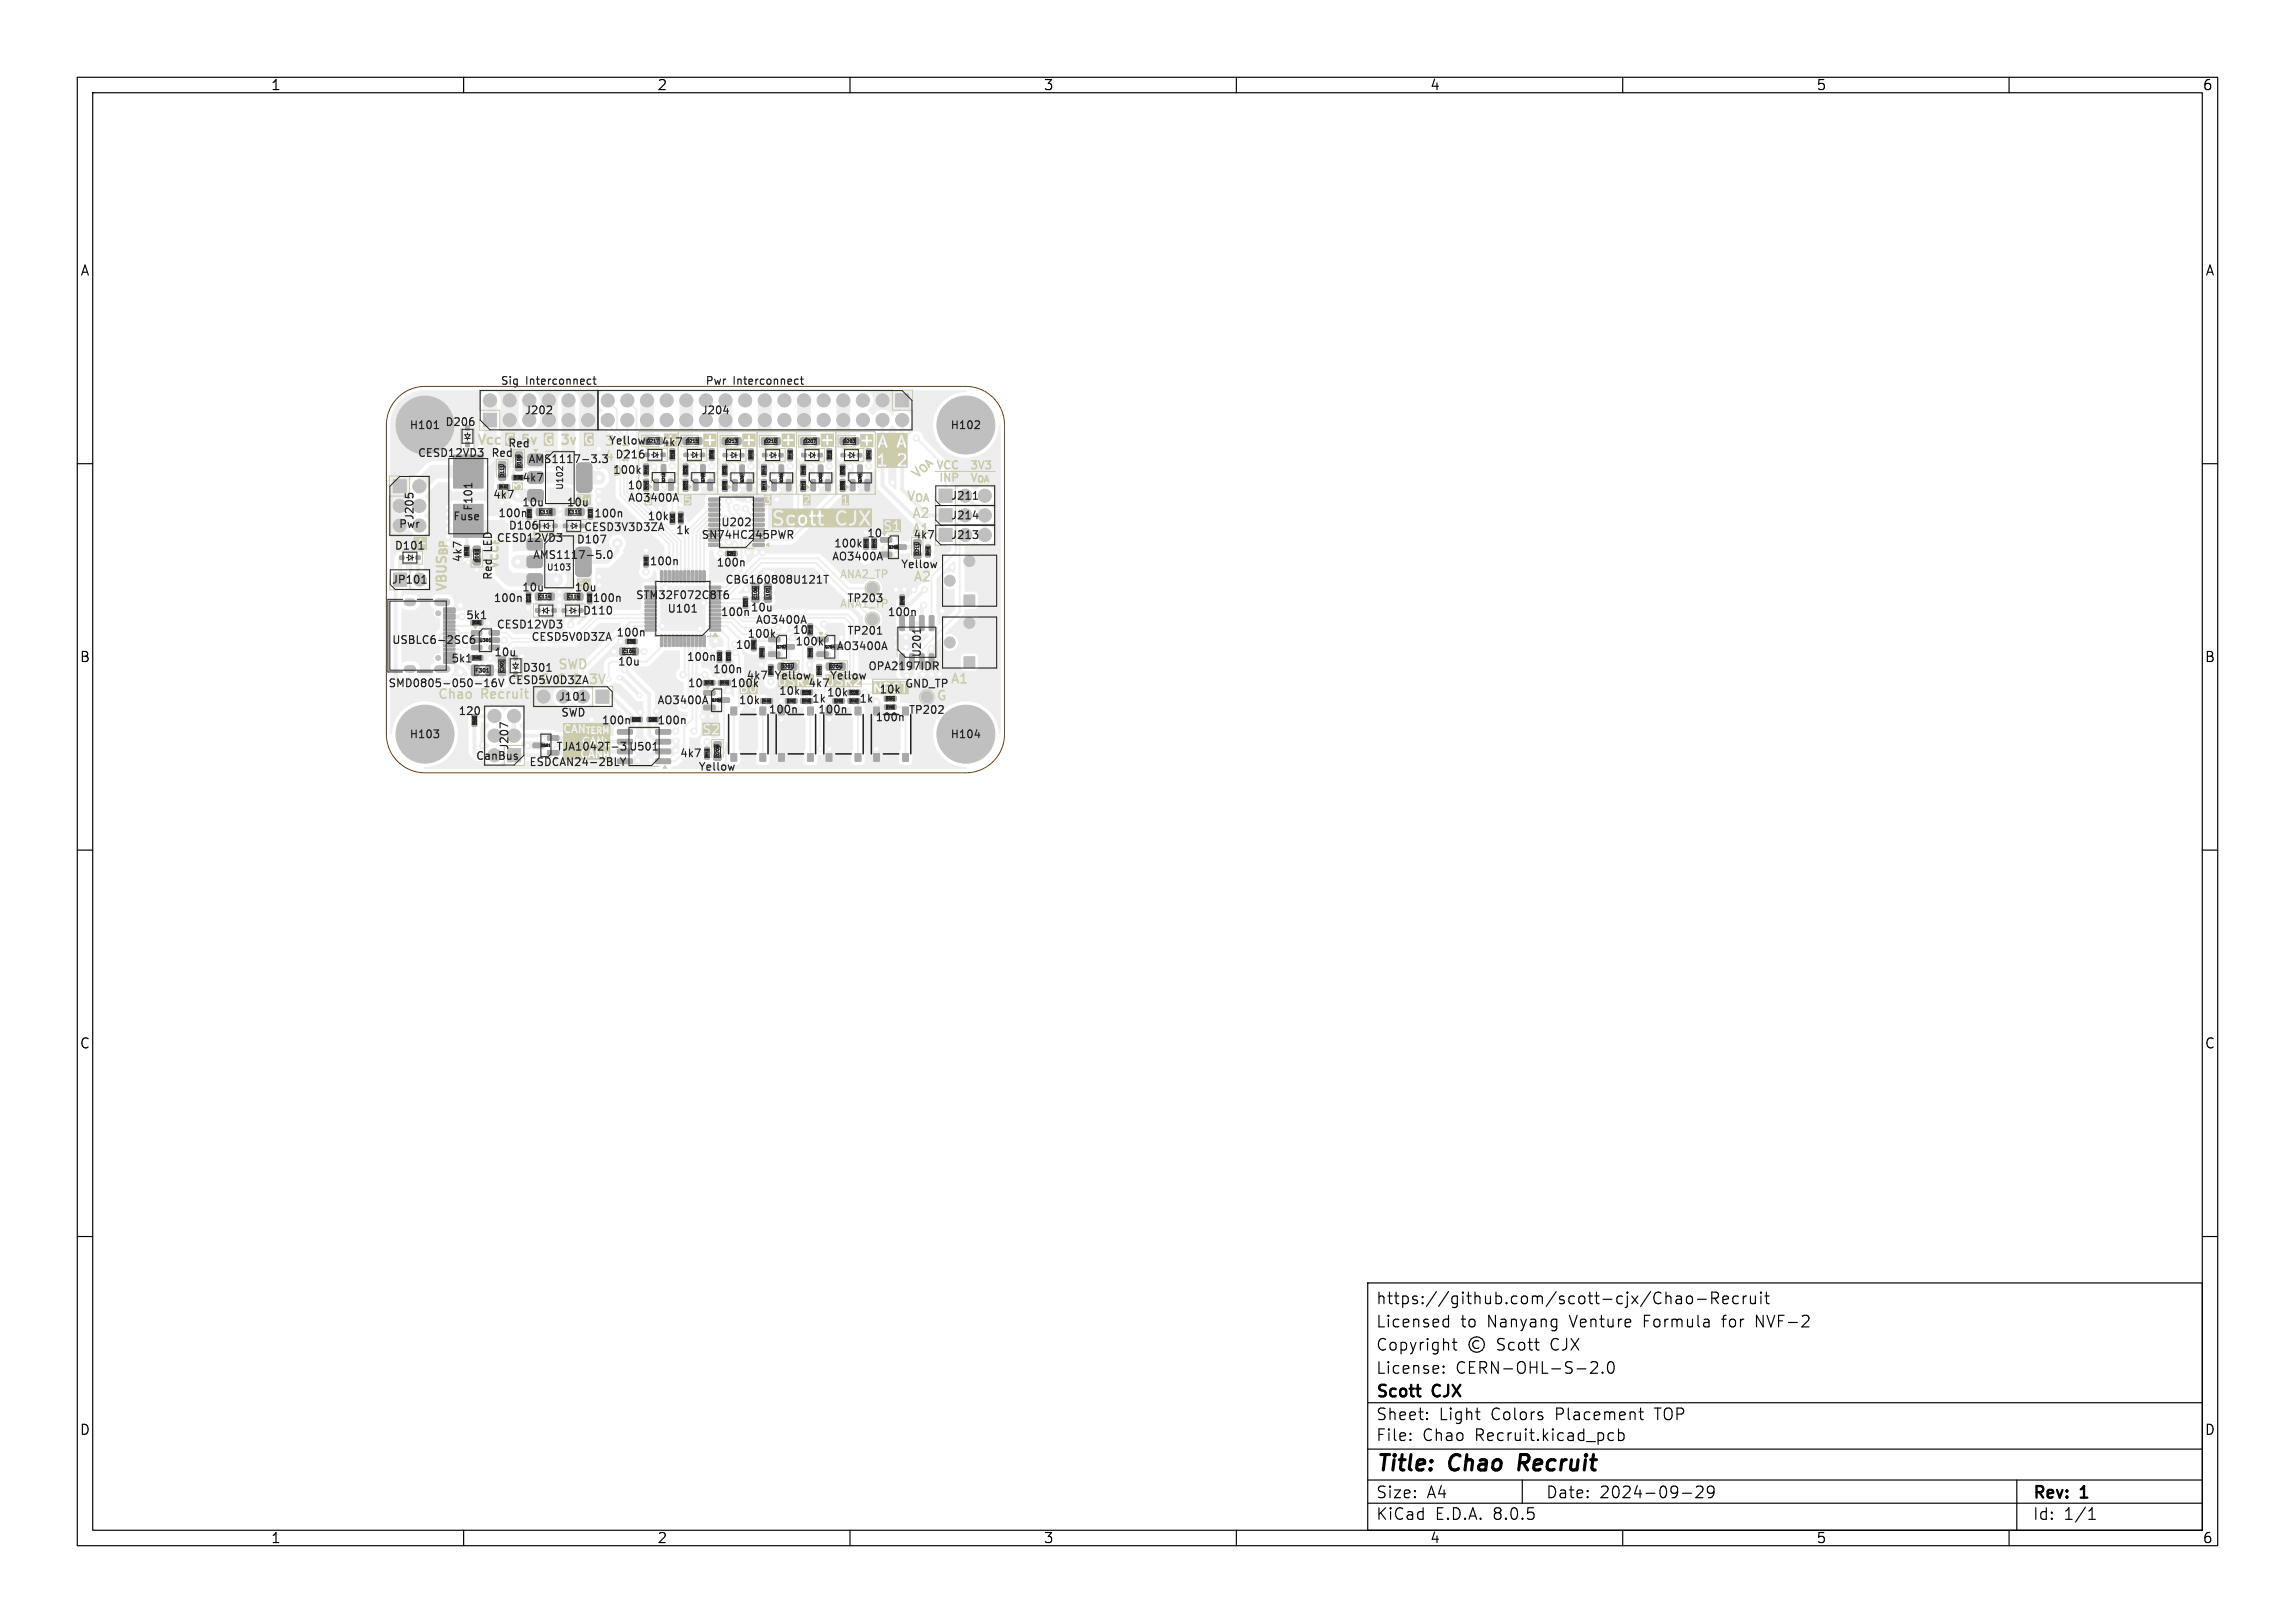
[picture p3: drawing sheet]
<svg xmlns="http://www.w3.org/2000/svg" width="297mm" height="210mm" viewBox="0 0 297 210" stroke-linecap="round" stroke-linejoin="round" font-family="sans-serif">
<defs><g id="words">
<g font-size="2.8">
<text x="178" y="190.9">Title:</text>
<text x="187.7" y="190.9">Chao</text>
<text x="197.4" y="190.9">Recruit</text>
</g>
<g font-size="2.1">
<text x="178" y="172">Licensed</text>
<text x="178" y="169">https://github.com/scott-cjx/Chao-Recruit</text>
<text x="189" y="172">to</text>
<text x="192.5" y="172">Nanyang</text>
<text x="203.3" y="172">Venture</text>
<text x="213" y="172">Formula</text>
<text x="223.3" y="172">for</text>
<text x="227.8" y="172">NVF-2</text>
<text x="178" y="178">License:</text>
<text x="178" y="175">Copyright</text>
<text x="188.4" y="178">CERN-OHL-S-2.0</text>
<text x="200.8" y="175">CJX</text>
<text x="178" y="184">Sheet:</text>
<text x="178" y="181.2">Scott</text>
<text x="185.5" y="181.2">CJX</text>
<text x="186.2" y="184">Light</text>
<text x="193" y="184">Colors</text>
<text x="201.5" y="184">Placement</text>
<text x="214.5" y="184">TOP</text>
<text x="178" y="186.7">File:</text>
<text x="184.1" y="186.7">Chao</text>
<text x="190.9" y="186.7">Recruit.kicad_pcb</text>
<text x="178" y="196.9">KiCad</text>
<text x="178" y="194.1">Size:</text>
<text x="184.7" y="194.1">A4</text>
<text x="185.7" y="196.9">E.D.A.</text>
<text x="193.3" y="196.9">8.0.5</text>
<text x="200" y="194.1">Date:</text>
<text x="207" y="194.1">2024-09-29</text>
<text x="263" y="194.3">Rev:</text>
<text x="263" y="196.9">Id:</text>
<text x="267.1" y="196.9">1/1</text>
<text x="269.4" y="194.3">1</text>
</g>
<g font-size="1.8">
<text x="35" y="11.9">1</text>
<text x="85" y="11.9">2</text>
<text x="135" y="11.9">3</text>
<text x="185" y="11.9">4</text>
<text x="235" y="11.9">5</text>
<text x="285" y="11.9">6</text>
<text x="10.3" y="35.9">A</text>
<text x="285.4" y="35.9">A</text>
<text x="10.3" y="85.9">B</text>
<text x="285.3" y="85.9">B</text>
<text x="10.3" y="135.9">C</text>
<text x="285.3" y="135.9">C</text>
<text x="10.3" y="185.9">D</text>
<text x="285.3" y="185.9">D</text>
<text x="35" y="199.9">1</text>
<text x="85" y="199.9">2</text>
<text x="135" y="199.9">3</text>
<text x="185" y="199.9">4</text>
<text x="235" y="199.9">5</text>
<text x="285" y="199.9">6</text>
</g>
<g font-size="1.7" fill="#222">
<text x="61.6" y="57.9">Vcc</text>
<text x="67.2" y="57.9">5v</text>
<text x="78.1" y="58">3</text>
<text x="78.1" y="59.9">4</text>
<text x="80.5" y="58">1</text>
<text x="80.5" y="59.9">2</text>
<text x="79.1" y="61.8">D</text>
<text x="117.1" y="65.1">V_{OA}</text>
<text x="58.1" y="76.8" transform="rotate(-90 58.1 76.8)">VBUS_{BP}</text>
<text x="69.7" y="88.8">G</text>
<text x="72.1" y="86.9">SWD</text>
<text x="72.2" y="88.8">C</text>
<text x="74.7" y="88.8">D</text>
<text x="122.9" y="88.7">A1</text>
<text x="121" y="90.9">G</text>
</g>
<g font-size="1.7" fill="#cca">
<text x="72.3" y="57.9">3v</text>
<text x="118.7" y="62.3" transform="rotate(-45 118.7 62.3)">V_{OA}</text>
<text x="117.9" y="69.3">A1</text>
<text x="117.9" y="67.3">A2</text>
<text x="64.8" y="73.9" transform="rotate(-90 64.8 73.9)">Vcc_{F}</text>
<text x="118.1" y="75.5">A2</text>
<text x="77.1" y="88.8">3V</text>
<text x="56.6" y="90.7">Chao</text>
<text x="62.3" y="90.7">Recruit</text>
</g>
<g font-size="1.4" fill="#222">
<text x="64.7" y="50">Sig</text>
<text x="67.8" y="53.8">J202</text>
<text x="68.1" y="50">Interconnect</text>
<text x="90.7" y="53.8">J204</text>
<text x="91.2" y="50">Pwr</text>
<text x="94.9" y="50">Interconnect</text>
<text x="52.9" y="55.7">H101</text>
<text x="54" y="59.3">CESD12VD3</text>
<text x="57.5" y="55.3">D206</text>
<text x="63.5" y="59.3">Red</text>
<text x="65.7" y="58.1">Red</text>
<text x="78.7" y="57.7">Yellow</text>
<text x="79.5" y="59.5">D216</text>
<text x="85.5" y="57.9">4k7</text>
<text x="122.9" y="55.7">H102</text>
<text x="63.7" y="64.7">4k7</text>
<text x="67.5" y="65.7">10u</text>
<text x="67.5" y="62.5">4k7</text>
<text x="68.3" y="60.1">AMS1117-3.3</text>
<text x="73.3" y="65.7">10u</text>
<text x="79.2" y="61.5">100k</text>
<text x="81.1" y="63.5">10</text>
<text x="81.2" y="65.1">AO3400A</text>
<text x="123" y="64.9">J211</text>
<text x="51" y="71.3">D101</text>
<text x="51.5" y="68.5">Pwr</text>
<text x="53.7" y="67.4" transform="rotate(-90 53.7 67.4)">J205</text>
<text x="58.6" y="67.5">Fuse</text>
<text x="61.3" y="66.2" transform="rotate(-90 61.3 66.2)">F101</text>
<text x="63.9" y="71.4" transform="rotate(-90 63.9 71.4)">LED</text>
<text x="64.2" y="70.3">CESD12VD3</text>
<text x="64.4" y="67.1">100n</text>
<text x="65.7" y="68.7">D106</text>
<text x="74.5" y="70.5">D107</text>
<text x="75.5" y="68.9">CESD3V3D3ZA</text>
<text x="76.8" y="67.2">100n</text>
<text x="83.7" y="67.5">10k</text>
<text x="87.4" y="69.3">1k</text>
<text x="90.7" y="69.9">SN74HC245PWR</text>
<text x="93.2" y="68.3">U202</text>
<text x="107.8" y="71">100k</text>
<text x="112.1" y="69.7">10</text>
<text x="118.1" y="69.9">4k7</text>
<text x="123" y="69.9">J213</text>
<text x="123" y="67.4">J214</text>
<text x="50.6" y="75.7">JP101</text>
<text x="60" y="72.8" transform="rotate(-90 60 72.8)">4k7</text>
<text x="63.9" y="75.1" transform="rotate(-90 63.9 75.1)">Red</text>
<text x="67.5" y="76.7">10u</text>
<text x="68.9" y="72.5">AMS1117-5.0</text>
<text x="74.3" y="76.7">10u</text>
<text x="82.2" y="77.7">STM32F072C8T6</text>
<text x="84" y="73.3">100n</text>
<text x="92.6" y="73.5">100n</text>
<text x="93.8" y="75.7">CBG160808U121T</text>
<text x="107.6" y="72.7">AO3400A</text>
<text x="116.5" y="73.7">Yellow</text>
<text x="50.6" y="83.5">USBLC6-2SC6</text>
<text x="60.2" y="80.3">5k1</text>
<text x="63.8" y="78.1">100n</text>
<text x="64.2" y="81.5">CESD12VD3</text>
<text x="68.7" y="83.1">CESD5V0D3ZA</text>
<text x="75.3" y="79.7">D110</text>
<text x="76.6" y="78.1">100n</text>
<text x="79.7" y="82.6">100n</text>
<text x="86.3" y="79.5">U101</text>
<text x="93.2" y="79.9">100n</text>
<text x="96.6" y="82.7">100k</text>
<text x="97.1" y="79.3">10u</text>
<text x="97.7" y="80.9">AO3400A</text>
<text x="102.5" y="82.2">10</text>
<text x="102.8" y="83.7">100k</text>
<text x="108.6" y="78.8">ANA1_TP</text>
<text x="109.6" y="78.1">TP203</text>
<text x="109.6" y="82.3">TP201</text>
<text x="114.8" y="79.9">100n</text>
<text x="50.2" y="89.1">SMD0805-050-16V</text>
<text x="58.3" y="85.9">5k1</text>
<text x="63.9" y="85.1">10u</text>
<text x="65.7" y="88.7">CESD5V0D3ZA</text>
<text x="67.5" y="87.1">D301</text>
<text x="79.9" y="86.3">10u</text>
<text x="88.8" y="85.7">100n</text>
<text x="88.9" y="89.1">10</text>
<text x="92.2" y="87.3">100n</text>
<text x="94.4" y="89.1">100k</text>
<text x="95.1" y="84.2">10</text>
<text x="96.5" y="88.1">4k7</text>
<text x="100.1" y="88.1">Yellow</text>
<text x="104.5" y="89.1">4k7</text>
<text x="107.3" y="88.1">Yellow</text>
<text x="108.2" y="84.3">AO3400A</text>
<text x="112.3" y="86.9">OPA2197IDR</text>
<text x="113.7" y="89.9">10k</text>
<text x="117" y="89.2">GND_TP</text>
<text x="119.4" y="85.1" transform="rotate(-90 119.4 85.1)">U201</text>
<text x="52.9" y="95.7">H103</text>
<text x="59.2" y="92.7">120</text>
<text x="72.2" y="90.9">J101</text>
<text x="72.5" y="92.9">SWD</text>
<text x="77.8" y="93.9">100n</text>
<text x="85" y="91.3">AO3400A</text>
<text x="85" y="93.9">100n</text>
<text x="95.5" y="91.3">10k</text>
<text x="99.4" y="92.5">100n</text>
<text x="100.7" y="90.1">10k</text>
<text x="105" y="91.1">1k</text>
<text x="105.8" y="92.5">100n</text>
<text x="106.9" y="90.3">10k</text>
<text x="111.1" y="91.1">1k</text>
<text x="113.2" y="93.5">100n</text>
<text x="117.5" y="92.6">TP202</text>
<text x="122.9" y="95.7">H104</text>
<text x="61.5" y="98.5">CanBus</text>
<text x="66" y="97.1" transform="rotate(-90 66 97.1)">J207</text>
<text x="68.4" y="99.3">ESDCAN24-2BLY</text>
<text x="71.9" y="97.3">TJA1042T-3</text>
<text x="81.3" y="97.3">U501</text>
<text x="87.9" y="98.2">4k7</text>
<text x="90.3" y="99.9">Yellow</text>
</g>
<g font-size="1.4" fill="#cca">
<text x="121" y="61">VCC</text>
<text x="121.4" y="62.6">INP</text>
<text x="126.2" y="61">3V3</text>
<text x="126.2" y="62.6">V_{OA}</text>
<text x="108.6" y="75">ANA2_TP</text>
</g>
<g font-size="1.1" fill="#222">
<text x="73" y="63.5" transform="rotate(-90 73 63.5)">U102</text>
<text x="70.7" y="74">U103</text>
</g>
<text font-size=".7" fill="#222" x="61.4" y="87.1">F301</text>
<g font-size=".6" fill="#222">
<text x="83.7" y="57.3">D217</text>
<text x="88.8" y="57.4">D215</text>
<text x="93.9" y="57.4">D213</text>
<text x="98.9" y="57.4">D210</text>
<text x="104" y="57.4">D207</text>
<text x="109.1" y="57.4">D203</text>
<text x="65.3" y="61.7" transform="rotate(-90 65.3 61.7)">D111</text>
<text x="67.4" y="60.5" transform="rotate(-90 67.4 60.5)">D108</text>
<text x="69.8" y="66.5">C110</text>
<text x="73.6" y="66.5">C111</text>
<text x="119" y="71.8" transform="rotate(-90 119 71.8)">D211</text>
<text x="62" y="72.7" transform="rotate(-90 62 72.7)">D103</text>
<text x="69.7" y="77.5">C114</text>
<text x="73.4" y="77.5">C115</text>
<text x="98.1" y="77.5" transform="rotate(-90 98.1 77.5)">C106</text>
<text x="99.7" y="77.5" transform="rotate(-90 99.7 77.5)">L101</text>
<text x="62" y="83.1">U301</text>
<text x="65.2" y="87" transform="rotate(-90 65.2 87)">C301</text>
<text x="80.6" y="84.6">C105</text>
<text x="101.1" y="86.5">D201</text>
<text x="107.3" y="86.5">D204</text>
<text x="93.1" y="98" transform="rotate(-90 93.1 98)">D208</text>
</g>
<g font-size=".4" fill="#222">
<text x="87.2" y="59.3" transform="rotate(-90 87.2 59.3)">R233</text>
<text x="92.3" y="59.4" transform="rotate(-90 92.3 59.4)">R226</text>
<text x="97.4" y="59.4" transform="rotate(-90 97.4 59.4)">R222</text>
<text x="102.4" y="59.4" transform="rotate(-90 102.4 59.4)">R216</text>
<text x="107.5" y="59.4" transform="rotate(-90 107.5 59.4)">R210</text>
<text x="112.6" y="59.4" transform="rotate(-90 112.6 59.4)">R204</text>
<text x="64.6" y="63.2">R107</text>
<text x="66.5" y="62">R106</text>
<text x="83.8" y="63.3" transform="rotate(-90 83.8 63.3)">R234</text>
<text x="83.8" y="61.3" transform="rotate(-90 83.8 61.3)">R231</text>
<text x="86.1" y="62.5" transform="rotate(-90 86.1 62.5)">Q210</text>
<text x="88.9" y="63.3" transform="rotate(-90 88.9 63.3)">R227</text>
<text x="88.9" y="61.4" transform="rotate(-90 88.9 61.4)">R225</text>
<text x="91.2" y="62.5" transform="rotate(-90 91.2 62.5)">Q209</text>
<text x="94" y="63.4" transform="rotate(-90 94 63.4)">R223</text>
<text x="94" y="61.4" transform="rotate(-90 94 61.4)">R220</text>
<text x="96.3" y="62.5" transform="rotate(-90 96.3 62.5)">Q207</text>
<text x="99.1" y="63.4" transform="rotate(-90 99.1 63.4)">R217</text>
<text x="99.1" y="61.4" transform="rotate(-90 99.1 61.4)">R214</text>
<text x="101.4" y="62.5" transform="rotate(-90 101.4 62.5)">Q205</text>
<text x="104.1" y="63.4" transform="rotate(-90 104.1 63.4)">R211</text>
<text x="104.1" y="61.4" transform="rotate(-90 104.1 61.4)">R208</text>
<text x="106.4" y="62.5" transform="rotate(-90 106.4 62.5)">Q203</text>
<text x="109.2" y="63.4" transform="rotate(-90 109.2 63.4)">R205</text>
<text x="109.2" y="61.4" transform="rotate(-90 109.2 61.4)">R202</text>
<text x="111.5" y="62.5" transform="rotate(-90 111.5 62.5)">Q201</text>
<text x="60.6" y="71.9" transform="rotate(-90 60.6 71.9)">R102</text>
<text x="87.2" y="67.6" transform="rotate(-90 87.2 67.6)">R101</text>
<text x="88.3" y="67.6" transform="rotate(-90 88.3 67.6)">R103</text>
<text x="112.3" y="70.8" transform="rotate(-90 112.3 70.8)">R221</text>
<text x="113.3" y="70.8" transform="rotate(-90 113.3 70.8)">R224</text>
<text x="114.9" y="71">Q208</text>
<text x="120.3" y="71.8" transform="rotate(-90 120.3 71.8)">R219</text>
<text x="61.2" y="80.8">R301</text>
<text x="97.7" y="84" transform="rotate(-90 97.7 84)">R206</text>
<text x="100.5" y="83.9">Q202</text>
<text x="105" y="82" transform="rotate(-90 105 82)">R212</text>
<text x="106.7" y="83.9">Q204</text>
<text x="61.2" y="85.3">R302</text>
<text x="91.2" y="88.5">R218</text>
<text x="93.2" y="88.5">R215</text>
<text x="98.8" y="85" transform="rotate(-90 98.8 85)">R203</text>
<text x="99.9" y="87.3" transform="rotate(-90 99.9 87.3)">R201</text>
<text x="103.9" y="89.8">R228</text>
<text x="105" y="85" transform="rotate(-90 105 85)">R209</text>
<text x="106.2" y="87.3" transform="rotate(-90 106.2 87.3)">R207</text>
<text x="110" y="89.8">R229</text>
<text x="61.6" y="93.7" transform="rotate(-90 61.6 93.7)">R501</text>
<text x="92.1" y="90.8">Q206</text>
<text x="98.7" y="90.9">R105</text>
<text x="103.9" y="90.9">R230</text>
<text x="110" y="90.9">R232</text>
<text x="114.7" y="90.6">R104</text>
<text x="70" y="96.7">D501</text>
<text x="91.7" y="98" transform="rotate(-90 91.7 98)">R213</text>
</g>
<g font-size=".3" fill="#222">
<text x="68.7" y="67" transform="rotate(-90 68.7 67)">C109</text>
<text x="76.6" y="66.9" transform="rotate(-90 76.6 66.9)">C112</text>
<text x="94.1" y="71.8">C204</text>
<text x="68.6" y="77.9" transform="rotate(-90 68.6 77.9)">C113</text>
<text x="76.5" y="77.9" transform="rotate(-90 76.5 77.9)">C116</text>
<text x="83.8" y="73.1" transform="rotate(-90 83.8 73.1)">C102</text>
<text x="81.2" y="83.2">C103</text>
<text x="96.7" y="78.5" transform="rotate(-90 96.7 78.5)">C107</text>
<text x="116.9" y="78.2" transform="rotate(-90 116.9 78.2)">C203</text>
<text x="93.3" y="85.5" transform="rotate(-90 93.3 85.5)">C104</text>
<text x="94.5" y="85.5" transform="rotate(-90 94.5 85.5)">C101</text>
<text x="81.8" y="93.3">C502</text>
<text x="84" y="93.3">C501</text>
<text x="101.9" y="90.9">C201</text>
<text x="108" y="90.9">C202</text>
<text x="114.7" y="91.7">C108</text>
</g>
</g></defs>
<g fill="#eee" stroke="#eee" stroke-width=".13">
<path d="M66.5 86.9h.4v.6h-.4z"/>
<path d="M66.5 84.8h.4v.6h-.4z"/>
<path d="M68.1 77.6h.6v.5h-.6z"/>
<path d="M77.1 89.3h1.7v1.7h-1.7z"/>
<path d="M98.6 56.7h.7v.8h-.7z"/>
<path d="M100.2 56.7h.7v.8h-.7z"/>
<path d="M112.2 59.1h.5v.5h-.5z"/>
<path d="M112.2 58.1h.5v.5h-.5z"/>
<path d="M65.5 62.7h.4v.6h-.4z"/>
<path d="M64.4 62.7h.5v.6h-.5z"/>
<path d="M114.5 90.1h.4v.6h-.4z"/>
<path d="M115.5 90.1h.4v.6h-.4z"/>
<path d="M83.3 72.9h.6v.4h-.6z"/>
<path d="M83.3 71.9h.6v.5h-.6z"/>
<path d="M114 69.6h1.3l.1 .1v.4h-.1h-1.3l-.1-.1z"/>
<path d="M114 71.5h1.3l.1 .1v.4h-.1h-1.3l-.1-.1z"/>
<path d="M115.9 70.5h1.3l.1 .2v.3l-.2 .1h-1.2l-.1-.1z"/>
<path d="M81.9 82.7h.5v.6h-.5z"/>
<path d="M81 82.7h.4v.6h-.4z"/>
<path d="M68.4 69.7h.2h1.4l.2 .3-.1 1-.3 .1h-1.4l-.2-.3v-.9z"/>
<path d="M68.4 72h.2h1.4l.2 .3-.1 1-.3 .1h-1.4l-.2-.3v-.9z"/>
<path d="M74.6 70.9l.3-.1h1.1l.2 .1 .2 .2 .1 3-.1 .2-.2 .2-1.3 .1-.3-.3-.1-3z"/>
<path d="M68.4 74.3h.2h1.4l.2 .3-.1 1-.3 .1h-1.4l-.2-.3v-.9z"/>
<path d="M99 75.6h.8v.7h-.8z"/>
<path d="M99 77.1h.8v.8h-.8z"/>
<path d="M124.8 85.1h1.3v1.2h-1.3z"/>
<path d="M98.3 91.5h.8v1h-.8z"/>
<path d="M98.3 97.5h.8v1h-.8z"/>
<path d="M94.6 91.5h.7v1h-.7z"/>
<path d="M94.6 97.5h.7v1h-.7z"/>
<path d="M68.5 61.1l.2-.1 1.4 .1 .2 .3-.1 1-.3 .2-1.4-.1-.2-.3v-.9z"/>
<path d="M74.7 60l.3-.1h1.1l.2 .1 .2 .2 .1 3-.1 .2-.2 .2-1.3 .1-.3-.3-.1-3z"/>
<path d="M68.5 63.4l.2-.1 1.4 .1 .2 .3-.1 1-.3 .2-1.4-.1-.2-.3v-.9z"/>
<path d="M69.3 78.8h.6v.4h-.6z"/>
<path d="M71.4 78.8h.6v.4h-.6z"/>
<path d="M98.3 83.7h.6v.5h-.6z"/>
<path d="M98.3 84.7h.6v.5h-.6z"/>
<path d="M108.8 61.1h.5v.5h-.5z"/>
<path d="M108.8 60.1h.5v.5h-.5z"/>
<path d="M62.6 53.5h1.7v1.7h-1.7z"/>
<path d="M61.1 81.6h1.2v.1v.4l-.1 .1h-1.1l-.1-.2z"/>
<path d="M61.1 82.6l1.2-.1v.2v.3l-.1 .1h-1.1l-.1-.1z"/>
<path d="M61.1 83.5h1.2v.1v.4l-.1 .1h-1.1l-.1-.2z"/>
<path d="M63.3 83.5h1.2l.1 .1v.4l-.1 .1h-1.1l-.1-.2z"/>
<path d="M63.3 82.6l1.2-.1 .1 .2v.3l-.1 .1h-1.1l-.1-.1z"/>
<path d="M63.3 81.6h1.2l.1 .1v.4l-.1 .1h-1.1l-.1-.2z"/>
<path d="M94.8 62.1l.4-.1 .2 .1v1.3l-.1 .1h-.4l-.1-.1z"/>
<path d="M96.7 62.1l.4-.1 .2 .1v1.3l-.1 .1h-.4l-.1-.1z"/>
<path d="M95.8 60.2h.4l.1 .1v1.2l-.1 .1h-.3l-.1-.1z"/>
<path d="M71.5 67.9l.5-.1 .1 .4-.5 .1z"/>
<path d="M69.4 67.9l.5-.1 .1 .4-.5 .1z"/>
<path d="M121.5 68.4h1.7v1.7h-1.7z"/>
<path d="M88.4 56.7h.8v.8h-.8z"/>
<path d="M90 56.7h.8v.8h-.8z"/>
<path d="M94 84.2h.5v.5h-.5z"/>
<path d="M94 85.2h.5v.5h-.5z"/>
<path d="M91.8 59.1h.6v.5h-.6z"/>
<path d="M91.8 58.1h.6v.4h-.6z"/>
<path d="M108.6 85.8h.7v.9h-.7z"/>
<path d="M107 85.8h.7v.9h-.7z"/>
<path d="M95.1 56.7h.7v.8h-.7z"/>
<path d="M93.5 56.7h.8v.8h-.8z"/>
<path d="M93.9 71.4h.5v.5h-.5z"/>
<path d="M94.9 71.4h.5v.5h-.5z"/>
<path d="M50.9 74.1h1.7v1.7h-1.7z"/>
<path d="M87.8 67.3h.6v.5h-.6z"/>
<path d="M87.8 66.3h.6v.4h-.6z"/>
<path d="M111.8 70.6h.6v.5h-.6z"/>
<path d="M111.8 69.6h.6v.4h-.6z"/>
<path d="M74.8 65.8h.1h.6l.1 .2-.1 .7h-.1h-.6l-.1-.2z"/>
<path d="M73.2 65.8h.2h.6v.2v.7h-.2h-.6l-.1-.2z"/>
<path d="M102 59.1h.5v.5h-.5z"/>
<path d="M102 58.1h.5v.5h-.5z"/>
<path d="M86.7 66.3h.6v.5h-.6z"/>
<path d="M86.7 67.3h.6v.5h-.6z"/>
<path d="M109.8 90.4h.4v.6h-.4z"/>
<path d="M110.8 90.4h.5v.6h-.5z"/>
<path d="M74.6 76.8l.2-.1 .6 .1v.2v.6l-.2 .1-.6-.1v-.2z"/>
<path d="M73.1 76.8l.1-.1 .6 .1 .1 .2-.1 .6-.1 .1-.6-.1-.1-.2z"/>
<path d="M105 62.1l.4-.1 .1 .1v1.3v.1h-.4l-.1-.1z"/>
<path d="M106.9 62.1l.4-.1 .1 .1v1.3v.1h-.4l-.1-.1z"/>
<path d="M105.9 60.2h.4l.2 .1v1.2l-.1 .1h-.4l-.1-.1z"/>
<path d="M69.3 76.8l.2-.1 .6 .1 .1 .2-.1 .6-.1 .1-.7-.1v-.2z"/>
<path d="M70.9 76.8l.1-.1 .7 .1v.2v.6l-.2 .1-.6-.1-.1-.2z"/>
<path d="M58.7 58.9h3.8v4.2h-3.8z"/>
<path d="M58.7 65.3h3.8v4.2h-3.8z"/>
<path d="M98.6 62.1h.6v.5h-.6z"/>
<path d="M98.6 63.1h.6v.5h-.6z"/>
<path d="M121.5 65.8h1.7v1.7h-1.7z"/>
<path d="M119.8 70.6h.6v.4h-.6z"/>
<path d="M119.8 71.6h.6v.4h-.6z"/>
<path d="M92.8 84.2h.6v.5h-.6z"/>
<path d="M92.8 85.2h.6v.5h-.6z"/>
<path d="M84.7 62h.4l.1 .1v1.2l-.1 .2h-.3l-.2-.1z"/>
<path d="M86.6 62h.4l.1 .1v1.2l-.1 .2h-.3l-.2-.1z"/>
<path d="M85.6 60.2l.4-.1 .2 .1v1.2l-.1 .2h-.4l-.1-.1z"/>
<path d="M102.6 90.4h.5v.6h-.5z"/>
<path d="M101.7 90.4h.5v.6h-.5z"/>
<path d="M105.7 87h.6v.5h-.6z"/>
<path d="M105.7 86h.6v.5h-.6z"/>
<path d="M85.5 58.7h.6v.3h-.6z"/>
<path d="M83.4 58.7h.6v.3h-.6z"/>
<path d="M61.1 93.5h.6v.4h-.6z"/>
<path d="M108.8 56.7h.7v.8h-.7z"/>
<path d="M110.3 56.7h.8v.8h-.8z"/>
<path d="M116.5 84.6h.4l.1 .1v1.7v.1l-.4 .1-.1-.1z"/>
<path d="M117.8 84.6h.4l.1 .1v1.7l-.1 .1-.3 .1-.2-.1z"/>
<path d="M119 84.6h.4l.2 .1v1.7l-.1 .1-.4 .1-.1-.1z"/>
<path d="M120.3 84.6h.4l.1 .1 .1 1.7-.1 .1-.4 .1-.1-.1z"/>
<path d="M120.3 79.7h.4h.1l.1 1.7-.1 .2h-.4l-.1-.1z"/>
<path d="M119 79.7h.4h.2v1.7l-.1 .2h-.4l-.1-.1z"/>
<path d="M117.8 79.7h.4h.1v1.7l-.1 .2h-.3l-.2-.1z"/>
<path d="M116.5 79.7h.4h.1v1.7v.2h-.4l-.1-.1z"/>
<path d="M74.9 78.8h.5v.4h-.5z"/>
<path d="M72.8 78.8h.5v.4h-.5z"/>
<path d="M60.1 70.6h.6v.5h-.6z"/>
<path d="M60.1 71.6h.6v.5h-.6z"/>
<path d="M61.3 72.3h.8v.7h-.8z"/>
<path d="M61.3 70.7h.8v.8h-.8z"/>
<path d="M83.3 56.6h.8v.9h-.8z"/>
<path d="M84.9 56.6h.8v.9h-.8z"/>
<path d="M97.3 83.7h.5v.5h-.5z"/>
<path d="M53.8 72l.5-.1 .1 .4-.5 .1z"/>
<path d="M51.7 72l.5-.1 .1 .4-.5 .1z"/>
<path d="M103.6 90.4h.5v.6h-.5z"/>
<path d="M104.7 90.4h.4v.6h-.4z"/>
<path d="M98.5 90.4h.4v.6h-.4z"/>
<path d="M99.5 90.4h.5v.6h-.5z"/>
<path d="M76.1 65.7h.6v.5h-.6z"/>
<path d="M76.1 66.7h.6v.4h-.6z"/>
<path d="M103.7 56.7h.7v.8h-.7z"/>
<path d="M105.2 56.7h.8v.8h-.8z"/>
<path d="M91.2 96.7h.6v.5h-.6z"/>
<path d="M91.2 97.7h.6v.5h-.6z"/>
<path d="M65.7 96.9h1.7v1.7h-1.7z"/>
<path d="M93 88.1h.5v.5h-.5z"/>
<path d="M94 88.1h.5v.5h-.5z"/>
<path d="M105.8 82.5h1.3l.1 .1v.4l-.2 .1-1.2-.1-.1-.1z"/>
<path d="M105.8 84.4h1.3l.1 .1v.4l-.2 .1-1.2-.1-.1-.1z"/>
<path d="M107.6 83.4h1.4l.1 .2v.3l-.2 .1h-1.2l-.1-.2z"/>
<path d="M107.1 59.1h.5v.5h-.5z"/>
<path d="M107.1 58.1h.5v.5h-.5z"/>
<path d="M83.3 62h.6v.5h-.6z"/>
<path d="M83.3 63.1h.6v.4h-.6z"/>
<path d="M108.8 90.4h.4v.6h-.4z"/>
<path d="M107.8 90.4h.5v.6h-.5z"/>
<path d="M69.5 65.8h.1h.6l.1 .2-.1 .7h-.1h-.6l-.1-.2z"/>
<path d="M71 65.8h.2h.6v.2v.7h-.2h-.6v-.2z"/>
<path d="M115.9 51h1.7v1.7h-1.7z"/>
<path d="M103.7 62.1h.5v.5h-.5z"/>
<path d="M103.7 63.1h.5v.5h-.5z"/>
<path d="M92.4 96h.9v.8h-.9z"/>
<path d="M92.4 97.6h.9v.7h-.9z"/>
<path d="M99.5 87h.5v.5h-.5z"/>
<path d="M99.5 86h.5v.5h-.5z"/>
<path d="M97.4 77.1l.1-.1 .7 .1v.2v.6l-.2 .1-.6-.1-.1-.2z"/>
<path d="M97.4 75.6l.1-.1 .7 .1v.1v.6l-.2 .1-.6-.1-.1-.1z"/>
<path d="M118.3 69.9h.8v.7h-.8z"/>
<path d="M118.3 71.4h.8v.8h-.8z"/>
<path d="M64.5 86.6l.2-.1 .7 .1v.1v.7h-.2h-.7v-.2z"/>
<path d="M64.5 85h.2h.7v.2v.6l-.2 .1-.7-.1v-.1z"/>
<path d="M96.2 77.3h.5v.4h-.5z"/>
<path d="M96.2 78.2h.5v.5h-.5z"/>
<path d="M104.7 89.3h.4v.6h-.4z"/>
<path d="M103.6 89.3h.5v.6h-.5z"/>
<path d="M86.7 59.1h.6v.5h-.6z"/>
<path d="M86.7 58.1h.6v.4h-.6z"/>
<path d="M96.9 59.1h.6v.5h-.6z"/>
<path d="M96.9 58.1h.6v.5h-.6z"/>
<path d="M115.5 91.2h.4v.6h-.4z"/>
<path d="M114.5 91.2h.5v.6h-.5z"/>
<path d="M75 67.9l.5-.1 .1 .4-.5 .1z"/>
<path d="M72.9 67.9l.5-.1 .1 .4-.5 .1z"/>
<path d="M91.8 81.4h1.4l.1 .2-.1 .1h-1.3z"/>
<path d="M91.8 80.9l1.4-.1 .1 .3h-.1h-1.3z"/>
<path d="M91.8 80.4h1.4l.1 .2-.1 .1h-1.3z"/>
<path d="M91.8 79.9l1.4-.1 .1 .3h-.1h-1.3z"/>
<path d="M91.8 79.4h1.4l.1 .2-.1 .1h-1.3z"/>
<path d="M91.8 78.9l1.4-.1 .1 .3h-.1h-1.3z"/>
<path d="M91.8 78.4h1.4l.1 .2-.1 .1h-1.3z"/>
<path d="M91.8 75.9l1.4-.1 .1 .3h-.1h-1.3z"/>
<path d="M91 73.9h.3v1.4h-.1h-.2z"/>
<path d="M90.5 73.9h.3v1.4h-.1h-.2z"/>
<path d="M90 73.9h.3v1.4h-.1h-.2z"/>
<path d="M89.5 73.9h.3v1.4h-.1h-.2z"/>
<path d="M89 73.9h.3v1.4h-.1h-.2z"/>
<path d="M88.5 73.9h.3v1.4h-.1h-.2z"/>
<path d="M88 73.9h.3v1.4h-.1h-.2z"/>
<path d="M87.5 73.9h.3v1.4h-.1h-.2z"/>
<path d="M87 73.9h.3v1.4h-.1h-.2z"/>
<path d="M86.5 73.9h.3v1.4h-.1h-.2z"/>
<path d="M86 73.9h.3v1.4h-.1h-.2z"/>
<path d="M85.5 73.9h.3v1.4h-.1h-.2z"/>
<path d="M83.5 75.9l1.4-.1v.3h-1.4z"/>
<path d="M83.5 78.4h1.4v.2v.1h-1.4z"/>
<path d="M83.5 78.9l1.4-.1v.3h-1.4z"/>
<path d="M83.5 79.4h1.4v.2v.1h-1.4z"/>
<path d="M83.5 79.9l1.4-.1v.3h-1.4z"/>
<path d="M83.5 80.4h1.4v.2v.1h-1.4z"/>
<path d="M83.5 80.9l1.4-.1v.3h-1.4z"/>
<path d="M83.5 81.4h1.4v.2v.1h-1.4z"/>
<path d="M85.5 82.2l.3 .1v1.3l-.1 .1-.2-.1z"/>
<path d="M86 82.2l.3 .1v1.3l-.1 .1-.2-.1z"/>
<path d="M86.5 82.2l.3 .1v1.3l-.1 .1-.2-.1z"/>
<path d="M87 82.2l.3 .1v1.3l-.1 .1-.2-.1z"/>
<path d="M87.5 82.2l.3 .1v1.3l-.1 .1-.2-.1z"/>
<path d="M88 82.2l.3 .1v1.3l-.1 .1-.2-.1z"/>
<path d="M88.5 82.2l.3 .1v1.3l-.1 .1-.2-.1z"/>
<path d="M89 82.2l.3 .1v1.3l-.1 .1-.2-.1z"/>
<path d="M89.5 82.2l.3 .1v1.3l-.1 .1-.2-.1z"/>
<path d="M90 82.2l.3 .1v1.3l-.1 .1-.2-.1z"/>
<path d="M90.5 82.2l.3 .1v1.3l-.1 .1-.2-.1z"/>
<path d="M91 82.2l.3 .1v1.3l-.1 .1-.2-.1z"/>
<path d="M61.1 86.1h.6l.3 .1v1l-.2 .2h-.6l-.2-.1z"/>
<path d="M62.9 86.1h.7l.2 .1 .1 1-.2 .2h-.6l-.2-.1z"/>
<path d="M81.6 92.8h.5v.6h-.5z"/>
<path d="M82.6 92.8h.5v.6h-.5z"/>
<path d="M88.4 60.1h.6v.4h-.6z"/>
<path d="M88.4 61.1h.6v.5h-.6z"/>
<path d="M93.5 62.1h.6v.5h-.6z"/>
<path d="M93.5 63.1h.6v.5h-.6z"/>
<path d="M83.3 61.1h.6v.5h-.6z"/>
<path d="M83.3 60.1h.6v.4h-.6z"/>
<path d="M110.8 89.3h.5v.6h-.5z"/>
<path d="M109.8 89.3h.4v.6h-.4z"/>
<path d="M61 84.8h.4v.6h-.4z"/>
<path d="M62 84.8h.5v.6h-.5z"/>
<path d="M81.8 83.9l.1-.1 .7 .1v.2v.6l-.2 .1-.6-.1-.1-.1z"/>
<path d="M80.2 83.9l.2-.1 .6 .1 .1 .2-.1 .6-.2 .1-.6-.1v-.1z"/>
<path d="M121.5 63.3h1.7v1.7h-1.7z"/>
<path d="M84.9 98.2h1.8l.1 .2v.3l-.1 .1h-1.8l-.1-.1z"/>
<path d="M84.9 97l1.8-.1 .1 .2v.3l-.1 .1h-1.8l-.1-.1z"/>
<path d="M84.9 95.7h1.8l.1 .1v.4l-.1 .1h-1.8l-.1-.2z"/>
<path d="M84.9 94.4h1.8l.1 .1v.4l-.1 .1h-1.8l-.1-.2z"/>
<path d="M79.9 94.4h1.9v.1v.4l-.1 .1h-1.7l-.1-.2z"/>
<path d="M79.9 95.7h1.9v.1v.4l-.1 .1h-1.7l-.1-.2z"/>
<path d="M79.9 97l1.9-.1v.2v.3l-.1 .1h-1.7l-.1-.1z"/>
<path d="M79.9 98.2h1.9v.2v.3l-.1 .1h-1.7l-.1-.1z"/>
<path d="M112.8 70.6h.6v.5h-.6z"/>
<path d="M100.8 58.7h.5v.4h-.5z"/>
<path d="M98.7 58.7h.5v.4h-.5z"/>
<path d="M110.7 91.5h.7v1h-.7z"/>
<path d="M110.7 97.5h.7v1h-.7z"/>
<path d="M106.9 97.5h.8v1h-.8z"/>
<path d="M104.5 91.5h.7v1h-.7z"/>
<path d="M104.5 97.5h.7v1h-.7z"/>
<path d="M100.8 97.5h.7v1h-.7z"/>
<path d="M91.1 89.4h1.3l.1 .1v.4l-.1 .1-1.2-.1-.1-.1z"/>
<path d="M91.1 91.3h1.3l.1 .1v.4h-.1h-1.2l-.1-.1z"/>
<path d="M93 90.3h1.3l.1 .1v.4l-.1 .1h-1.3l-.1-.2z"/>
<path d="M98.6 61.1h.6v.5h-.6z"/>
<path d="M98.6 60.1h.6v.5h-.6z"/>
<path d="M60.3 57.2h.4v.6h-.4z"/>
<path d="M88.4 63.1h.6v.4h-.6z"/>
<path d="M88.4 62.1h.6v.4h-.6z"/>
<path d="M64.6 59.8h.8v.7h-.8z"/>
<path d="M64.6 61.3h.8v.8h-.8z"/>
<path d="M68.2 65.7h.6v.5h-.6z"/>
<path d="M68.2 66.7h.6v.5h-.6z"/>
<path d="M99.5 82.5h1.3l.1 .1v.4l-.1 .1-1.2-.1-.1-.1z"/>
<path d="M99.5 84.4h1.3l.1 .1v.4l-.1 .1-1.2-.1-.1-.1z"/>
<path d="M101.4 83.4h1.3l.1 .2v.3l-.1 .1h-1.3l-.1-.2z"/>
<path d="M103.7 61.1h.5v.5h-.5z"/>
<path d="M103.7 60.1h.5v.5h-.5z"/>
<path d="M110.1 62.1l.4-.1 .1 .1v1.3v.1h-.4l-.1-.1z"/>
<path d="M112 62.1l.4-.1 .1 .1v1.3v.1h-.4l-.1-.1z"/>
<path d="M111 60.2h.4l.2 .1v1.2l-.1 .1h-.4l-.1-.1z"/>
<path d="M66.7 58.5h.9v.8h-.9z"/>
<path d="M66.7 60.1h.9v.7h-.9z"/>
<path d="M116.5 78h.5v.4h-.5z"/>
<path d="M116.5 77h.5v.5h-.5z"/>
<path d="M99.9 62.1l.4-.1 .2 .1v1.3l-.1 .1h-.4l-.1-.1z"/>
<path d="M101.8 62.1l.4-.1 .2 .1v1.3l-.1 .1h-.4l-.1-.1z"/>
<path d="M100.9 60.2h.4l.1 .1v1.2l-.1 .1h-.3l-.2-.1z"/>
<path d="M88.5 58.7l.5-.1 .1 .4-.5 .1z"/>
<path d="M90.6 58.7l.5-.1 .1 .4-.5 .1z"/>
<path d="M105.9 58.7h.5v.4h-.5z"/>
<path d="M103.8 58.7h.5v.4h-.5z"/>
<path d="M97.5 70.3h1.4v.3l-1.4 .1z"/>
<path d="M97.5 68.4h1.4v.3h-1.4z"/>
<path d="M97.5 67.7h1.4v.3l-1.4 .1z"/>
<path d="M97.5 67.1h1.4v.3h-1.4z"/>
<path d="M97.5 66.4h1.4v.3l-1.4 .1z"/>
<path d="M97.5 65.8h1.4v.3h-1.4z"/>
<path d="M97.5 65.1h1.4v.3l-1.4 .1z"/>
<path d="M97.5 64.5h1.4v.3h-1.4z"/>
<path d="M91.7 64.5h1.4l.1 .3h-1.4z"/>
<path d="M91.7 65.1h1.4l.1 .3-1.4 .1z"/>
<path d="M91.7 65.8h1.4l.1 .3h-1.4z"/>
<path d="M91.7 66.4h1.4l.1 .3-1.4 .1z"/>
<path d="M91.7 67.1h1.4l.1 .3h-1.4z"/>
<path d="M91.7 67.7h1.4l.1 .3-1.4 .1z"/>
<path d="M91.7 68.4h1.4l.1 .3h-1.4z"/>
<path d="M91.7 70.3h1.4l.1 .3-1.4 .1z"/>
<path d="M76 77.6h.6v.5h-.6z"/>
<path d="M108.8 62.1h.5v.5h-.5z"/>
<path d="M108.8 63.1h.5v.5h-.5z"/>
<path d="M50.9 62.1h1.7v1.7h-1.7z"/>
<path d="M104.6 81.8h.5v.4h-.5z"/>
<path d="M104.6 80.8h.5v.4h-.5z"/>
<path d="M83.8 92.8h.5v.6h-.5z"/>
<path d="M104.6 84.7h.5v.5h-.5z"/>
<path d="M93.5 61.1h.6v.5h-.6z"/>
<path d="M93.5 60.1h.6v.5h-.6z"/>
<path d="M102.3 85.8h.8v.9h-.8z"/>
<path d="M100.7 85.8h.8v.9h-.8z"/>
<path d="M95.7 58.7h.5l.1 .3-.6 .1z"/>
<path d="M93.6 58.7h.5l.1 .3-.6 .1z"/>
<path d="M57.4 78.7h1.5v.6h-1.5z"/>
<path d="M57.4 79.5h1.5v.6h-1.5z"/>
<path d="M57.4 80.8h1.5v.3h-1.5z"/>
<path d="M57.4 81.8h1.5v.3h-1.5z"/>
<path d="M57.4 84.4h1.5v.6h-1.5z"/>
<path d="M57.4 85.2h1.5v.6h-1.5z"/>
<path d="M57.4 83.8h1.5v.3h-1.5z"/>
<path d="M57.4 81.4h1.5v.3h-1.5z"/>
<path d="M57.4 80.4h1.5v.3h-1.5z"/>
<path d="M66.3 61.5h.5v.6h-.5z"/>
<path d="M116.8 91.5h.8v1h-.8z"/>
<path d="M116.8 97.5h.8v1h-.8z"/>
<path d="M113.1 91.5h.7v1h-.7z"/>
<path d="M113.1 97.5h.7v1h-.7z"/>
<path d="M70.9 97.1h1.3l.1 .2v.3l-.1 .1h-1.3l-.1-.2z"/>
<path d="M70.9 95.2h1.3l.1 .2v.3l-.1 .1h-1.3l-.1-.1z"/>
<path d="M69 96.2h1.4v.1v.4l-.1 .1-1.2-.1-.1-.1z"/>
<path d="M61 80.3h.4v.6h-.4z"/>
<path d="M62 80.3h.5v.6h-.5z"/>
<path d="M124.8 77.1h1.3v1.2h-1.3z"/>
<path d="M92 88.1h.5v.5h-.5z"/>
<path d="M91 88.1h.5v.5h-.5z"/>
<path d="M89.8 62.1l.4-.1 .1 .1v1.2l-.1 .2h-.3l-.2-.1z"/>
<path d="M91.7 62.1l.4-.1 .1 .1v1.2l-.1 .2h-.3l-.2-.1z"/>
<path d="M90.7 60.2l.4-.1 .2 .1v1.3l-.1 .1h-.4l-.1-.1z"/>
<path d="M111 58.7h.5v.3l-.5 .1z"/>
<path d="M108.9 58.7h.5v.3l-.5 .1z"/>
<circle cx="70.3" cy="90.1" r=".85"/>
<circle cx="72.9" cy="90.1" r=".85"/>
<circle cx="75.4" cy="90.1" r=".85"/>
<circle cx="122.9" cy="83.1" r=".61"/>
<circle cx="125.4" cy="80.6" r=".61"/>
<circle cx="63.4" cy="51.8" r=".85"/>
<circle cx="66" cy="54.3" r=".85"/>
<circle cx="66" cy="51.8" r=".85"/>
<circle cx="68.5" cy="54.3" r=".85"/>
<circle cx="68.5" cy="51.8" r=".85"/>
<circle cx="71" cy="54.3" r=".85"/>
<circle cx="71" cy="51.8" r=".85"/>
<circle cx="73.6" cy="54.3" r=".85"/>
<circle cx="73.6" cy="51.8" r=".85"/>
<circle cx="76.1" cy="54.3" r=".85"/>
<circle cx="76.1" cy="51.8" r=".85"/>
<circle cx="124.9" cy="69.2" r=".85"/>
<circle cx="127.4" cy="69.2" r=".85"/>
<circle cx="54.3" cy="75" r=".85"/>
<circle cx="124.9" cy="66.7" r=".85"/>
<circle cx="127.4" cy="66.7" r=".85"/>
<circle cx="112.9" cy="76.1" r=".75"/>
<circle cx="64" cy="92.6" r=".85"/>
<circle cx="66.5" cy="92.6" r=".85"/>
<circle cx="64" cy="95.2" r=".85"/>
<circle cx="66.5" cy="95.2" r=".85"/>
<circle cx="64" cy="97.7" r=".85"/>
<circle cx="116.8" cy="54.3" r=".85"/>
<circle cx="114.2" cy="51.8" r=".85"/>
<circle cx="114.2" cy="54.3" r=".85"/>
<circle cx="111.7" cy="51.8" r=".85"/>
<circle cx="111.7" cy="54.3" r=".85"/>
<circle cx="109.1" cy="51.8" r=".85"/>
<circle cx="109.1" cy="54.3" r=".85"/>
<circle cx="106.6" cy="51.8" r=".85"/>
<circle cx="106.6" cy="54.3" r=".85"/>
<circle cx="104.1" cy="51.8" r=".85"/>
<circle cx="104.1" cy="54.3" r=".85"/>
<circle cx="101.5" cy="51.8" r=".85"/>
<circle cx="101.5" cy="54.3" r=".85"/>
<circle cx="99" cy="51.8" r=".85"/>
<circle cx="99" cy="54.3" r=".85"/>
<circle cx="96.4" cy="51.8" r=".85"/>
<circle cx="96.4" cy="54.3" r=".85"/>
<circle cx="93.9" cy="51.8" r=".85"/>
<circle cx="93.9" cy="54.3" r=".85"/>
<circle cx="91.4" cy="51.8" r=".85"/>
<circle cx="91.4" cy="54.3" r=".85"/>
<circle cx="88.8" cy="51.8" r=".85"/>
<circle cx="88.8" cy="54.3" r=".85"/>
<circle cx="86.3" cy="51.8" r=".85"/>
<circle cx="86.3" cy="54.3" r=".85"/>
<circle cx="83.7" cy="51.8" r=".85"/>
<circle cx="83.7" cy="54.3" r=".85"/>
<circle cx="81.2" cy="51.8" r=".85"/>
<circle cx="81.2" cy="54.3" r=".85"/>
<circle cx="78.7" cy="51.8" r=".85"/>
<circle cx="78.7" cy="54.3" r=".85"/>
<circle cx="55" cy="55" r="2.35"/>
<circle cx="55" cy="55" r="3.7"/>
<circle cx="112.9" cy="80.1" r=".75"/>
<circle cx="124.9" cy="64.1" r=".85"/>
<circle cx="127.4" cy="64.1" r=".85"/>
<circle cx="55" cy="95" r="2.35"/>
<circle cx="55" cy="95" r="3.7"/>
<circle cx="119.9" cy="90.2" r=".75"/>
<circle cx="125" cy="55" r="2.35"/>
<circle cx="125" cy="55" r="3.7"/>
<circle cx="125" cy="95" r="2.35"/>
<circle cx="125" cy="95" r="3.7"/>
<circle cx="54.3" cy="62.9" r=".85"/>
<circle cx="51.7" cy="65.5" r=".85"/>
<circle cx="54.3" cy="65.5" r=".85"/>
<circle cx="51.7" cy="68" r=".85"/>
<circle cx="54.3" cy="68" r=".85"/>
<circle cx="122.9" cy="75.1" r=".61"/>
<circle cx="125.4" cy="72.6" r=".61"/>
</g>
<path d="M52.7 77.9h.6M56.7 77.9h1.1M52.7 86.6h.6M56.7 86.6h1.1" fill="none" stroke="#eee" stroke-width="1"/>
<g fill="#ececec" stroke="#ececec" stroke-width=".13">
<circle cx="67" cy="72.7" r=".6"/>
<circle cx="93.2" cy="71.6" r=".4"/>
<circle cx="79.9" cy="70.3" r=".6"/>
<circle cx="73.8" cy="80.8" r=".4"/>
<circle cx="67" cy="64.1" r=".6"/>
<circle cx="80.8" cy="86.7" r=".4"/>
<circle cx="77.5" cy="71.3" r=".4"/>
<circle cx="61.3" cy="54.3" r=".3"/>
<circle cx="120.5" cy="87.3" r=".4"/>
<circle cx="118.2" cy="76.3" r=".4"/>
<circle cx="68.3" cy="96.5" r=".4"/>
<circle cx="62.4" cy="96.4" r=".4"/>
<circle cx="67.6" cy="84.9" r=".4"/>
<circle cx="89.7" cy="60.4" r=".4"/>
<circle cx="64.9" cy="65.1" r=".4"/>
<circle cx="77.5" cy="65.8" r=".4"/>
<circle cx="119.4" cy="87.3" r=".4"/>
<circle cx="110" cy="60.4" r=".4"/>
<circle cx="114.7" cy="70.8" r=".4"/>
<circle cx="107.3" cy="96.9" r=".4"/>
<circle cx="59.6" cy="86.9" r=".6"/>
<circle cx="115.9" cy="76.3" r=".4"/>
<circle cx="115.5" cy="62.4" r=".4"/>
<circle cx="82.5" cy="95.8" r=".4"/>
<circle cx="83.6" cy="71.3" r=".4"/>
<circle cx="58" cy="65.6" r=".4"/>
<circle cx="116.1" cy="82.6" r=".4"/>
<circle cx="121.6" cy="87.3" r=".4"/>
<circle cx="60.3" cy="82.8" r=".4"/>
<circle cx="104.9" cy="60.4" r=".4"/>
<circle cx="107.2" cy="90.7" r=".4"/>
<circle cx="68.4" cy="78.7" r=".4"/>
<circle cx="117.2" cy="83.7" r=".4"/>
<circle cx="80.3" cy="83" r=".4"/>
<circle cx="71.4" cy="96.5" r=".4"/>
<circle cx="102.6" cy="82.5" r=".4"/>
<circle cx="101.2" cy="62.8" r=".4"/>
<circle cx="97.8" cy="71.5" r=".4"/>
<circle cx="58.9" cy="70.4" r=".4"/>
<circle cx="94.8" cy="60.4" r=".4"/>
<circle cx="71" cy="59" r=".4"/>
<circle cx="77.5" cy="59.2" r=".4"/>
<circle cx="92.1" cy="92.7" r=".4"/>
<circle cx="111.4" cy="62.8" r=".4"/>
<circle cx="96.1" cy="62.8" r=".4"/>
<circle cx="59.6" cy="78.3" r=".6"/>
<circle cx="90.6" cy="81.4" r=".4"/>
<circle cx="99.9" cy="60.4" r=".4"/>
<circle cx="106.6" cy="80.8" r=".4"/>
<circle cx="72.5" cy="65.8" r=".4"/>
<circle cx="101.1" cy="90.7" r=".4"/>
<circle cx="107.3" cy="93.1" r=".4"/>
<circle cx="77.5" cy="74.6" r=".4"/>
<circle cx="94.2" cy="87.5" r=".4"/>
<circle cx="95.1" cy="83.4" r=".4"/>
<circle cx="77.5" cy="76.8" r=".4"/>
<circle cx="85.4" cy="65.7" r=".4"/>
<circle cx="77.5" cy="64.7" r=".4"/>
<circle cx="98.5" cy="86" r=".4"/>
<circle cx="72.4" cy="78.4" r=".4"/>
<circle cx="91.1" cy="62.8" r=".4"/>
<circle cx="96.5" cy="76.3" r=".4"/>
<circle cx="63.1" cy="80.6" r=".4"/>
<circle cx="100.5" cy="64.7" r=".4"/>
<circle cx="91.7" cy="90.6" r=".4"/>
<circle cx="94.2" cy="70.2" r=".4"/>
<circle cx="77.5" cy="58.1" r=".4"/>
<circle cx="91" cy="84.5" r=".4"/>
<circle cx="92.6" cy="83" r=".4"/>
<circle cx="87.4" cy="97.1" r=".4"/>
<circle cx="104.8" cy="86" r=".4"/>
<circle cx="82.8" cy="92.1" r=".4"/>
<circle cx="86" cy="62.7" r=".4"/>
<circle cx="58" cy="66.5" r=".4"/>
<circle cx="80" cy="92.4" r=".4"/>
<circle cx="100.2" cy="83.7" r=".4"/>
<circle cx="96.8" cy="64.7" r=".4"/>
<circle cx="120.5" cy="83.9" r=".4"/>
<circle cx="77.5" cy="60.3" r=".4"/>
<circle cx="95.1" cy="70.5" r=".4"/>
<circle cx="86.1" cy="76" r=".4"/>
<circle cx="79.5" cy="84.3" r=".4"/>
<circle cx="82.2" cy="81.4" r=".4"/>
<circle cx="108.9" cy="82.5" r=".4"/>
<circle cx="123.2" cy="73.4" r=".4"/>
<circle cx="96.8" cy="71.5" r=".4"/>
<circle cx="72.5" cy="66.7" r=".4"/>
<circle cx="98.7" cy="71.5" r=".4"/>
<circle cx="77.5" cy="75.7" r=".4"/>
<circle cx="94.2" cy="89.4" r=".4"/>
<circle cx="76.5" cy="93.1" r=".4"/>
<circle cx="87.5" cy="95.9" r=".4"/>
<circle cx="72.5" cy="67.5" r=".4"/>
<circle cx="113.4" cy="90.9" r=".4"/>
<circle cx="72.4" cy="77.5" r=".4"/>
<circle cx="82.5" cy="98.4" r=".4"/>
<circle cx="63.4" cy="85.2" r=".4"/>
<circle cx="85.7" cy="81" r=".4"/>
<circle cx="61.7" cy="73.7" r=".3"/>
<circle cx="113.4" cy="96.9" r=".4"/>
<circle cx="96.8" cy="70.5" r=".4"/>
<circle cx="91" cy="92.7" r=".4"/>
<circle cx="85" cy="92" r=".4"/>
<circle cx="121.9" cy="79.1" r=".4"/>
<circle cx="91.1" cy="78" r=".4"/>
<circle cx="117.2" cy="82.5" r=".4"/>
<circle cx="106.4" cy="83.7" r=".4"/>
<circle cx="84.6" cy="60.3" r=".4"/>
<circle cx="116" cy="83.7" r=".4"/>
<circle cx="106.3" cy="62.8" r=".4"/>
<circle cx="101.1" cy="93.1" r=".4"/>
<circle cx="72.4" cy="76.5" r=".4"/>
<circle cx="72.5" cy="68.7" r=".4"/>
<circle cx="112.1" cy="68.9" r=".4"/>
<circle cx="77.5" cy="63.6" r=".4"/>
<circle cx="61.3" cy="55" r=".3"/>
<circle cx="60.6" cy="72.7" r=".3"/>
<circle cx="88.1" cy="65.3" r=".4"/>
<circle cx="116" cy="71.8" r=".4"/>
<circle cx="77.5" cy="69.1" r=".4"/>
<circle cx="117.1" cy="76.3" r=".4"/>
<circle cx="72.4" cy="79.6" r=".4"/>
<circle cx="84.2" cy="98.4" r=".4"/>
<circle cx="83.4" cy="84.3" r=".4"/>
<circle cx="83.6" cy="74" r=".4"/>
<circle cx="105.8" cy="89.6" r=".4"/>
<circle cx="95.2" cy="84.5" r=".4"/>
<circle cx="77.5" cy="61.8" r=".6"/>
<circle cx="111.9" cy="89.6" r=".4"/>
<circle cx="107.3" cy="60.3" r=".4"/>
<circle cx="72" cy="75" r=".6"/>
<circle cx="99.8" cy="88.2" r=".4"/>
<circle cx="102.3" cy="60.3" r=".4"/>
<circle cx="106.2" cy="96.8" r=".4"/>
<circle cx="112.4" cy="60.3" r=".4"/>
<circle cx="92.1" cy="60.3" r=".4"/>
<circle cx="97.2" cy="60.3" r=".4"/>
<circle cx="118.6" cy="56.7" r=".4"/>
<circle cx="87" cy="60.3" r=".4"/>
<circle cx="80.2" cy="87.7" r=".3"/>
<circle cx="91.5" cy="96" r=".4"/>
<circle cx="82.8" cy="90" r=".3"/>
<circle cx="119.6" cy="76.3" r=".4"/>
<circle cx="65" cy="88.2" r=".4"/>
<circle cx="65.3" cy="82.8" r=".4"/>
<circle cx="59.8" cy="79.8" r=".4"/>
<circle cx="102.5" cy="81.3" r=".4"/>
<circle cx="98.2" cy="62.3" r=".4"/>
<circle cx="93" cy="62.3" r=".4"/>
<circle cx="94.3" cy="64.9" r=".4"/>
<circle cx="95.3" cy="65.7" r=".4"/>
<circle cx="88" cy="62.3" r=".4"/>
<circle cx="96.5" cy="65.9" r=".4"/>
<circle cx="82.5" cy="61.3" r=".4"/>
<circle cx="117.4" cy="87.5" r=".4"/>
<circle cx="119.5" cy="78.3" r=".4"/>
<circle cx="87.5" cy="94.6" r=".4"/>
<circle cx="89.8" cy="94.6" r=".4"/>
<circle cx="88.4" cy="87.3" r=".4"/>
<circle cx="91.2" cy="87.3" r=".4"/>
<circle cx="100.7" cy="81.2" r=".4"/>
</g>
<path d="M54.1 72.1v2.7M65.7 63v.9M65.9 64.1h1.1M79.9 70.3v1.1l-1.3 1.3h-3.1M73.8 80.3v.5M80.8 86.7l3.2 3.2v5.1l1 1h.8" fill="none" stroke="#eee" stroke-width=".5"/>
<path d="M68.5 51.8v2.5M67 64.1h2.3M67 72.7h2.2" fill="none" stroke="#eee" stroke-width="1.7"/>
<path d="M92.4 70.5h1.1l.7 .6v.5h-.9" fill="none" stroke="#eee" stroke-width=".25"/>
<circle cx="68.5" cy="51.8" r=".87" fill="#eee"/>
<path d="M75.1 79l-1.3 1.3M86 62.7h.1M91.1 62.7v.1M96.2 62.8h-.1M101.2 62.8h.1M106.3 62.8h.1M111.4 62.8h.1M68.3 96.5h4.5" fill="none" stroke="#eee" stroke-width=".5"/>
<path d="M59.6 78.4l-.7 .6h-.8M86.1 73.3v1.3M88.1 65.3v1.2M92.5 78h3.5l.5 .5M95.1 70.5h.1M58.1 85.5l1.5 1.4M60.3 82.8h1.4M84.2 81h-1.6l-.4 .4M90.6 82.9v1.3l.4 .3" fill="none" stroke="#eee" stroke-width=".25"/>
<circle cx="83.4" cy="84.3" r=".25" fill="#eee"/>
<path d="M83.6 73.1h1.3M85.6 73.9v.7M83.1 81.5h1.1M91.1 82.9v.8l.8 .8h1.2M92.5 81.5h.7l1.1 1.1v1.9M95.2 84.5l.5 .4v6.4l-.7 .7v6M111 89.6h2.9" fill="none" stroke="#eee" stroke-width=".25"/>
<path d="M73.6 51.8v9.7l.3 .3h3.6" fill="none" stroke="#eee" stroke-width="1.7"/>
<path d="M83.6 73.1v.9M78 90.1h1.2l2.7 2.7v.9l-1 1M82.2 83v1.3h1.2M93.1 84.5h2.1" fill="none" stroke="#eee" stroke-width=".5"/>
<circle cx="81.9" cy="93.7" r=".25" fill="#eee"/>
<g fill="none" stroke="#eee" stroke-width=".25">
<path d="M78.7 51.8l1.1 1.2v2.5l.9 .9v7.5l6.4 6.4v4.3M78.7 54.3v.6l1.6 1.7v7.5l6.3 6.3v4.2M81.2 51.8l1.2 1.2v7.4M81.2 54.3v9.4l6.4 6.5v4.4M118.6 56.7l3.8 3.8v3.6M69.6 79v1.5M81.7 61.1v2.5l6.4 6.4v4.6M87 64.2v2.3M87.6 71.7h.1M92.5 79.5h2.7M92.5 78.5h3M92.5 79h2.9"/>
<path d="M92.5 77.5h4M96.3 80h13.1l.6 .6v10.1h-1M96.5 79.5h13.2l.8 .8v7.7M120.1 69.9v.9M89.1 82.9v7.8M91.5 96v1M91.5 98h1.3M93.7 90.6v5l-.9 .8M96.1 80.4h7.6M97.5 90.7h1.2v7.3M98.7 92h.1M103.9 80.6v10.1h-1"/>
<path d="M106 87.3l.7 .7v1.8M106.1 90.4v6.4M111 88.5h3.2M115.7 90.4v1.1h1l.5 .5v6"/>
</g>
<path d="M63.4 51.8v6.4l-2.8 2.8h-4.4l-1.9 1.9M83.7 51.8v5.2M88.8 51.8v5.3M93.9 51.8v5.3M99 51.8v5.3M104.1 51.8v5.3M109.1 51.8v5.3M60.6 67.4l.8 .7h3.6v5.9l1 1h6" fill="none" stroke="#eee" stroke-width="1.7"/>
<g fill="none" stroke="#eee" stroke-width=".5">
<path d="M60.5 57.5v3.4M83.7 57.1v1.8h.9l1.3 1.2v.8M85.8 58.9l.5 .4h.7v1M88.8 57.1v1.8h.9l1.3 1.2v.8M90.4 57.1h.5l1.2 1.2M90.9 58.9l.5 .4h.7v1M93.9 57.1v1.8h.9l1.2 1.3v.7M95.5 57.1h.4l1.3 1.2M96 58.9l.4 .5h.8v.9M99 57.1v1.8h.8l1.3 1.3v.7M100.5 57.1h.5l1.3 1.2M101.1 58.9l.4 .5h.8v.9"/>
<path d="M104 57.1v1.8h.9l1.3 1.3v.7M105.6 57.1h.5l1.2 1.2M106.1 58.9l.5 .5h.7v.9M109.1 57.1v1.8h.9l1.3 1.3v.7M110.7 57.1h.5l1.2 1.2M111.2 58.9l.5 .5h.7v.9M51.2 75.6v12.2M52 72.1l-.2 .3v2.6M60.4 67.6v3.2M61.7 71.1l-.8 .8h-.5M65 61.7v1l-.3 .3M67.1 60.5l-.6 .6v.7"/>
<path d="M96.5 77.5h2.9M116.7 78.2v2.4M118.7 70.2l-.6 .6h-1.6M118.7 71.8h1.4M119.7 76.3l-2 1.9h-.9M124.9 64.1l2.6 2.6v2.5M59.8 85.2l1.5 1.5M61.4 93.7v3.6M63.4 86.7h1.3M64 82.8h1.3M64 95.2h7.3l.3 .3h5.9l.5 .5h2.9M66.5 92.6v2.6"/>
<path d="M66.7 87.2l-.2-.2h-1.5v1.2h-13.4M77.7 97.4h-6.1l-.3 .3h-7.3M77.9 97.2h3M80.1 87.7h.4l2.3 2.3M99.8 86.2v.1M99.8 86.3h1.3M102.1 83.7v1.9l.6 .7M106 86.2l1.4 .1M108.3 83.7v1.9l.6 .7"/>
</g>
<circle cx="58.1" cy="79.8" r=".25" fill="#eee"/>
<g fill="none" stroke="#eee" stroke-width=".5">
<path d="M114.2 54.3v8.5l6.4 6.4h1.8M116.8 54.3v9.1l3.3 3.3h2.3M58.1 79.8h1.7M83.6 61.3v1M84.9 62.7l-.5 .6h-.8M88.7 61.3v1M90 62.7l-.5 .6h-.8M93.8 61.4v.9M95.1 62.8l-.6 .5h-.7M98.9 61.4v.9M100.2 62.8l-.6 .5h-.7M103.9 61.4v.9"/>
<path d="M105.2 62.8l-.5 .5h-.8M109 61.4v.9M110.3 62.8l-.5 .5h-.8M112.1 70.8h1M119.5 78.3l-.2 .3v2h-1.3M61.4 92.7h2.5M91.2 88.4v.7l.6 .6M92.3 88.4h.9M118 87.2l-.2 .2h-.9l-.2-.2"/>
</g>
<g fill="none" stroke="#eee" stroke-width=".25">
<path d="M82.5 61.3h1.1M83.6 62.3h.1M87 67.6h1.1M88.1 67.5v1.6M88.6 69.6v5M88.7 62.3h-.7M91.1 69.2v5.4M92.4 69.2h3M92.4 67.9h-.7l-1.1 1.1v5.6M92.4 67.3h-.7l-1.6 1.5v5.8M92.4 66.6h-.7l-2.1 2.1v5.9M92.4 66h-.7l-2.6 2.5v6.1"/>
<path d="M92.5 77h1.9l4.1-4.1h7.1l7.3 7.2M93.8 62.3h-.8M94.3 64.9v1.2l1.8 1.8h2.1M95.3 65.7v.6l1 1h1.9M95.5 68.6h2.7M96 69.8v4.1l-2.2 2.1h-1.3M96.5 65.9l.7 .7h1M98.9 62.3h-.7M103.9 62.3l-.6 .7v5.1l-1.2 1.1h-3.9M109 62.3l-.6 .7v.8l-6.1 6.1h-4.1M112.1 70.8v1.3M112.9 76.1h-3.1l-3.9-3.8h-7.5l-4.3 4.2h-1.6"/>
<path d="M113.2 69.9h1.5M123.7 67.9v3.5l-3.1 3.2v6M124.2 69.9v9.2l-4.9 5v1.5M58.1 82h-1l-.2 .2M58.1 81.5h1.1l.2 .2v.6M59.5 84l1.2 1.1h.5M60 83.8h1.7M61.2 80.6l-.4 .4h-2.7M61.7 81.9h-1.9l-.6 .6M84.2 80.5h-2.6l-6.2 6.1v3.5M85.6 82.9v.8l-1.9 1.9h-4.6l-.3 .3v2M87.4 94.6h-1.5l-.1 .1"/>
<path d="M88.6 82.9v4.2l-.2 .2M89.6 82.9v10.1l-1.1 1.1v3.2l-1.2 1.2h-1.5M90.1 82.9v11.4l-.3 .3M91.2 87.3h.1M91.2 87.3l1.1 1.1M92.5 80.5h2l1.6 1.5h5.6l.7-.7M92.5 81h1.6l2.9 3h1.6M92.5 80h2.4l1.2 1.2h4.6M100.2 82.7l-.2 .2h-2.5M104.8 81h.6l1 1v.7M104.8 82v1M104.9 90.7v7.3"/>
<path d="M104.9 92h.1M111 92h.1M111 90.7v7.3"/>
</g>
<path d="M84.2 79.5h-7.1l-3.1 3.1h-7.8l-.7-.7M84.2 80h-6.9l-3.1 3.1h-8l-.7 .7" fill="none" stroke="#eee" stroke-width=".2"/>
<g fill="#eee">
<path d="M68.2 74.4l1.9-.1 .1 .1v4.7l-.1 .1-.8-.1v-2l-1.1-.1z"/>
<path d="M68.3 61.1l6.3-.1v-.9l.1-.1h1.8h.1l.1 .8v2.4a1.44 1.44 0 0 0 0 1.1 1.44 1.44 0 0 0 0 1.1l-.1 .7-.9 .2-.1 .4 .1 .7v.9h-1l-.1-5.7h-6.2l-.1-.2z"/>
<path d="M68.4 63.5l1.9-.1 .1 .1v4.8l-.1 .1-.9-.1v-1.9l-.7-.3-.5 .1-.4 .2-1-.1 .1-.7h1.5z"/>
<path d="M68.4 72.1l6.2-.1v-1.1l.1-.1h1.8l.1 .1v3.2h-2v-.7h-6.1l-.1-.1z"/>
<path d="M74.6 74.1h2v2.9l-.1 .1-1 .1v1.2l-.1 .4v.3l-.1 .1h-.6l-.1-.1z"/>
<path d="M50.5 88.4h.2l.4 .4 .4 .2h12.9a.93 .93 0 0 0 1.2-.1 .93 .93 0 0 0 .2-1.1l.1-.1 .2 .1a.78 .78 0 0 0 1.3-.3 .96 .96 0 0 0-.8-1.3h-.8l-.5-.2h-.9l-.3-.3-.4-.2-.7 .1-.6 .3-.4-.4-.1-.8 .6-.2 .3-.2 .6 .3h1.2l.4-.2h.6l.3-.1 .6-.6h7.8l.3-.2 3-2.9h2.7l.1 .2-5.5 5.4-.1 .4v2.3l-.5 .5-.2 .1a1.36 1.36 0 0 0-2.1-.4 1.36 1.36 0 0 0 .1 2.1 1.36 1.36 0 0 0 2-.4h.1a1.38 1.38 0 0 0 2.3 .2l.1 .1 .2 .2 .3 .2h1.8l.4-.2 1.8 1.7v.4l-.5 .5h-.7l-.4 .2-.1 .3v.7l-.1 .1h-1l-.4-.4-.3-.1h-5.1h-.6l-.6-.3h-3.6l-.4-.4v-.2a1.37 1.37 0 0 0 .1-2.2 1.37 1.37 0 0 0-2.1 .4h-.1a1.41 1.41 0 0 0-2.4-.1h-1.6l-.4 .1-.2 .5 .1 .7-.1 .7v.3v3.1l.1 .3 .8 .8 .3 .1h1a1.46 1.46 0 0 0 2.2 .1l.6 .5h1.8a.68 .68 0 0 0 .6-.6h3.3l.6-.3h.6h5.3l.5-.2h3.5a.65 .65 0 0 0 .6-.5l-.1-.5-.1-.4 .1-.4 .1-.5-.2-.3 .1-.5v-.6l.3-.5v-1.2l-.1-.3-2.8-2.7-.4-.2v-.4l-.3-.2v-.1l.6-.4 .6 .2 1.9 2a.87 .87 0 0 0 1.1 .2l.1 .1v4.3l.1 .4 1.1 1 .4 .3 2-.1 .4-.3v-.9l.5-.1 .1 .1v1.6l-.7 .7-.5-.1h-1.8a.65 .65 0 0 0-.6 .6l.1 .6 .4 .4v.2h-29.8l-.1-.1 .1-.1a4.3 4.3 0 0 0 4.2-4.3 4.3 4.3 0 0 0-4.2-4.3 4.3 4.3 0 0 0-4.3 4.3h-.1l-.1-.1z"/>
<path d="M112.5 50.5h12.5a.13 .13 0 0 1 .1 .1 .13 .13 0 0 1-.1 .1 4.3 4.3 0 0 0-4.2 4.3 4.3 4.3 0 0 0 4.2 4.3 4.3 4.3 0 0 0 4.3-4.3h.1l.1 .1v39.8l-.1 .1h-.1a4.3 4.3 0 0 0-4.3-4.3 4.3 4.3 0 0 0-4.2 4.3 4.3 4.3 0 0 0 4.3 4.3v.1l-.1 .1h-38.1v-.2l.2-.1 .6-.2 1.4-1.4 .1-2.1 .1-.1a1.02 1.02 0 0 0 1.1-.2 1.02 1.02 0 0 0 .3-1l.1-3.8 1.5 .1h.1a.77 .77 0 0 0 .6 .9l.1 3.9-.2 .2h-.5a.43 .43 0 0 1-.4-.3 .95 .95 0 0 0-1.2 .2 .95 .95 0 0 0-.1 1.2v.6l.1 .3-.1 .7a.63 .63 0 0 0 .6 .5h.5a.34 .34 0 0 1 .5 .1l.2 .1a1.24 1.24 0 0 0 1.1-.1l.2-.6a1.16 1.16 0 0 0-.1-.9l-.1-.2 .2-.3v-.5l.5-.3v.1v.9l-.2 .4v1.3l.4 .3h.9l.4-.3v-1.3l-.2-.4v-4l.1-.1a.86 .86 0 0 0 .1-.8l.5-.6v-.8h.3a.99 .99 0 0 0 1.2 .9v1l.3 .4v4l-.3 .4v1.1a.49 .49 0 0 0 .5 .5h.9l.2-.1 .2-.3v-1.2l-.3-.4v-4l.3-.4v-1.1l-.2-.4 .1-.7-.3-.4-.3-.1-.8 .1a.9 .9 0 0 0-1-.1 .9 .9 0 0 0-.5 .8h-.3v-5.8l-.2-.7 .1-.1 .5 .4 .6 .2 .8-.1 .8 .1 .3-.1 .2-.3 .1-.7h1.2l.1 .1a.89 .89 0 0 0 .5 .9v.6l-.7 .1a.51 .51 0 0 1-.6 .2h-.7l-.3 .4v1.8a.93 .93 0 0 0 .7 1.4 .93 .93 0 0 0 .8-1.4l.1-.5h.9l.4-.2 .1 .1a1.16 1.16 0 0 0 1 .1h.2l.1 .1v1.7l-.3 .9a.75 .75 0 0 0-.9 .5v.5a.64 .64 0 0 0 .6 .6l.7-.1 .5 .1 .1 .1v1l.2 .4v4l-.2 .4v1.1a.49 .49 0 0 0 .5 .5h.9l.2-.1 .1-.3 .1-.9a.94 .94 0 0 0 1.1-.4 .94 .94 0 0 0-.1-1.1v-5.5l.4-.5 .1-.3v-2l-.1-.3a.17 .17 0 0 1-.2-.2 .17 .17 0 0 1 .1-.2h.6l.4-.2 .5 .2 .8 .1v1.7l-.2 .3v.5v.1h-.4a.64 .64 0 0 0-.6 .6v.5a.64 .64 0 0 0 .6 .5l.7-.1 .6 .1 .1 .1v1l.2 .4v4l-.2 .4v1.1a.49 .49 0 0 0 .4 .5h.9l.3-.1 .1-.3v-1.2l-.2-.4v-4l.2-.5v-1l-.1-.4v-.5l.8-.4h1l.3 .3v.2a.69 .69 0 0 0 .9 .5l.1 .1v.4a.64 .64 0 0 0 .6 .6l.8-.1 .1 .5 .2 .3v4l-.3 .4v1.2l.2 .3 .2 .1h1l.2-.1 .2-.4v-1.1l-.3-.4v-4l.3-.5v-1l-.2-.4a.88 .88 0 0 0-.8-.1l-.6-.2v-.7l-.1-.3-1.9-1.9h-.2h-3l-.2-.2v-7.5l-.2-.3-.8-.9-.3-.1h-13l-.5-.5 .2-.1h.4l.6 .2 .7-.1 .3-.1h.2a1.25 1.25 0 0 0 1 .1l.5-.2a1.16 1.16 0 0 0 .1-1v-.2a.3 .3 0 0 1 0-.6v-.7l-.1-.4a1.02 1.02 0 0 0-.5-1.5 .95 .95 0 0 0-1 .3 .95 .95 0 0 0-.1 1l-.2 .5v1l-.9-.1-.5 .2-1 .1a.31 .31 0 0 1-.5-.1l3.3-3.2h6.5l6.4 6.3a1.27 1.27 0 0 0 .8 1.6 1.27 1.27 0 0 0 1.6-1 1.27 1.27 0 0 0-1-1.5h-.6l-1.9-2 .1-.1h1.1a1.26 1.26 0 0 0 1.9 .3 1.26 1.26 0 0 0 0-1.9 1.26 1.26 0 0 0-1.9 .3h-1.8l-3.7-3.7-.3-.2h-7.7l-.3 .2-1.2 1.1-.1 .1-.1-.2v-3.1l-.2-.4 .1-.1h.4l.1 .4a.7 .7 0 0 0 .5 1l5.1-.2 6.3-6.3 1.7-.1 .3-.1 .2-.4v-1.2l.1-.1a.73 .73 0 0 0 .9-.6l.1-.4a1 1 0 0 0 1.1-.5l.2 .1v2.1l.1 .4 5.8 5.8a.17 .17 0 0 1 0 .2 .17 .17 0 0 1-.1 .1l-.9-.1a.89 .89 0 0 0-.7 .7h-1.7l-.1-.1v-.3a.65 .65 0 0 0-.6-.6h-1.3l-.3 .1-.3-.1h-.5a.74 .74 0 0 0-.6 1l-.1 .1a.79 .79 0 0 0-.8 .2 .79 .79 0 0 0-.1 .9l.1 .2a.93 .93 0 0 0-.1 1.3 .93 .93 0 0 0 1.2 .2 .93 .93 0 0 0 .4-1.2l.1-.1h.4a.71 .71 0 0 0 .6-.9h1.2l.1 .1a.68 .68 0 0 0 .6 .8h1.7l.1 .1a.81 .81 0 0 0 .7 1.1 1.24 1.24 0 0 0 1-.2h1l.4-.3 .1-.3-.1-.7 .1-.3v-.5a.14 .14 0 0 1 .1-.2 .14 .14 0 0 1 .2 .1l.3 .2h1.6v.5l-3 3.1-.2 .3v.8l-.2 .1a.94 .94 0 0 0-1 .8l-1.2 1.2h-1l-.3 .2-.2 .2-.1 3.7a.65 .65 0 0 0 .6 .6h.5l.4-.2 .4 .2h.5l.3-.2 .5 .2h.4l.5-.2 .2 .2v.2l-1.4 1.4-.1 .2a.18 .18 0 0 1-.1 .2 .18 .18 0 0 1-.2 0h-.6l-.4 .2-.4-.2h-.5l-.3 .1-.2 .3v2.8l.2 .4 .3 .4a1.43 1.43 0 0 0 1.8-.1l.4-.4 .1-.6 .7 .1a.65 .65 0 0 0 .6-.6v-1.5h4.2v1.4l.3 .3 1.5 .1 .4-.3 .1-1.5-.2-.3-.2-.1h-1.5l-.2 .1-.2 .3h-4.2l-.1-.7 1.7-1.8h.1l.1 .1a1.12 1.12 0 0 0 .9 1.6 1.12 1.12 0 0 0 1.2-1.3 1.12 1.12 0 0 0-1.6-.8l-.1-.1v-.1l2.4-2.4 .1-.7h1.4l.2-.2 .2-.2v-1.4l-.2-.3-.2-.1h-1.3l-.1-.1v-5.9a1.75 1.75 0 0 0 1.3-.7h.2a1.38 1.38 0 0 0 2.1 .3 1.38 1.38 0 0 0-.2-2.2v-.2a1.39 1.39 0 0 0-.1-2.3v-.2a1.37 1.37 0 0 0 .3-2.1 1.37 1.37 0 0 0-2.2 .3h-.1a1.38 1.38 0 0 0-2.2-.2l-.2-.1a.59 .59 0 0 0-.6-.4l-.2-2.6-3.4-3.5a.97 .97 0 0 0-.8-.9 .97 .97 0 0 0-1.1 .6l-.1-.1v-.8a1.39 1.39 0 0 0 .2-2.1 1.39 1.39 0 0 0-2.2 .3h-.1a1.38 1.38 0 0 0-2.4 0h-.1l-.6-.6a1.42 1.42 0 0 0 .1-2.4z"/>
<path d="M62.2 93.5h.7l.5 .4a1.42 1.42 0 0 0-.1 2.5v.1l-.5 .5-.6-.1v-2.7z"/>
<path d="M67.6 96l2.7-.1 .6 .4h6.2a.22 .22 0 0 1 .3 .1 .22 .22 0 0 1-.1 .2h-6.4l-.3 .1-.3 .3h-2.3l-.1-.1a.52 .52 0 0 0-.5-.6v-.1z"/>
<path d="M81.7 86.3l2.2-.1 2.2-2 1.8-.1 .1 .2v2.1a.96 .96 0 0 0-.5 1.1 .96 .96 0 0 0 .9 .7l.1 2.1a.92 .92 0 0 0-.8 1.1 .92 .92 0 0 0 1.1 .7l.2 .1v.6l-.8 .8a.35 .35 0 0 1-.6 .1h-.4l-.4 .2-2-.1-.1-4.1-.1-.3-2.9-2.9z"/>
<path d="M90.8 84.4h.1l.9 .7h.7l.4 .2 1.8-.1 .3 .2v4.7h-.1l-.5-.3h-1.3v-.6a.78 .78 0 0 0 .9-.6v-.5l-.1-.3-.4-.3h-.5a.71 .71 0 0 1-1-.6 .92 .92 0 0 0-1.1-.5l-.2-.1z"/>
<path d="M76.1 86.9l5.7-5.7 .6-.1v.2l-.7 .8-.3 .5v1a1.24 1.24 0 0 0-.2 1l.1 .3-.1 .1h-2.2l-.3 .1-.5 .6-.1 1.6a.97 .97 0 0 0 .3 1.4l-.1 .1h-1.3l-.2 .1-.2 .3h-.2l-.4-.3z"/>
<path d="M105.7 83.6h1.3h.1a.88 .88 0 0 0 .5 1v.6l-.7 .1a.61 .61 0 0 1-.7 .2h-.5l-.3 .1-.2 .4v.5a.49 .49 0 0 1 0 .6v.4a.73 .73 0 0 0 .7 .6l.2 .1-.1 .5-.7 .1-.8-.1v-3.9l.1-.1h.7l.2-.2 .2-.3z"/>
<path d="M51.8 51.8a4.5 4.5 0 0 1 3.3-1.3h7.4l.1 .1v.1a1.37 1.37 0 0 0-.6 1v5.9l-.6 .6-.1-.1-.1-.8a.61 .61 0 0 0-.5-.6h-.4a.69 .69 0 0 0-.6 .7v.9l-1.1 .1-.3 .1-.1 .3-.1 .8h-2l-.7 .2-2.3 2.4a1.38 1.38 0 0 0 .4 1.9l.1 .2a1.39 1.39 0 0 0 0 2.4v.1a1.37 1.37 0 0 0-.3 2.1 1.37 1.37 0 0 0 2.1-.1 1.37 1.37 0 0 0-.5-2v-.2a1.38 1.38 0 0 0 0-2.3l.1-.2 1.8-1.7h1.3l.1 .8 .1 .3 .3 .1h4l.3-.1 .1-.3v-2.7l1.5-1.4 .3-.6v-6.8a1.84 1.84 0 0 0-.6-1.1l.1-.1h3.3l.1 .1-.5 .7-.1 .4v2.8a1.38 1.38 0 0 0 1.4 1.2 1.38 1.38 0 0 0 1.4-1.2v-2.8l-.1-.4-.5-.6v-.2h3.4l.1 .1-.4 .5-.2 .6v8.8l-3.9 .1-.2-.2a.75 .75 0 0 0-.6-.9h-.8a.83 .83 0 0 0-.6 .9l-.3 .5h-.2a1.24 1.24 0 0 0-.9-.1 .71 .71 0 0 0-.7 .6l.1 .9-.2 .4v.5a.63 .63 0 0 0 .6 .6h.3l.1 .1a1.2 1.2 0 0 0 .8 .9l.7 .5-.1 1a.64 .64 0 0 0 .6 .6l1.9-.1 .1 1.2a.7 .7 0 0 0 .6 .9h.9a.64 .64 0 0 0 .5-.6l-.1-5.2h2.5l.7 .1 .1 .1 .1 5.2 .4 .3 1 .1a.72 .72 0 0 0 .6-.9l-.1-1.2 .5-.1a.64 .64 0 0 0 .6-.5v-1l-.1-.5 .1-.6-.1-.5 .1-.4a1.43 1.43 0 0 0 1.7-1.4 1.43 1.43 0 0 0-1.7-1.4l-.1-.1a.73 .73 0 0 0-.9-.9h-1.1l-.2-.1v-7.6a1.84 1.84 0 0 0-.5-1.1l.1-.1h3.3l.1 .1v.1a1.38 1.38 0 0 0 .1 2.3v.2a1.38 1.38 0 0 0-.7 1.4 1.38 1.38 0 0 0 1.2 1.1l1.2 1.2v7.3v.2l6.3 6.3v2.3l-.1 .2-.8-.7-1.8-.2-.2 .1-.2 .3-.1 .7a.92 .92 0 0 0 .6 1.5 .92 .92 0 0 0 1.1-1l.2-.1 .3 .3-.1 1.2h-1.4a.63 .63 0 0 0-.5 .9v2.6l-.1 .1h-5.8l-.3 .1-1.8 1.8a.23 .23 0 0 1-.3-.1 .23 .23 0 0 1 0-.2l1.2-1.1 .1-1.7h.5a.64 .64 0 0 0 .6-.6v-3.6l1.8-.1 1.6-1.6 .1-.2v-.4a1.12 1.12 0 0 0 .1-1.6 1.12 1.12 0 0 0-1.5-.1 1.12 1.12 0 0 0-.1 1.6l-.9 .8h-1l-.1-.1v-1l-.3-.4-.3-.1h-1.9a1.22 1.22 0 0 0-.6 1.1l-3.9 .1-.8-.2h-2.4l-.5 .1-.1-.1v-3.3a1.38 1.38 0 0 0-1.2-1.2h-2l-.1-1.6-.1-.3-.3-.1h-4l-.3 .1-.1 .3v4.4l.1 .3 .3 .1h1v1a.54 .54 0 0 1 0 .7v.5l.2 .3 .3 .1h1.1l.6-.5a.82 .82 0 0 0 .9-.7 1.06 1.06 0 0 0-.3-1.1l-.2-.1 .1-.2a.75 .75 0 0 0 .8-.5h.4l.1 .1v4.5l.2 .6 1.3 1.3 .4 .3 .4 .1h1.7v.7a.64 .64 0 0 0 .6 .6h.6v1.4a1.1 1.1 0 0 1-.1 1.2 .92 .92 0 0 0 1.2 1 .92 .92 0 0 0 .3-1.5l.1-.1a.64 .64 0 0 0 .4-.6v-2.7l1.6-.1a1.41 1.41 0 0 0 .7-2.3l.1-.1h.8l.2 .7v4.3l-.8 .9-.2 .4a1.04 1.04 0 0 0 .8 1.6l-.2 .2h-7.2l-.8-.7h-.7l-.4-.2h-1.3l-.5 .3-.3-.3-.5-.1v-.7l-.3-.4-.3-.1h-.7a.94 .94 0 0 0-1.5-.8h-.8l-.1-.1a1.04 1.04 0 0 0 .5-1.1 1.04 1.04 0 0 0-.9-.9l-1.5 .1a1.01 1.01 0 0 0-.7 .8 1.01 1.01 0 0 0 .5 1v.2a.58 .58 0 0 0 0 .6 .58 .58 0 0 0 .6 .3l.1 .2v1.2l-.5 .5-.1 .4v.9l.6 .6v.7l-.1 .2a.6 .6 0 0 0-.6 .3 .6 .6 0 0 0 .1 .7l-.1 .1a1.02 1.02 0 0 0-.2 1.6l-.1 .2h-1.7l-.2-.2a1.03 1.03 0 0 0 .3-1 1.03 1.03 0 0 0-.9-.7 1.54 1.54 0 0 0-1.3 .2h-.1v-.1v-6.9l.1-.1 .6 .2h.7a1.01 1.01 0 0 0 1-1 1.01 1.01 0 0 0-1-1 1.54 1.54 0 0 0-1.3 .2h-.1v-.7l.9-.1 .3-.4a1.38 1.38 0 0 0 2.2-.1 1.38 1.38 0 0 0-.5-2.1v-1.8a.85 .85 0 0 0-.8-.5 .85 .85 0 0 0-.8 .6v2v.1l-.2-.1a.59 .59 0 0 0-.5-.4l-.1-.8 .3-.3v-.5a.9 .9 0 0 0-.9-.6 .9 .9 0 0 0-.8 .6l-.1 .3v1.2v.1l-.4 .1-.1-.1v-18.6a4.5 4.5 0 0 1 1.3-3.2z"/>
<path d="M58.3 85.5h.5l.1 .1a.99 .99 0 0 0 .7 .6l.9 .8-.1 .5h-1.8l-.1-.2a1.05 1.05 0 0 0-.2-1.6z"/>
<path d="M91.8 82.2h1.2l.6 .6v.9l-1.4 .1-.4-.4z"/>
<path d="M59.9 82.7l.2-.2h.6l.4 .2h1.2l.4-.2 .1 .1v.4l-.1 .1-.4-.1h-1.2l-.4 .2h-.4l-.4-.4z"/>
<path d="M101.8 82.7l.7-.5 .6-.3 .1 .1 .1 .9-.1 .1-.4-.1h-1l-.1-.1z"/>
<path d="M106.1 80.6h2.9l.3 .2 .1 2.1h-1.6l-.1-.1v-.3a.7 .7 0 0 0-.6-.6l-.2-.3-.8-.8z"/>
<path d="M85.5 75.9l.3-.1a.55 .55 0 0 1 .7 0h4.4a.32 .32 0 0 1 .4 .1 .32 .32 0 0 1 0 .4v1.4a.36 .36 0 0 1 0 .6v2.9a.33 .33 0 0 1 0 .4 .33 .33 0 0 1-.4 .1 .51 .51 0 0 1-.7 0h-4.6l-.1-.1-.1-.3a.54 .54 0 0 1 0-.7z"/>
<path d="M121.2 74.8l2.2-2.2 .2 .1v1.3l-.1 .1a1.14 1.14 0 0 0-1.7 1 1.14 1.14 0 0 0 1.7 1l.1 .2v2.6l-2 2h-.2v-.1v-1.1l-.2-.4z"/>
<path d="M91.8 71.3l.5-.1 .1 .1a.93 .93 0 0 0 .3 1 .93 .93 0 0 0 1 .1h.7a.64 .64 0 0 0 .5-.5v-.5l-.2-.6-.7-.8v-.1l1-.1 .3 .3v3.6l-1.7 1.7-1.7-.1-.1-.1z"/>
<path d="M93.7 66.6h.2l.7 .7v.1a1.18 1.18 0 0 0-.4 1.1h-.5z"/>
<path d="M95.9 62.2h.1a.73 .73 0 0 0 .8-.6l.1-.4a1.23 1.23 0 0 0 1.1-.3l.1 .1-.1 .4a.97 .97 0 0 0-.7 1 .97 .97 0 0 0 .7 .9 .66 .66 0 0 0 .6 .8l1.8-.1a.65 .65 0 0 0 .6-.6v-1.1v-.1a.73 .73 0 0 0 .9-.6l.1-.4a1.24 1.24 0 0 0 1.1-.3l.1 .1v.9l-.1 .4-.3 .3-.1 .3v4.9l-.8 .8h-2.4l-.1-.4v-2.6a.71 .71 0 0 0-.5-1h-1.4l-.4 .2a.31 .31 0 0 1-.5 .1h-.2a.41 .41 0 0 1-.6 0l-.6-.2-.3-.5 .1-.2a.7 .7 0 0 0 .9-.6z"/>
<path d="M87.9 63.9l.6 .2 1.7-.1a.65 .65 0 0 0 .6-.6v-1.2l.1-.1a.73 .73 0 0 0 .9-.5v-.4a1.23 1.23 0 0 0 1.1-.3l.1 .1a.41 .41 0 0 1-.4 .6 .92 .92 0 0 0-.5 1 .92 .92 0 0 0 .8 .7l.2 .5-.1 .1h-1.2a.84 .84 0 0 0-.6 1.1v.6l-2.1 2h-.2a.74 .74 0 0 0-.6-.8l-.4-.1-.1-.4-.2-.4v-1.1a.98 .98 0 0 0 .3-.9z"/>
<path d="M103.9 64.2l1.6-.2a.65 .65 0 0 0 .5-.6v-1.1l.1-.1a.73 .73 0 0 0 .9-.6l.1-.4a1.06 1.06 0 0 0 1-.3l.2 .1v.9l-.1 .4-.4 .5-.1 .7-3.6 3.7-.2-.2z"/>
<path d="M83.3 64.1l1.8-.1a.65 .65 0 0 0 .6-.6v-1.2l.1-.1a.73 .73 0 0 0 .9-.6v-.3a1.06 1.06 0 0 0 1.1-.4l.1 .1v.5a.94 .94 0 0 0-.8 .9 .94 .94 0 0 0 .8 .9v.4l-.1 .1a.94 .94 0 0 0-1.4-.2 .94 .94 0 0 0 0 1.4v1l-.2 .4 .1 .7-.2 .1-2.8-2.8z"/>
<path d="M115.4 55h.2l.4 .5v7.7l-.1 .2-.9-1v-6.9z"/>
<path d="M98 59.3h.2a.85 .85 0 0 0 .8 .3l.5 .1 .8 .8v1h-.6a.77 .77 0 0 0-.6-.9h-.5l-.4 .2-.2-.1a1.04 1.04 0 0 0-.1-.9z"/>
<path d="M103.1 59.3h.2l.2 .2 .2 .1 .9 .1 .8 .7v1.1h-.6a.77 .77 0 0 0-.6-.9h-.5l-.5 .2-.1-.1a1.04 1.04 0 0 0-.1-.9z"/>
<path d="M92.9 59.3h.2l.2 .2 .3 .1 .9 .1 .7 .7v1.1h-.6a.78 .78 0 0 0-.5-.9h-.6l-.4 .2-.2-.1a1.04 1.04 0 0 0 0-.9z"/>
<path d="M108.2 59.3l.2-.1 .2 .3 .2 .1 .9 .1 .8 .7v1.1h-.6a.77 .77 0 0 0-.6-.9h-.5l-.5 .2-.1-.1a1.03 1.03 0 0 0-.1-.9z"/>
<path d="M87.8 59.2a.3 .3 0 0 1 .4 .3l.3 .1h.9l.7 .8v1.1h-.5a.77 .77 0 0 0-.6-.9h-.6l-.4 .2-.2-.1a1.34 1.34 0 0 0 0-1z"/>
<path d="M83 59.5h.1l.3 .1h.9l.7 .7v1.1l-.5 .1a.77 .77 0 0 0-.6-1l-.9 .1z"/>
</g>
<g fill="#fff" stroke="#fff" stroke-width=".13">
<circle cx="67" cy="72.7" r=".25"/>
<circle cx="93.3" cy="71.6" r=".2"/>
<circle cx="79.9" cy="70.3" r=".25"/>
<circle cx="73.9" cy="80.9" r=".2"/>
<circle cx="67" cy="64.1" r=".25"/>
<circle cx="80.8" cy="86.6" r=".2"/>
<circle cx="61.2" cy="54.3" r=".15"/>
<circle cx="120.5" cy="87.3" r=".2"/>
<circle cx="118.3" cy="76.3" r=".2"/>
<circle cx="68.2" cy="96.5" r=".2"/>
<circle cx="62.5" cy="96.4" r=".2"/>
<circle cx="67.6" cy="84.9" r=".2"/>
<circle cx="89.7" cy="60.4" r=".2"/>
<circle cx="64.9" cy="65.1" r=".2"/>
<circle cx="77.5" cy="65.8" r=".2"/>
<circle cx="119.4" cy="87.3" r=".2"/>
<circle cx="110" cy="60.4" r=".2"/>
<circle cx="114.7" cy="70.8" r=".2"/>
<circle cx="107.3" cy="96.9" r=".2"/>
<circle cx="59.6" cy="86.9" r=".25"/>
<circle cx="116" cy="76.3" r=".2"/>
<circle cx="115.5" cy="62.5" r=".2"/>
<circle cx="82.6" cy="95.8" r=".2"/>
<circle cx="83.6" cy="71.2" r=".2"/>
<circle cx="57.9" cy="65.6" r=".2"/>
<circle cx="116" cy="82.6" r=".2"/>
<circle cx="121.6" cy="87.3" r=".2"/>
<circle cx="60.3" cy="82.8" r=".2"/>
<circle cx="104.9" cy="60.4" r=".2"/>
<circle cx="107.2" cy="90.7" r=".2"/>
<circle cx="68.4" cy="78.7" r=".2"/>
<circle cx="117.3" cy="83.7" r=".2"/>
<circle cx="80.3" cy="83" r=".2"/>
<circle cx="71.4" cy="96.5" r=".2"/>
<circle cx="101.2" cy="62.8" r=".2"/>
<circle cx="97.8" cy="71.5" r=".2"/>
<circle cx="94.8" cy="60.4" r=".2"/>
<circle cx="77.5" cy="59.2" r=".2"/>
<circle cx="92.1" cy="92.7" r=".2"/>
<circle cx="111.4" cy="62.8" r=".2"/>
<circle cx="96.1" cy="62.8" r=".2"/>
<circle cx="59.6" cy="78.3" r=".25"/>
<circle cx="90.6" cy="81.3" r=".2"/>
<circle cx="99.9" cy="60.4" r=".2"/>
<circle cx="106.6" cy="80.7" r=".2"/>
<circle cx="72.5" cy="65.8" r=".2"/>
<circle cx="101.1" cy="90.7" r=".2"/>
<circle cx="107.3" cy="93.1" r=".2"/>
<circle cx="77.5" cy="74.6" r=".2"/>
<circle cx="77.5" cy="76.8" r=".2"/>
<circle cx="85.4" cy="65.8" r=".2"/>
<circle cx="77.5" cy="64.7" r=".2"/>
<circle cx="98.5" cy="86" r=".2"/>
<circle cx="72.4" cy="78.4" r=".2"/>
<circle cx="91.1" cy="62.8" r=".2"/>
<circle cx="96.6" cy="76.2" r=".2"/>
<circle cx="63.1" cy="80.6" r=".2"/>
<circle cx="100.5" cy="64.6" r=".2"/>
<circle cx="91.6" cy="90.6" r=".2"/>
<circle cx="77.5" cy="58.1" r=".2"/>
<circle cx="92.6" cy="82.9" r=".2"/>
<circle cx="87.5" cy="97.1" r=".2"/>
<circle cx="104.7" cy="86" r=".2"/>
<circle cx="82.9" cy="92.2" r=".2"/>
<circle cx="86" cy="62.8" r=".2"/>
<circle cx="58" cy="66.5" r=".2"/>
<circle cx="80" cy="92.4" r=".2"/>
<circle cx="100.2" cy="83.7" r=".2"/>
<circle cx="96.9" cy="64.6" r=".2"/>
<circle cx="120.5" cy="83.9" r=".2"/>
<circle cx="77.5" cy="60.3" r=".2"/>
<circle cx="95.1" cy="70.5" r=".2"/>
<circle cx="86.1" cy="76" r=".2"/>
<circle cx="79.5" cy="84.3" r=".2"/>
<circle cx="108.9" cy="82.5" r=".2"/>
<circle cx="123.2" cy="73.4" r=".2"/>
<circle cx="96.8" cy="71.5" r=".2"/>
<circle cx="72.5" cy="66.6" r=".2"/>
<circle cx="98.7" cy="71.5" r=".2"/>
<circle cx="77.5" cy="75.7" r=".2"/>
<circle cx="94.3" cy="89.3" r=".2"/>
<circle cx="76.6" cy="93.1" r=".2"/>
<circle cx="87.4" cy="95.9" r=".2"/>
<circle cx="72.5" cy="67.5" r=".2"/>
<circle cx="113.4" cy="90.9" r=".2"/>
<circle cx="72.4" cy="77.5" r=".2"/>
<circle cx="82.6" cy="98.4" r=".2"/>
<circle cx="63.5" cy="85.2" r=".2"/>
<circle cx="85.7" cy="81" r=".2"/>
<circle cx="61.7" cy="73.8" r=".15"/>
<circle cx="113.4" cy="96.9" r=".2"/>
<circle cx="96.8" cy="70.5" r=".2"/>
<circle cx="91" cy="92.7" r=".2"/>
<circle cx="84.9" cy="92" r=".2"/>
<circle cx="121.9" cy="79" r=".2"/>
<circle cx="117.3" cy="82.5" r=".2"/>
<circle cx="106.4" cy="83.7" r=".2"/>
<circle cx="84.6" cy="60.3" r=".2"/>
<circle cx="116" cy="83.7" r=".2"/>
<circle cx="106.3" cy="62.8" r=".2"/>
<circle cx="101.1" cy="93.1" r=".2"/>
<circle cx="72.4" cy="76.5" r=".2"/>
<circle cx="72.5" cy="68.7" r=".2"/>
<circle cx="77.5" cy="63.6" r=".2"/>
<circle cx="61.2" cy="55" r=".15"/>
<circle cx="60.6" cy="72.8" r=".15"/>
<circle cx="88.1" cy="65.3" r=".2"/>
<circle cx="116" cy="71.8" r=".2"/>
<circle cx="117" cy="76.3" r=".2"/>
<circle cx="72.4" cy="79.6" r=".2"/>
<circle cx="84.3" cy="98.4" r=".2"/>
<circle cx="83.3" cy="84.3" r=".2"/>
<circle cx="83.6" cy="74" r=".2"/>
<circle cx="105.8" cy="89.6" r=".2"/>
<circle cx="77.5" cy="61.8" r=".25"/>
<circle cx="111.9" cy="89.6" r=".2"/>
<circle cx="107.3" cy="60.3" r=".2"/>
<circle cx="72" cy="75" r=".25"/>
<circle cx="99.7" cy="88.2" r=".2"/>
<circle cx="102.3" cy="60.3" r=".2"/>
<circle cx="106.1" cy="96.9" r=".2"/>
<circle cx="112.4" cy="60.3" r=".2"/>
<circle cx="92.1" cy="60.3" r=".2"/>
<circle cx="97.2" cy="60.3" r=".2"/>
<circle cx="118.6" cy="56.7" r=".2"/>
<circle cx="87" cy="60.3" r=".2"/>
<circle cx="80.2" cy="87.7" r=".15"/>
<circle cx="91.5" cy="96" r=".2"/>
<circle cx="82.8" cy="90" r=".15"/>
<circle cx="119.7" cy="76.3" r=".2"/>
<circle cx="65" cy="88.2" r=".2"/>
<circle cx="65.2" cy="82.9" r=".2"/>
<circle cx="59.8" cy="79.8" r=".2"/>
<circle cx="98.2" cy="62.3" r=".2"/>
<circle cx="93" cy="62.3" r=".2"/>
<circle cx="94.3" cy="64.9" r=".2"/>
<circle cx="95.3" cy="65.7" r=".2"/>
<circle cx="88" cy="62.3" r=".2"/>
<circle cx="96.5" cy="65.9" r=".2"/>
<circle cx="117.4" cy="87.5" r=".2"/>
<circle cx="119.6" cy="78.3" r=".2"/>
<circle cx="87.4" cy="94.6" r=".2"/>
<circle cx="89.8" cy="94.6" r=".2"/>
<circle cx="88.4" cy="87.3" r=".2"/>
<circle cx="91.2" cy="87.3" r=".2"/>
<circle cx="70.3" cy="90.1" r=".5"/>
<circle cx="75.4" cy="90.1" r=".5"/>
<circle cx="78" cy="90.1" r=".5"/>
<circle cx="125.4" cy="85.7" r=".36"/>
<circle cx="122.9" cy="83.1" r=".36"/>
<circle cx="125.4" cy="80.6" r=".36"/>
<circle cx="63.4" cy="54.4" r=".5"/>
<circle cx="63.4" cy="51.8" r=".5"/>
<circle cx="66" cy="54.4" r=".5"/>
<circle cx="66" cy="51.8" r=".5"/>
<circle cx="68.5" cy="54.4" r=".5"/>
<circle cx="68.5" cy="51.8" r=".5"/>
<circle cx="71" cy="54.4" r=".5"/>
<circle cx="71" cy="51.8" r=".5"/>
<circle cx="73.6" cy="54.4" r=".5"/>
<circle cx="73.6" cy="51.8" r=".5"/>
<circle cx="76.1" cy="54.4" r=".5"/>
<circle cx="76.1" cy="51.8" r=".5"/>
<circle cx="122.4" cy="69.2" r=".5"/>
<circle cx="127.4" cy="69.2" r=".5"/>
<circle cx="54.3" cy="75" r=".5"/>
<circle cx="122.4" cy="66.7" r=".5"/>
<circle cx="127.4" cy="66.7" r=".5"/>
<circle cx="112.9" cy="76.1" r=".35"/>
<circle cx="64" cy="92.6" r=".5"/>
<circle cx="66.5" cy="92.6" r=".5"/>
<circle cx="64" cy="95.2" r=".5"/>
<circle cx="66.5" cy="95.2" r=".5"/>
<circle cx="66.5" cy="97.7" r=".5"/>
<circle cx="116.8" cy="51.8" r=".5"/>
<circle cx="116.8" cy="54.4" r=".5"/>
<circle cx="114.2" cy="51.8" r=".5"/>
<circle cx="114.2" cy="54.4" r=".5"/>
<circle cx="111.7" cy="51.8" r=".5"/>
<circle cx="111.7" cy="54.4" r=".5"/>
<circle cx="109.1" cy="51.8" r=".5"/>
<circle cx="109.1" cy="54.4" r=".5"/>
<circle cx="106.6" cy="51.8" r=".5"/>
<circle cx="106.6" cy="54.4" r=".5"/>
<circle cx="104.1" cy="51.8" r=".5"/>
<circle cx="104.1" cy="54.4" r=".5"/>
<circle cx="101.5" cy="51.8" r=".5"/>
<circle cx="101.5" cy="54.4" r=".5"/>
<circle cx="99" cy="51.8" r=".5"/>
<circle cx="99" cy="54.4" r=".5"/>
<circle cx="96.4" cy="51.8" r=".5"/>
<circle cx="96.4" cy="54.4" r=".5"/>
<circle cx="93.9" cy="51.8" r=".5"/>
<circle cx="93.9" cy="54.4" r=".5"/>
<circle cx="91.4" cy="51.8" r=".5"/>
<circle cx="91.4" cy="54.4" r=".5"/>
<circle cx="88.8" cy="51.8" r=".5"/>
<circle cx="88.8" cy="54.4" r=".5"/>
<circle cx="86.3" cy="51.8" r=".5"/>
<circle cx="86.3" cy="54.4" r=".5"/>
<circle cx="83.7" cy="51.8" r=".5"/>
<circle cx="83.7" cy="54.4" r=".5"/>
<circle cx="81.2" cy="51.8" r=".5"/>
<circle cx="81.2" cy="54.4" r=".5"/>
<circle cx="78.7" cy="51.8" r=".5"/>
<circle cx="78.7" cy="54.4" r=".5"/>
<circle cx="55" cy="55" r="2.15"/>
<circle cx="112.9" cy="80.1" r=".35"/>
<circle cx="127.4" cy="64.1" r=".5"/>
<circle cx="55" cy="95" r="2.15"/>
<circle cx="119.9" cy="90.2" r=".35"/>
<circle cx="125" cy="55" r="2.15"/>
<circle cx="125" cy="95" r="2.15"/>
<circle cx="51.7" cy="62.9" r=".5"/>
<circle cx="54.3" cy="62.9" r=".5"/>
<circle cx="51.7" cy="65.5" r=".5"/>
<circle cx="54.3" cy="65.5" r=".5"/>
<circle cx="54.3" cy="68" r=".5"/>
<circle cx="56.7" cy="79.4" r=".32"/>
<circle cx="56.7" cy="85.1" r=".32"/>
<circle cx="125.4" cy="77.7" r=".36"/>
<circle cx="122.9" cy="75.1" r=".36"/>
<circle cx="125.4" cy="72.6" r=".36"/>
</g>
<path d="M52.7 77.9h.6M56.7 77.9h1.1M52.7 86.6h.6M56.7 86.6h1.1" fill="none" stroke="#fff" stroke-width=".6"/>
<g fill="#c0c0c0" stroke="#c0c0c0" stroke-width=".13">
<path d="M66.5 86.9h.4v.6h-.4z"/>
<path d="M66.5 84.8h.4v.6h-.4z"/>
<path d="M68.1 77.6h.6v.5h-.6z"/>
<path d="M77.1 89.3h1.7v1.7h-1.7z"/>
<path d="M98.6 56.7h.7v.8h-.7z"/>
<path d="M100.2 56.7h.7v.8h-.7z"/>
<path d="M112.2 59.1h.5v.5h-.5z"/>
<path d="M112.2 58.1h.5v.5h-.5z"/>
<path d="M65.5 62.7h.4v.6h-.4z"/>
<path d="M64.4 62.7h.5v.6h-.5z"/>
<path d="M114.5 90.1h.4v.6h-.4z"/>
<path d="M115.5 90.1h.4v.6h-.4z"/>
<path d="M83.3 72.9h.6v.4h-.6z"/>
<path d="M83.3 71.9h.6v.5h-.6z"/>
<path d="M114 69.6h1.3l.1 .1v.4h-.1h-1.3l-.1-.1z"/>
<path d="M114 71.5h1.3l.1 .1v.4h-.1h-1.3l-.1-.1z"/>
<path d="M115.9 70.5h1.3l.1 .2v.3l-.2 .1h-1.2l-.1-.1z"/>
<path d="M81.9 82.7h.5v.6h-.5z"/>
<path d="M81 82.7h.4v.6h-.4z"/>
<path d="M68.4 69.7h.2h1.4l.2 .3-.1 1-.3 .1h-1.4l-.2-.3v-.9z"/>
<path d="M68.4 72h.2h1.4l.2 .3-.1 1-.3 .1h-1.4l-.2-.3v-.9z"/>
<path d="M74.6 70.9l.3-.1h1.1l.2 .1 .2 .2 .1 3-.1 .2-.2 .2-1.3 .1-.3-.3-.1-3z"/>
<path d="M68.4 74.3h.2h1.4l.2 .3-.1 1-.3 .1h-1.4l-.2-.3v-.9z"/>
<path d="M99 75.6h.8v.7h-.8z"/>
<path d="M99 77.1h.8v.8h-.8z"/>
<path d="M124.8 85h1.3v1.4h-1.3z"/>
<path d="M98.3 91.5h.8v1h-.8z"/>
<path d="M98.3 97.5h.8v1h-.8z"/>
<path d="M94.6 91.5h.7v1h-.7z"/>
<path d="M94.6 97.5h.7v1h-.7z"/>
<path d="M68.5 61.1l.2-.1 1.4 .1 .2 .3-.1 1-.3 .2-1.4-.1-.2-.3v-.9z"/>
<path d="M74.7 60l.3-.1h1.1l.2 .1 .2 .2 .1 3-.1 .2-.2 .2-1.3 .1-.3-.3-.1-3z"/>
<path d="M68.5 63.4l.2-.1 1.4 .1 .2 .3-.1 1-.3 .2-1.4-.1-.2-.3v-.9z"/>
<path d="M69.3 78.8h.6v.4h-.6z"/>
<path d="M71.4 78.8h.6v.4h-.6z"/>
<path d="M98.3 83.7h.6v.5h-.6z"/>
<path d="M98.3 84.7h.6v.5h-.6z"/>
<path d="M108.8 61.1h.5v.5h-.5z"/>
<path d="M108.8 60.1h.5v.5h-.5z"/>
<path d="M62.6 53.5h1.7v1.7h-1.7z"/>
<path d="M61.1 81.6h1.2v.1v.4l-.1 .1h-1.1l-.1-.2z"/>
<path d="M61.1 82.6l1.2-.1v.2v.3l-.1 .1h-1.1l-.1-.1z"/>
<path d="M61.1 83.5h1.2v.1v.4l-.1 .1h-1.1l-.1-.2z"/>
<path d="M63.3 83.5h1.2l.1 .1v.4l-.1 .1h-1.1l-.1-.2z"/>
<path d="M63.3 82.6l1.2-.1 .1 .2v.3l-.1 .1h-1.1l-.1-.1z"/>
<path d="M63.3 81.6h1.2l.1 .1v.4l-.1 .1h-1.1l-.1-.2z"/>
<path d="M94.8 62.1l.4-.1 .2 .1v1.3l-.1 .1h-.4l-.1-.1z"/>
<path d="M96.7 62.1l.4-.1 .2 .1v1.3l-.1 .1h-.4l-.1-.1z"/>
<path d="M95.8 60.2h.4l.1 .1v1.2l-.1 .1h-.3l-.1-.1z"/>
<path d="M71.5 67.9l.5-.1 .1 .4-.5 .1z"/>
<path d="M69.4 67.9l.5-.1 .1 .4-.5 .1z"/>
<path d="M121.5 68.4h1.7v1.7h-1.7z"/>
<path d="M88.4 56.7h.8v.8h-.8z"/>
<path d="M90 56.7h.8v.8h-.8z"/>
<path d="M94 84.2h.5v.5h-.5z"/>
<path d="M94 85.2h.5v.5h-.5z"/>
<path d="M91.8 59.1h.6v.5h-.6z"/>
<path d="M91.8 58.1h.6v.4h-.6z"/>
<path d="M108.6 85.8h.7v.9h-.7z"/>
<path d="M107 85.8h.7v.9h-.7z"/>
<path d="M95.1 56.7h.7v.8h-.7z"/>
<path d="M93.5 56.7h.8v.8h-.8z"/>
<path d="M93.9 71.4h.5v.5h-.5z"/>
<path d="M94.9 71.4h.5v.5h-.5z"/>
<path d="M50.9 74.1h1.7v1.7h-1.7z"/>
<path d="M87.8 67.3h.6v.5h-.6z"/>
<path d="M87.8 66.3h.6v.4h-.6z"/>
<path d="M111.8 70.6h.6v.5h-.6z"/>
<path d="M111.8 69.6h.6v.4h-.6z"/>
<path d="M74.8 65.8h.1h.6l.1 .2-.1 .7h-.1h-.6l-.1-.2z"/>
<path d="M73.2 65.8h.2h.6v.2v.7h-.2h-.6l-.1-.2z"/>
<path d="M102 59.1h.5v.5h-.5z"/>
<path d="M102 58.1h.5v.5h-.5z"/>
<path d="M86.7 66.3h.6v.5h-.6z"/>
<path d="M86.7 67.3h.6v.5h-.6z"/>
<path d="M109.8 90.4h.4v.6h-.4z"/>
<path d="M110.8 90.4h.5v.6h-.5z"/>
<path d="M74.6 76.8l.2-.1 .6 .1v.2v.6l-.2 .1-.6-.1v-.2z"/>
<path d="M73.1 76.8l.1-.1 .6 .1 .1 .2-.1 .6-.1 .1-.6-.1-.1-.2z"/>
<path d="M105 62.1l.4-.1 .1 .1v1.3v.1h-.4l-.1-.1z"/>
<path d="M106.9 62.1l.4-.1 .1 .1v1.3v.1h-.4l-.1-.1z"/>
<path d="M105.9 60.2h.4l.2 .1v1.2l-.1 .1h-.4l-.1-.1z"/>
<path d="M69.3 76.8l.2-.1 .6 .1 .1 .2-.1 .6-.1 .1-.7-.1v-.2z"/>
<path d="M70.9 76.8l.1-.1 .7 .1v.2v.6l-.2 .1-.6-.1-.1-.2z"/>
<path d="M58.7 58.9h3.8v4.2h-3.8z"/>
<path d="M58.7 65.3h3.8v4.2h-3.8z"/>
<path d="M98.6 62.1h.6v.5h-.6z"/>
<path d="M98.6 63.1h.6v.5h-.6z"/>
<path d="M121.5 65.8h1.7v1.7h-1.7z"/>
<path d="M119.8 70.6h.6v.4h-.6z"/>
<path d="M119.8 71.6h.6v.4h-.6z"/>
<path d="M92.8 84.2h.6v.5h-.6z"/>
<path d="M92.8 85.2h.6v.5h-.6z"/>
<path d="M84.7 62h.4l.1 .1v1.2l-.1 .2h-.3l-.2-.1z"/>
<path d="M86.6 62h.4l.1 .1v1.2l-.1 .2h-.3l-.2-.1z"/>
<path d="M85.6 60.2l.4-.1 .2 .1v1.2l-.1 .2h-.4l-.1-.1z"/>
<path d="M102.6 90.4h.5v.6h-.5z"/>
<path d="M101.7 90.4h.5v.6h-.5z"/>
<path d="M105.7 87h.6v.5h-.6z"/>
<path d="M105.7 86h.6v.5h-.6z"/>
<path d="M85.5 58.7h.6v.3h-.6z"/>
<path d="M83.4 58.7h.6v.3h-.6z"/>
<path d="M61.1 93.5h.6v.4h-.6z"/>
<path d="M108.8 56.7h.7v.8h-.7z"/>
<path d="M110.3 56.7h.8v.8h-.8z"/>
<path d="M116.5 84.6h.4l.1 .1v1.7v.1l-.4 .1-.1-.1z"/>
<path d="M117.8 84.6h.4l.1 .1v1.7l-.1 .1-.3 .1-.2-.1z"/>
<path d="M119 84.6h.4l.2 .1v1.7l-.1 .1-.4 .1-.1-.1z"/>
<path d="M120.3 84.6h.4l.1 .1 .1 1.7-.1 .1-.4 .1-.1-.1z"/>
<path d="M120.3 79.7h.4h.1l.1 1.7-.1 .2h-.4l-.1-.1z"/>
<path d="M119 79.7h.4h.2v1.7l-.1 .2h-.4l-.1-.1z"/>
<path d="M117.8 79.7h.4h.1v1.7l-.1 .2h-.3l-.2-.1z"/>
<path d="M116.5 79.7h.4h.1v1.7v.2h-.4l-.1-.1z"/>
<path d="M74.9 78.8h.5v.4h-.5z"/>
<path d="M72.8 78.8h.5v.4h-.5z"/>
<path d="M60.1 70.6h.6v.5h-.6z"/>
<path d="M60.1 71.6h.6v.5h-.6z"/>
<path d="M61.3 72.3h.8v.7h-.8z"/>
<path d="M61.3 70.7h.8v.8h-.8z"/>
<path d="M83.3 56.6h.8v.9h-.8z"/>
<path d="M84.9 56.6h.8v.9h-.8z"/>
<path d="M97.3 83.7h.5v.5h-.5z"/>
<path d="M53.8 72l.5-.1 .1 .4-.5 .1z"/>
<path d="M51.7 72l.5-.1 .1 .4-.5 .1z"/>
<path d="M103.6 90.4h.5v.6h-.5z"/>
<path d="M104.7 90.4h.4v.6h-.4z"/>
<path d="M98.5 90.4h.4v.6h-.4z"/>
<path d="M99.5 90.4h.5v.6h-.5z"/>
<path d="M76.1 65.7h.6v.5h-.6z"/>
<path d="M76.1 66.7h.6v.4h-.6z"/>
<path d="M103.7 56.7h.7v.8h-.7z"/>
<path d="M105.2 56.7h.8v.8h-.8z"/>
<path d="M91.2 96.7h.6v.5h-.6z"/>
<path d="M91.2 97.7h.6v.5h-.6z"/>
<path d="M65.7 96.9h1.7v1.7h-1.7z"/>
<path d="M93 88.1h.5v.5h-.5z"/>
<path d="M94 88.1h.5v.5h-.5z"/>
<path d="M105.8 82.5h1.3l.1 .1v.4l-.2 .1-1.2-.1-.1-.1z"/>
<path d="M105.8 84.4h1.3l.1 .1v.4l-.2 .1-1.2-.1-.1-.1z"/>
<path d="M107.6 83.4h1.4l.1 .2v.3l-.2 .1h-1.2l-.1-.2z"/>
<path d="M107.1 59.1h.5v.5h-.5z"/>
<path d="M107.1 58.1h.5v.5h-.5z"/>
<path d="M83.3 62h.6v.5h-.6z"/>
<path d="M83.3 63.1h.6v.4h-.6z"/>
<path d="M108.8 90.4h.4v.6h-.4z"/>
<path d="M107.8 90.4h.5v.6h-.5z"/>
<path d="M69.5 65.8h.1h.6l.1 .2-.1 .7h-.1h-.6l-.1-.2z"/>
<path d="M71 65.8h.2h.6v.2v.7h-.2h-.6v-.2z"/>
<path d="M115.9 51h1.7v1.7h-1.7z"/>
<path d="M103.7 62.1h.5v.5h-.5z"/>
<path d="M103.7 63.1h.5v.5h-.5z"/>
<path d="M92.4 96h.9v.8h-.9z"/>
<path d="M92.4 97.6h.9v.7h-.9z"/>
<path d="M99.5 87h.5v.5h-.5z"/>
<path d="M99.5 86h.5v.5h-.5z"/>
<path d="M97.4 77.1l.1-.1 .7 .1v.2v.6l-.2 .1-.6-.1-.1-.2z"/>
<path d="M97.4 75.6l.1-.1 .7 .1v.1v.6l-.2 .1-.6-.1-.1-.1z"/>
<path d="M118.3 69.9h.8v.7h-.8z"/>
<path d="M118.3 71.4h.8v.8h-.8z"/>
<path d="M64.5 86.6l.2-.1 .7 .1v.1v.7h-.2h-.7v-.2z"/>
<path d="M64.5 85h.2h.7v.2v.6l-.2 .1-.7-.1v-.1z"/>
<path d="M96.2 77.3h.5v.4h-.5z"/>
<path d="M96.2 78.2h.5v.5h-.5z"/>
<path d="M104.7 89.3h.4v.6h-.4z"/>
<path d="M103.6 89.3h.5v.6h-.5z"/>
<path d="M86.7 59.1h.6v.5h-.6z"/>
<path d="M86.7 58.1h.6v.4h-.6z"/>
<path d="M96.9 59.1h.6v.5h-.6z"/>
<path d="M96.9 58.1h.6v.5h-.6z"/>
<path d="M115.5 91.2h.4v.6h-.4z"/>
<path d="M114.5 91.2h.5v.6h-.5z"/>
<path d="M75 67.9l.5-.1 .1 .4-.5 .1z"/>
<path d="M72.9 67.9l.5-.1 .1 .4-.5 .1z"/>
<path d="M91.8 81.4h1.4l.1 .2-.1 .1h-1.3z"/>
<path d="M91.8 80.9l1.4-.1 .1 .3h-.1h-1.3z"/>
<path d="M91.8 80.4h1.4l.1 .2-.1 .1h-1.3z"/>
<path d="M91.8 79.9l1.4-.1 .1 .3h-.1h-1.3z"/>
<path d="M91.8 79.4h1.4l.1 .2-.1 .1h-1.3z"/>
<path d="M91.8 78.9l1.4-.1 .1 .3h-.1h-1.3z"/>
<path d="M91.8 78.4h1.4l.1 .2-.1 .1h-1.3z"/>
<path d="M91.8 75.9l1.4-.1 .1 .3h-.1h-1.3z"/>
<path d="M91 73.9h.3v1.4h-.1h-.2z"/>
<path d="M90.5 73.9h.3v1.4h-.1h-.2z"/>
<path d="M90 73.9h.3v1.4h-.1h-.2z"/>
<path d="M89.5 73.9h.3v1.4h-.1h-.2z"/>
<path d="M89 73.9h.3v1.4h-.1h-.2z"/>
<path d="M88.5 73.9h.3v1.4h-.1h-.2z"/>
<path d="M88 73.9h.3v1.4h-.1h-.2z"/>
<path d="M87.5 73.9h.3v1.4h-.1h-.2z"/>
<path d="M87 73.9h.3v1.4h-.1h-.2z"/>
<path d="M86.5 73.9h.3v1.4h-.1h-.2z"/>
<path d="M86 73.9h.3v1.4h-.1h-.2z"/>
<path d="M85.5 73.9h.3v1.4h-.1h-.2z"/>
<path d="M83.5 75.9l1.4-.1v.3h-1.4z"/>
<path d="M83.5 78.4h1.4v.2v.1h-1.4z"/>
<path d="M83.5 78.9l1.4-.1v.3h-1.4z"/>
<path d="M83.5 79.4h1.4v.2v.1h-1.4z"/>
<path d="M83.5 79.9l1.4-.1v.3h-1.4z"/>
<path d="M83.5 80.4h1.4v.2v.1h-1.4z"/>
<path d="M83.5 80.9l1.4-.1v.3h-1.4z"/>
<path d="M83.5 81.4h1.4v.2v.1h-1.4z"/>
<path d="M85.5 82.2l.3 .1v1.3l-.1 .1-.2-.1z"/>
<path d="M86 82.2l.3 .1v1.3l-.1 .1-.2-.1z"/>
<path d="M86.5 82.2l.3 .1v1.3l-.1 .1-.2-.1z"/>
<path d="M87 82.2l.3 .1v1.3l-.1 .1-.2-.1z"/>
<path d="M87.5 82.2l.3 .1v1.3l-.1 .1-.2-.1z"/>
<path d="M88 82.2l.3 .1v1.3l-.1 .1-.2-.1z"/>
<path d="M88.5 82.2l.3 .1v1.3l-.1 .1-.2-.1z"/>
<path d="M89 82.2l.3 .1v1.3l-.1 .1-.2-.1z"/>
<path d="M89.5 82.2l.3 .1v1.3l-.1 .1-.2-.1z"/>
<path d="M90 82.2l.3 .1v1.3l-.1 .1-.2-.1z"/>
<path d="M90.5 82.2l.3 .1v1.3l-.1 .1-.2-.1z"/>
<path d="M91 82.2l.3 .1v1.3l-.1 .1-.2-.1z"/>
<path d="M61.1 86.1h.6l.3 .1v1l-.2 .2h-.6l-.2-.1z"/>
<path d="M62.9 86.1h.7l.2 .1 .1 1-.2 .2h-.6l-.2-.1z"/>
<path d="M81.6 92.8h.5v.6h-.5z"/>
<path d="M82.6 92.8h.5v.6h-.5z"/>
<path d="M88.4 60.1h.6v.4h-.6z"/>
<path d="M88.4 61.1h.6v.5h-.6z"/>
<path d="M93.5 62.1h.6v.5h-.6z"/>
<path d="M93.5 63.1h.6v.5h-.6z"/>
<path d="M83.3 61.1h.6v.5h-.6z"/>
<path d="M83.3 60.1h.6v.4h-.6z"/>
<path d="M110.8 89.3h.5v.6h-.5z"/>
<path d="M109.8 89.3h.4v.6h-.4z"/>
<path d="M61 84.8h.4v.6h-.4z"/>
<path d="M62 84.8h.5v.6h-.5z"/>
<path d="M81.8 83.9l.1-.1 .7 .1v.2v.6l-.2 .1-.6-.1-.1-.1z"/>
<path d="M80.2 83.9l.2-.1 .6 .1 .1 .2-.1 .6-.2 .1-.6-.1v-.1z"/>
<path d="M121.5 63.3h1.7v1.7h-1.7z"/>
<path d="M84.9 98.2h1.8l.1 .2v.3l-.1 .1h-1.8l-.1-.1z"/>
<path d="M84.9 97l1.8-.1 .1 .2v.3l-.1 .1h-1.8l-.1-.1z"/>
<path d="M84.9 95.7h1.8l.1 .1v.4l-.1 .1h-1.8l-.1-.2z"/>
<path d="M84.9 94.4h1.8l.1 .1v.4l-.1 .1h-1.8l-.1-.2z"/>
<path d="M79.9 94.4h1.9v.1v.4l-.1 .1h-1.7l-.1-.2z"/>
<path d="M79.9 95.7h1.9v.1v.4l-.1 .1h-1.7l-.1-.2z"/>
<path d="M79.9 97l1.9-.1v.2v.3l-.1 .1h-1.7l-.1-.1z"/>
<path d="M79.9 98.2h1.9v.2v.3l-.1 .1h-1.7l-.1-.1z"/>
<path d="M112.8 70.6h.6v.5h-.6z"/>
<path d="M100.8 58.7h.5v.4h-.5z"/>
<path d="M98.7 58.7h.5v.4h-.5z"/>
<path d="M110.7 91.5h.7v1h-.7z"/>
<path d="M110.7 97.5h.7v1h-.7z"/>
<path d="M106.9 97.5h.8v1h-.8z"/>
<path d="M104.5 91.5h.7v1h-.7z"/>
<path d="M104.5 97.5h.7v1h-.7z"/>
<path d="M100.8 97.5h.7v1h-.7z"/>
<path d="M91.1 89.4h1.3l.1 .1v.4l-.1 .1-1.2-.1-.1-.1z"/>
<path d="M91.1 91.3h1.3l.1 .1v.4h-.1h-1.2l-.1-.1z"/>
<path d="M93 90.3h1.3l.1 .1v.4l-.1 .1h-1.3l-.1-.2z"/>
<path d="M98.6 61.1h.6v.5h-.6z"/>
<path d="M98.6 60.1h.6v.5h-.6z"/>
<path d="M60.3 57.2h.4v.6h-.4z"/>
<path d="M88.4 63.1h.6v.4h-.6z"/>
<path d="M88.4 62.1h.6v.4h-.6z"/>
<path d="M64.6 59.8h.8v.7h-.8z"/>
<path d="M64.6 61.3h.8v.8h-.8z"/>
<path d="M68.2 65.7h.6v.5h-.6z"/>
<path d="M68.2 66.7h.6v.5h-.6z"/>
<path d="M99.5 82.5h1.3l.1 .1v.4l-.1 .1-1.2-.1-.1-.1z"/>
<path d="M99.5 84.4h1.3l.1 .1v.4l-.1 .1-1.2-.1-.1-.1z"/>
<path d="M101.4 83.4h1.3l.1 .2v.3l-.1 .1h-1.3l-.1-.2z"/>
<path d="M103.7 61.1h.5v.5h-.5z"/>
<path d="M103.7 60.1h.5v.5h-.5z"/>
<path d="M110.1 62.1l.4-.1 .1 .1v1.3v.1h-.4l-.1-.1z"/>
<path d="M112 62.1l.4-.1 .1 .1v1.3v.1h-.4l-.1-.1z"/>
<path d="M111 60.2h.4l.2 .1v1.2l-.1 .1h-.4l-.1-.1z"/>
<path d="M66.7 58.5h.9v.8h-.9z"/>
<path d="M66.7 60.1h.9v.7h-.9z"/>
<path d="M116.5 78h.5v.4h-.5z"/>
<path d="M116.5 77h.5v.5h-.5z"/>
<path d="M99.9 62.1l.4-.1 .2 .1v1.3l-.1 .1h-.4l-.1-.1z"/>
<path d="M101.8 62.1l.4-.1 .2 .1v1.3l-.1 .1h-.4l-.1-.1z"/>
<path d="M100.9 60.2h.4l.1 .1v1.2l-.1 .1h-.3l-.2-.1z"/>
<path d="M88.5 58.7l.5-.1 .1 .4-.5 .1z"/>
<path d="M90.6 58.7l.5-.1 .1 .4-.5 .1z"/>
<path d="M105.9 58.7h.5v.4h-.5z"/>
<path d="M103.8 58.7h.5v.4h-.5z"/>
<path d="M97.5 70.3h1.4v.3l-1.4 .1z"/>
<path d="M97.5 68.4h1.4v.3h-1.4z"/>
<path d="M97.5 67.7h1.4v.3l-1.4 .1z"/>
<path d="M97.5 67.1h1.4v.3h-1.4z"/>
<path d="M97.5 66.4h1.4v.3l-1.4 .1z"/>
<path d="M97.5 65.8h1.4v.3h-1.4z"/>
<path d="M97.5 65.1h1.4v.3l-1.4 .1z"/>
<path d="M97.5 64.5h1.4v.3h-1.4z"/>
<path d="M91.7 64.5h1.4l.1 .3h-1.4z"/>
<path d="M91.7 65.1h1.4l.1 .3-1.4 .1z"/>
<path d="M91.7 65.8h1.4l.1 .3h-1.4z"/>
<path d="M91.7 66.4h1.4l.1 .3-1.4 .1z"/>
<path d="M91.7 67.1h1.4l.1 .3h-1.4z"/>
<path d="M91.7 67.7h1.4l.1 .3-1.4 .1z"/>
<path d="M91.7 68.4h1.4l.1 .3h-1.4z"/>
<path d="M91.7 70.3h1.4l.1 .3-1.4 .1z"/>
<path d="M76 77.6h.6v.5h-.6z"/>
<path d="M108.8 62.1h.5v.5h-.5z"/>
<path d="M108.8 63.1h.5v.5h-.5z"/>
<path d="M50.9 62.1h1.7v1.7h-1.7z"/>
<path d="M104.6 81.8h.5v.4h-.5z"/>
<path d="M104.6 80.8h.5v.4h-.5z"/>
<path d="M83.8 92.8h.5v.6h-.5z"/>
<path d="M104.6 84.7h.5v.5h-.5z"/>
<path d="M93.5 61.1h.6v.5h-.6z"/>
<path d="M93.5 60.1h.6v.5h-.6z"/>
<path d="M102.3 85.8h.8v.9h-.8z"/>
<path d="M100.7 85.8h.8v.9h-.8z"/>
<path d="M95.7 58.7h.5l.1 .3-.6 .1z"/>
<path d="M93.6 58.7h.5l.1 .3-.6 .1z"/>
<path d="M57.4 78.7h1.5v.6h-1.5z"/>
<path d="M57.4 79.5h1.5v.6h-1.5z"/>
<path d="M57.4 80.8h1.5v.3h-1.5z"/>
<path d="M57.4 81.8h1.5v.3h-1.5z"/>
<path d="M57.4 84.4h1.5v.6h-1.5z"/>
<path d="M57.4 85.2h1.5v.6h-1.5z"/>
<path d="M57.4 83.8h1.5v.3h-1.5z"/>
<path d="M57.4 81.4h1.5v.3h-1.5z"/>
<path d="M57.4 80.4h1.5v.3h-1.5z"/>
<path d="M66.3 61.5h.5v.6h-.5z"/>
<path d="M116.8 91.5h.8v1h-.8z"/>
<path d="M116.8 97.5h.8v1h-.8z"/>
<path d="M113.1 91.5h.7v1h-.7z"/>
<path d="M113.1 97.5h.7v1h-.7z"/>
<path d="M70.9 97.1h1.3l.1 .2v.3l-.1 .1h-1.3l-.1-.2z"/>
<path d="M70.9 95.2h1.3l.1 .2v.3l-.1 .1h-1.3l-.1-.1z"/>
<path d="M69 96.2h1.4v.1v.4l-.1 .1-1.2-.1-.1-.1z"/>
<path d="M61 80.3h.4v.6h-.4z"/>
<path d="M62 80.3h.5v.6h-.5z"/>
<path d="M124.8 77h1.3v1.4h-1.3z"/>
<path d="M92 88.1h.5v.5h-.5z"/>
<path d="M91 88.1h.5v.5h-.5z"/>
<path d="M89.8 62.1l.4-.1 .1 .1v1.2l-.1 .2h-.3l-.2-.1z"/>
<path d="M91.7 62.1l.4-.1 .1 .1v1.2l-.1 .2h-.3l-.2-.1z"/>
<path d="M90.7 60.2l.4-.1 .2 .1v1.3l-.1 .1h-.4l-.1-.1z"/>
<path d="M111 58.7h.5v.3l-.5 .1z"/>
<path d="M108.9 58.7h.5v.3l-.5 .1z"/>
<circle cx="70.3" cy="90.1" r=".85"/>
<circle cx="72.9" cy="90.1" r=".85"/>
<circle cx="75.4" cy="90.1" r=".85"/>
<circle cx="122.9" cy="83.1" r=".71"/>
<circle cx="125.5" cy="80.6" r=".71"/>
<circle cx="63.4" cy="51.8" r=".85"/>
<circle cx="66" cy="54.3" r=".85"/>
<circle cx="66" cy="51.8" r=".85"/>
<circle cx="68.5" cy="54.3" r=".85"/>
<circle cx="68.5" cy="51.8" r=".85"/>
<circle cx="71" cy="54.3" r=".85"/>
<circle cx="71" cy="51.8" r=".85"/>
<circle cx="73.6" cy="54.3" r=".85"/>
<circle cx="73.6" cy="51.8" r=".85"/>
<circle cx="76.1" cy="54.3" r=".85"/>
<circle cx="76.1" cy="51.8" r=".85"/>
<circle cx="124.9" cy="69.2" r=".85"/>
<circle cx="127.4" cy="69.2" r=".85"/>
<circle cx="54.3" cy="75" r=".85"/>
<circle cx="124.9" cy="66.7" r=".85"/>
<circle cx="127.4" cy="66.7" r=".85"/>
<circle cx="112.9" cy="76.1" r=".75"/>
<circle cx="64" cy="92.6" r=".85"/>
<circle cx="66.5" cy="92.6" r=".85"/>
<circle cx="64" cy="95.2" r=".85"/>
<circle cx="66.5" cy="95.2" r=".85"/>
<circle cx="64" cy="97.7" r=".85"/>
<circle cx="116.8" cy="54.3" r=".85"/>
<circle cx="114.2" cy="51.8" r=".85"/>
<circle cx="114.2" cy="54.3" r=".85"/>
<circle cx="111.7" cy="51.8" r=".85"/>
<circle cx="111.7" cy="54.3" r=".85"/>
<circle cx="109.1" cy="51.8" r=".85"/>
<circle cx="109.1" cy="54.3" r=".85"/>
<circle cx="106.6" cy="51.8" r=".85"/>
<circle cx="106.6" cy="54.3" r=".85"/>
<circle cx="104.1" cy="51.8" r=".85"/>
<circle cx="104.1" cy="54.3" r=".85"/>
<circle cx="101.5" cy="51.8" r=".85"/>
<circle cx="101.5" cy="54.3" r=".85"/>
<circle cx="99" cy="51.8" r=".85"/>
<circle cx="99" cy="54.3" r=".85"/>
<circle cx="96.4" cy="51.8" r=".85"/>
<circle cx="96.4" cy="54.3" r=".85"/>
<circle cx="93.9" cy="51.8" r=".85"/>
<circle cx="93.9" cy="54.3" r=".85"/>
<circle cx="91.4" cy="51.8" r=".85"/>
<circle cx="91.4" cy="54.3" r=".85"/>
<circle cx="88.8" cy="51.8" r=".85"/>
<circle cx="88.8" cy="54.3" r=".85"/>
<circle cx="86.3" cy="51.8" r=".85"/>
<circle cx="86.3" cy="54.3" r=".85"/>
<circle cx="83.7" cy="51.8" r=".85"/>
<circle cx="83.7" cy="54.3" r=".85"/>
<circle cx="81.2" cy="51.8" r=".85"/>
<circle cx="81.2" cy="54.3" r=".85"/>
<circle cx="78.7" cy="51.8" r=".85"/>
<circle cx="78.7" cy="54.3" r=".85"/>
<circle cx="55" cy="55" r="2.35"/>
<circle cx="55" cy="55" r="3.7"/>
<circle cx="112.9" cy="80.1" r=".75"/>
<circle cx="124.9" cy="64.1" r=".85"/>
<circle cx="127.4" cy="64.1" r=".85"/>
<circle cx="55" cy="95" r="2.35"/>
<circle cx="55" cy="95" r="3.7"/>
<circle cx="119.9" cy="90.2" r=".75"/>
<circle cx="125" cy="55" r="2.35"/>
<circle cx="125" cy="55" r="3.7"/>
<circle cx="125" cy="95" r="2.35"/>
<circle cx="125" cy="95" r="3.7"/>
<circle cx="54.3" cy="62.9" r=".85"/>
<circle cx="51.7" cy="65.5" r=".85"/>
<circle cx="54.3" cy="65.5" r=".85"/>
<circle cx="51.7" cy="68" r=".85"/>
<circle cx="54.3" cy="68" r=".85"/>
<circle cx="56.7" cy="79.4" r=".32"/>
<circle cx="56.7" cy="85.1" r=".32"/>
<circle cx="122.9" cy="75.1" r=".71"/>
<circle cx="125.5" cy="72.6" r=".71"/>
</g>
<path d="M52.7 77.9h.6M56.7 77.9h1.1M52.7 86.6h.6M56.7 86.6h1.1" fill="none" stroke="#c0c0c0" stroke-width="1"/>
<g fill="#a8a8a8" stroke="#a8a8a8" stroke-width=".13">
<path d="M66.5 86.9h.4v.6h-.4z"/>
<path d="M66.5 84.8h.4v.6h-.4z"/>
<path d="M68.1 77.6h.6v.5h-.6z"/>
<path d="M98.6 56.7h.7v.8h-.7z"/>
<path d="M100.2 56.7h.7v.8h-.7z"/>
<path d="M112.2 59.1h.5v.5h-.5z"/>
<path d="M112.2 58.1h.5v.5h-.5z"/>
<path d="M65.5 62.7h.4v.6h-.4z"/>
<path d="M64.4 62.7h.5v.6h-.5z"/>
<path d="M114.5 90.1h.4v.6h-.4z"/>
<path d="M115.5 90.1h.4v.6h-.4z"/>
<path d="M83.3 72.9h.6v.4h-.6z"/>
<path d="M83.3 71.9h.6v.5h-.6z"/>
<path d="M114 69.6h1.3l.1 .1v.4h-.1h-1.3l-.1-.1z"/>
<path d="M114 71.5h1.3l.1 .1v.4h-.1h-1.3l-.1-.1z"/>
<path d="M115.9 70.5h1.3l.1 .2v.3l-.2 .1h-1.2l-.1-.1z"/>
<path d="M81.9 82.7h.5v.6h-.5z"/>
<path d="M81 82.7h.4v.6h-.4z"/>
<path d="M68.4 69.7h.2h1.4l.2 .3-.1 1-.3 .1h-1.4l-.2-.3v-.9z"/>
<path d="M68.4 72h.2h1.4l.2 .3-.1 1-.3 .1h-1.4l-.2-.3v-.9z"/>
<path d="M74.6 70.9l.3-.1h1.1l.2 .1 .2 .2 .1 3-.1 .2-.2 .2-1.3 .1-.3-.3-.1-3z"/>
<path d="M68.4 74.3h.2h1.4l.2 .3-.1 1-.3 .1h-1.4l-.2-.3v-.9z"/>
<path d="M99 75.6h.8v.7h-.8z"/>
<path d="M99 77.1h.8v.8h-.8z"/>
<path d="M98.3 91.5h.8v1h-.8z"/>
<path d="M98.3 97.5h.8v1h-.8z"/>
<path d="M94.6 91.5h.7v1h-.7z"/>
<path d="M94.6 97.5h.7v1h-.7z"/>
<path d="M68.5 61.1l.2-.1 1.4 .1 .2 .3-.1 1-.3 .2-1.4-.1-.2-.3v-.9z"/>
<path d="M74.7 60l.3-.1h1.1l.2 .1 .2 .2 .1 3-.1 .2-.2 .2-1.3 .1-.3-.3-.1-3z"/>
<path d="M68.5 63.4l.2-.1 1.4 .1 .2 .3-.1 1-.3 .2-1.4-.1-.2-.3v-.9z"/>
<path d="M69.3 78.8h.6v.4h-.6z"/>
<path d="M71.4 78.8h.6v.4h-.6z"/>
<path d="M98.3 83.7h.6v.5h-.6z"/>
<path d="M98.3 84.7h.6v.5h-.6z"/>
<path d="M108.8 61.1h.5v.5h-.5z"/>
<path d="M108.8 60.1h.5v.5h-.5z"/>
<path d="M61.1 81.6h1.2v.1v.4l-.1 .1h-1.1l-.1-.2z"/>
<path d="M61.1 82.6l1.2-.1v.2v.3l-.1 .1h-1.1l-.1-.1z"/>
<path d="M61.1 83.5h1.2v.1v.4l-.1 .1h-1.1l-.1-.2z"/>
<path d="M63.3 83.5h1.2l.1 .1v.4l-.1 .1h-1.1l-.1-.2z"/>
<path d="M63.3 82.6l1.2-.1 .1 .2v.3l-.1 .1h-1.1l-.1-.1z"/>
<path d="M63.3 81.6h1.2l.1 .1v.4l-.1 .1h-1.1l-.1-.2z"/>
<path d="M94.8 62.1l.4-.1 .2 .1v1.3l-.1 .1h-.4l-.1-.1z"/>
<path d="M96.7 62.1l.4-.1 .2 .1v1.3l-.1 .1h-.4l-.1-.1z"/>
<path d="M95.8 60.2h.4l.1 .1v1.2l-.1 .1h-.3l-.1-.1z"/>
<path d="M71.5 67.9l.5-.1 .1 .4-.5 .1z"/>
<path d="M69.4 67.9l.5-.1 .1 .4-.5 .1z"/>
<path d="M88.4 56.7h.8v.8h-.8z"/>
<path d="M90 56.7h.8v.8h-.8z"/>
<path d="M94 84.2h.5v.5h-.5z"/>
<path d="M94 85.2h.5v.5h-.5z"/>
<path d="M91.8 59.1h.6v.5h-.6z"/>
<path d="M91.8 58.1h.6v.4h-.6z"/>
<path d="M108.6 85.8h.7v.9h-.7z"/>
<path d="M107 85.8h.7v.9h-.7z"/>
<path d="M95.1 56.7h.7v.8h-.7z"/>
<path d="M93.5 56.7h.8v.8h-.8z"/>
<path d="M93.9 71.4h.5v.5h-.5z"/>
<path d="M94.9 71.4h.5v.5h-.5z"/>
<path d="M87.8 67.3h.6v.5h-.6z"/>
<path d="M87.8 66.3h.6v.4h-.6z"/>
<path d="M111.8 70.6h.6v.5h-.6z"/>
<path d="M111.8 69.6h.6v.4h-.6z"/>
<path d="M74.8 65.8h.1h.6l.1 .2-.1 .7h-.1h-.6l-.1-.2z"/>
<path d="M73.2 65.8h.2h.6v.2v.7h-.2h-.6l-.1-.2z"/>
<path d="M102 59.1h.5v.5h-.5z"/>
<path d="M102 58.1h.5v.5h-.5z"/>
<path d="M86.7 66.3h.6v.5h-.6z"/>
<path d="M86.7 67.3h.6v.5h-.6z"/>
<path d="M109.8 90.4h.4v.6h-.4z"/>
<path d="M110.8 90.4h.5v.6h-.5z"/>
<path d="M74.6 76.8l.2-.1 .6 .1v.2v.6l-.2 .1-.6-.1v-.2z"/>
<path d="M73.1 76.8l.1-.1 .6 .1 .1 .2-.1 .6-.1 .1-.6-.1-.1-.2z"/>
<path d="M105 62.1l.4-.1 .1 .1v1.3v.1h-.4l-.1-.1z"/>
<path d="M106.9 62.1l.4-.1 .1 .1v1.3v.1h-.4l-.1-.1z"/>
<path d="M105.9 60.2h.4l.2 .1v1.2l-.1 .1h-.4l-.1-.1z"/>
<path d="M69.3 76.8l.2-.1 .6 .1 .1 .2-.1 .6-.1 .1-.7-.1v-.2z"/>
<path d="M70.9 76.8l.1-.1 .7 .1v.2v.6l-.2 .1-.6-.1-.1-.2z"/>
<path d="M58.7 58.9h3.8v4.2h-3.8z"/>
<path d="M58.7 65.3h3.8v4.2h-3.8z"/>
<path d="M98.6 62.1h.6v.5h-.6z"/>
<path d="M98.6 63.1h.6v.5h-.6z"/>
<path d="M119.8 70.6h.6v.4h-.6z"/>
<path d="M119.8 71.6h.6v.4h-.6z"/>
<path d="M92.8 84.2h.6v.5h-.6z"/>
<path d="M92.8 85.2h.6v.5h-.6z"/>
<path d="M84.7 62h.4l.1 .1v1.2l-.1 .2h-.3l-.2-.1z"/>
<path d="M86.6 62h.4l.1 .1v1.2l-.1 .2h-.3l-.2-.1z"/>
<path d="M85.6 60.2l.4-.1 .2 .1v1.2l-.1 .2h-.4l-.1-.1z"/>
<path d="M102.6 90.4h.5v.6h-.5z"/>
<path d="M101.7 90.4h.5v.6h-.5z"/>
<path d="M105.7 87h.6v.5h-.6z"/>
<path d="M105.7 86h.6v.5h-.6z"/>
<path d="M85.5 58.7h.6v.3h-.6z"/>
<path d="M83.4 58.7h.6v.3h-.6z"/>
<path d="M61.1 93.5h.6v.4h-.6z"/>
<path d="M108.8 56.7h.7v.8h-.7z"/>
<path d="M110.3 56.7h.8v.8h-.8z"/>
<path d="M116.5 84.6h.4l.1 .1v1.7v.1l-.4 .1-.1-.1z"/>
<path d="M117.8 84.6h.4l.1 .1v1.7l-.1 .1-.3 .1-.2-.1z"/>
<path d="M119 84.6h.4l.2 .1v1.7l-.1 .1-.4 .1-.1-.1z"/>
<path d="M120.3 84.6h.4l.1 .1 .1 1.7-.1 .1-.4 .1-.1-.1z"/>
<path d="M120.3 79.7h.4h.1l.1 1.7-.1 .2h-.4l-.1-.1z"/>
<path d="M119 79.7h.4h.2v1.7l-.1 .2h-.4l-.1-.1z"/>
<path d="M117.8 79.7h.4h.1v1.7l-.1 .2h-.3l-.2-.1z"/>
<path d="M116.5 79.7h.4h.1v1.7v.2h-.4l-.1-.1z"/>
<path d="M74.9 78.8h.5v.4h-.5z"/>
<path d="M72.8 78.8h.5v.4h-.5z"/>
<path d="M60.1 70.6h.6v.5h-.6z"/>
<path d="M60.1 71.6h.6v.5h-.6z"/>
<path d="M61.3 72.3h.8v.7h-.8z"/>
<path d="M61.3 70.7h.8v.8h-.8z"/>
<path d="M83.3 56.6h.8v.9h-.8z"/>
<path d="M84.9 56.6h.8v.9h-.8z"/>
<path d="M97.3 83.7h.5v.5h-.5z"/>
<path d="M53.8 72l.5-.1 .1 .4-.5 .1z"/>
<path d="M51.7 72l.5-.1 .1 .4-.5 .1z"/>
<path d="M103.6 90.4h.5v.6h-.5z"/>
<path d="M104.7 90.4h.4v.6h-.4z"/>
<path d="M98.5 90.4h.4v.6h-.4z"/>
<path d="M99.5 90.4h.5v.6h-.5z"/>
<path d="M76.1 65.7h.6v.5h-.6z"/>
<path d="M76.1 66.7h.6v.4h-.6z"/>
<path d="M103.7 56.7h.7v.8h-.7z"/>
<path d="M105.2 56.7h.8v.8h-.8z"/>
<path d="M91.2 96.7h.6v.5h-.6z"/>
<path d="M91.2 97.7h.6v.5h-.6z"/>
<path d="M93 88.1h.5v.5h-.5z"/>
<path d="M94 88.1h.5v.5h-.5z"/>
<path d="M105.8 82.5h1.3l.1 .1v.4l-.2 .1-1.2-.1-.1-.1z"/>
<path d="M105.8 84.4h1.3l.1 .1v.4l-.2 .1-1.2-.1-.1-.1z"/>
<path d="M107.6 83.4h1.4l.1 .2v.3l-.2 .1h-1.2l-.1-.2z"/>
<path d="M107.1 59.1h.5v.5h-.5z"/>
<path d="M107.1 58.1h.5v.5h-.5z"/>
<path d="M83.3 62h.6v.5h-.6z"/>
<path d="M83.3 63.1h.6v.4h-.6z"/>
<path d="M108.8 90.4h.4v.6h-.4z"/>
<path d="M107.8 90.4h.5v.6h-.5z"/>
<path d="M69.5 65.8h.1h.6l.1 .2-.1 .7h-.1h-.6l-.1-.2z"/>
<path d="M71 65.8h.2h.6v.2v.7h-.2h-.6v-.2z"/>
<path d="M103.7 62.1h.5v.5h-.5z"/>
<path d="M103.7 63.1h.5v.5h-.5z"/>
<path d="M92.4 96h.9v.8h-.9z"/>
<path d="M92.4 97.6h.9v.7h-.9z"/>
<path d="M99.5 87h.5v.5h-.5z"/>
<path d="M99.5 86h.5v.5h-.5z"/>
<path d="M97.4 77.1l.1-.1 .7 .1v.2v.6l-.2 .1-.6-.1-.1-.2z"/>
<path d="M97.4 75.6l.1-.1 .7 .1v.1v.6l-.2 .1-.6-.1-.1-.1z"/>
<path d="M118.3 69.9h.8v.7h-.8z"/>
<path d="M118.3 71.4h.8v.8h-.8z"/>
<path d="M64.5 86.6l.2-.1 .7 .1v.1v.7h-.2h-.7v-.2z"/>
<path d="M64.5 85h.2h.7v.2v.6l-.2 .1-.7-.1v-.1z"/>
<path d="M96.2 77.3h.5v.4h-.5z"/>
<path d="M96.2 78.2h.5v.5h-.5z"/>
<path d="M104.7 89.3h.4v.6h-.4z"/>
<path d="M103.6 89.3h.5v.6h-.5z"/>
<path d="M86.7 59.1h.6v.5h-.6z"/>
<path d="M86.7 58.1h.6v.4h-.6z"/>
<path d="M96.9 59.1h.6v.5h-.6z"/>
<path d="M96.9 58.1h.6v.5h-.6z"/>
<path d="M115.5 91.2h.4v.6h-.4z"/>
<path d="M114.5 91.2h.5v.6h-.5z"/>
<path d="M75 67.9l.5-.1 .1 .4-.5 .1z"/>
<path d="M72.9 67.9l.5-.1 .1 .4-.5 .1z"/>
<path d="M91.8 81.4h1.4l.1 .2-.1 .1h-1.3z"/>
<path d="M91.8 80.9l1.4-.1 .1 .3h-.1h-1.3z"/>
<path d="M91.8 80.4h1.4l.1 .2-.1 .1h-1.3z"/>
<path d="M91.8 79.9l1.4-.1 .1 .3h-.1h-1.3z"/>
<path d="M91.8 79.4h1.4l.1 .2-.1 .1h-1.3z"/>
<path d="M91.8 78.9l1.4-.1 .1 .3h-.1h-1.3z"/>
<path d="M91.8 78.4h1.4l.1 .2-.1 .1h-1.3z"/>
<path d="M91.8 75.9l1.4-.1 .1 .3h-.1h-1.3z"/>
<path d="M91 73.9h.3v1.4h-.1h-.2z"/>
<path d="M90.5 73.9h.3v1.4h-.1h-.2z"/>
<path d="M90 73.9h.3v1.4h-.1h-.2z"/>
<path d="M89.5 73.9h.3v1.4h-.1h-.2z"/>
<path d="M89 73.9h.3v1.4h-.1h-.2z"/>
<path d="M88.5 73.9h.3v1.4h-.1h-.2z"/>
<path d="M88 73.9h.3v1.4h-.1h-.2z"/>
<path d="M87.5 73.9h.3v1.4h-.1h-.2z"/>
<path d="M87 73.9h.3v1.4h-.1h-.2z"/>
<path d="M86.5 73.9h.3v1.4h-.1h-.2z"/>
<path d="M86 73.9h.3v1.4h-.1h-.2z"/>
<path d="M85.5 73.9h.3v1.4h-.1h-.2z"/>
<path d="M83.5 75.9l1.4-.1v.3h-1.4z"/>
<path d="M83.5 78.4h1.4v.2v.1h-1.4z"/>
<path d="M83.5 78.9l1.4-.1v.3h-1.4z"/>
<path d="M83.5 79.4h1.4v.2v.1h-1.4z"/>
<path d="M83.5 79.9l1.4-.1v.3h-1.4z"/>
<path d="M83.5 80.4h1.4v.2v.1h-1.4z"/>
<path d="M83.5 80.9l1.4-.1v.3h-1.4z"/>
<path d="M83.5 81.4h1.4v.2v.1h-1.4z"/>
<path d="M85.5 82.2l.3 .1v1.3l-.1 .1-.2-.1z"/>
<path d="M86 82.2l.3 .1v1.3l-.1 .1-.2-.1z"/>
<path d="M86.5 82.2l.3 .1v1.3l-.1 .1-.2-.1z"/>
<path d="M87 82.2l.3 .1v1.3l-.1 .1-.2-.1z"/>
<path d="M87.5 82.2l.3 .1v1.3l-.1 .1-.2-.1z"/>
<path d="M88 82.2l.3 .1v1.3l-.1 .1-.2-.1z"/>
<path d="M88.5 82.2l.3 .1v1.3l-.1 .1-.2-.1z"/>
<path d="M89 82.2l.3 .1v1.3l-.1 .1-.2-.1z"/>
<path d="M89.5 82.2l.3 .1v1.3l-.1 .1-.2-.1z"/>
<path d="M90 82.2l.3 .1v1.3l-.1 .1-.2-.1z"/>
<path d="M90.5 82.2l.3 .1v1.3l-.1 .1-.2-.1z"/>
<path d="M91 82.2l.3 .1v1.3l-.1 .1-.2-.1z"/>
<path d="M61.1 86.1h.6l.3 .1v1l-.2 .2h-.6l-.2-.1z"/>
<path d="M62.9 86.1h.7l.2 .1 .1 1-.2 .2h-.6l-.2-.1z"/>
<path d="M81.6 92.8h.5v.6h-.5z"/>
<path d="M82.6 92.8h.5v.6h-.5z"/>
<path d="M88.4 60.1h.6v.4h-.6z"/>
<path d="M88.4 61.1h.6v.5h-.6z"/>
<path d="M93.5 62.1h.6v.5h-.6z"/>
<path d="M93.5 63.1h.6v.5h-.6z"/>
<path d="M83.3 61.1h.6v.5h-.6z"/>
<path d="M83.3 60.1h.6v.4h-.6z"/>
<path d="M110.8 89.3h.5v.6h-.5z"/>
<path d="M109.8 89.3h.4v.6h-.4z"/>
<path d="M61 84.8h.4v.6h-.4z"/>
<path d="M62 84.8h.5v.6h-.5z"/>
<path d="M81.8 83.9l.1-.1 .7 .1v.2v.6l-.2 .1-.6-.1-.1-.1z"/>
<path d="M80.2 83.9l.2-.1 .6 .1 .1 .2-.1 .6-.2 .1-.6-.1v-.1z"/>
<path d="M84.9 98.2h1.8l.1 .2v.3l-.1 .1h-1.8l-.1-.1z"/>
<path d="M84.9 97l1.8-.1 .1 .2v.3l-.1 .1h-1.8l-.1-.1z"/>
<path d="M84.9 95.7h1.8l.1 .1v.4l-.1 .1h-1.8l-.1-.2z"/>
<path d="M84.9 94.4h1.8l.1 .1v.4l-.1 .1h-1.8l-.1-.2z"/>
<path d="M79.9 94.4h1.9v.1v.4l-.1 .1h-1.7l-.1-.2z"/>
<path d="M79.9 95.7h1.9v.1v.4l-.1 .1h-1.7l-.1-.2z"/>
<path d="M79.9 97l1.9-.1v.2v.3l-.1 .1h-1.7l-.1-.1z"/>
<path d="M79.9 98.2h1.9v.2v.3l-.1 .1h-1.7l-.1-.1z"/>
<path d="M112.8 70.6h.6v.5h-.6z"/>
<path d="M100.8 58.7h.5v.4h-.5z"/>
<path d="M98.7 58.7h.5v.4h-.5z"/>
<path d="M110.7 91.5h.7v1h-.7z"/>
<path d="M110.7 97.5h.7v1h-.7z"/>
<path d="M106.9 97.5h.8v1h-.8z"/>
<path d="M104.5 91.5h.7v1h-.7z"/>
<path d="M104.5 97.5h.7v1h-.7z"/>
<path d="M100.8 97.5h.7v1h-.7z"/>
<path d="M91.1 89.4h1.3l.1 .1v.4l-.1 .1-1.2-.1-.1-.1z"/>
<path d="M91.1 91.3h1.3l.1 .1v.4h-.1h-1.2l-.1-.1z"/>
<path d="M93 90.3h1.3l.1 .1v.4l-.1 .1h-1.3l-.1-.2z"/>
<path d="M98.6 61.1h.6v.5h-.6z"/>
<path d="M98.6 60.1h.6v.5h-.6z"/>
<path d="M60.3 57.2h.4v.6h-.4z"/>
<path d="M88.4 63.1h.6v.4h-.6z"/>
<path d="M88.4 62.1h.6v.4h-.6z"/>
<path d="M64.6 59.8h.8v.7h-.8z"/>
<path d="M64.6 61.3h.8v.8h-.8z"/>
<path d="M68.2 65.7h.6v.5h-.6z"/>
<path d="M68.2 66.7h.6v.5h-.6z"/>
<path d="M99.5 82.5h1.3l.1 .1v.4l-.1 .1-1.2-.1-.1-.1z"/>
<path d="M99.5 84.4h1.3l.1 .1v.4l-.1 .1-1.2-.1-.1-.1z"/>
<path d="M101.4 83.4h1.3l.1 .2v.3l-.1 .1h-1.3l-.1-.2z"/>
<path d="M103.7 61.1h.5v.5h-.5z"/>
<path d="M103.7 60.1h.5v.5h-.5z"/>
<path d="M110.1 62.1l.4-.1 .1 .1v1.3v.1h-.4l-.1-.1z"/>
<path d="M112 62.1l.4-.1 .1 .1v1.3v.1h-.4l-.1-.1z"/>
<path d="M111 60.2h.4l.2 .1v1.2l-.1 .1h-.4l-.1-.1z"/>
<path d="M66.7 58.5h.9v.8h-.9z"/>
<path d="M66.7 60.1h.9v.7h-.9z"/>
<path d="M116.5 78h.5v.4h-.5z"/>
<path d="M116.5 77h.5v.5h-.5z"/>
<path d="M99.9 62.1l.4-.1 .2 .1v1.3l-.1 .1h-.4l-.1-.1z"/>
<path d="M101.8 62.1l.4-.1 .2 .1v1.3l-.1 .1h-.4l-.1-.1z"/>
<path d="M100.9 60.2h.4l.1 .1v1.2l-.1 .1h-.3l-.2-.1z"/>
<path d="M88.5 58.7l.5-.1 .1 .4-.5 .1z"/>
<path d="M90.6 58.7l.5-.1 .1 .4-.5 .1z"/>
<path d="M105.9 58.7h.5v.4h-.5z"/>
<path d="M103.8 58.7h.5v.4h-.5z"/>
<path d="M97.5 70.3h1.4v.3l-1.4 .1z"/>
<path d="M97.5 68.4h1.4v.3h-1.4z"/>
<path d="M97.5 67.7h1.4v.3l-1.4 .1z"/>
<path d="M97.5 67.1h1.4v.3h-1.4z"/>
<path d="M97.5 66.4h1.4v.3l-1.4 .1z"/>
<path d="M97.5 65.8h1.4v.3h-1.4z"/>
<path d="M97.5 65.1h1.4v.3l-1.4 .1z"/>
<path d="M97.5 64.5h1.4v.3h-1.4z"/>
<path d="M91.7 64.5h1.4l.1 .3h-1.4z"/>
<path d="M91.7 65.1h1.4l.1 .3-1.4 .1z"/>
<path d="M91.7 65.8h1.4l.1 .3h-1.4z"/>
<path d="M91.7 66.4h1.4l.1 .3-1.4 .1z"/>
<path d="M91.7 67.1h1.4l.1 .3h-1.4z"/>
<path d="M91.7 67.7h1.4l.1 .3-1.4 .1z"/>
<path d="M91.7 68.4h1.4l.1 .3h-1.4z"/>
<path d="M91.7 70.3h1.4l.1 .3-1.4 .1z"/>
<path d="M76 77.6h.6v.5h-.6z"/>
<path d="M108.8 62.1h.5v.5h-.5z"/>
<path d="M108.8 63.1h.5v.5h-.5z"/>
<path d="M104.6 81.8h.5v.4h-.5z"/>
<path d="M104.6 80.8h.5v.4h-.5z"/>
<path d="M83.8 92.8h.5v.6h-.5z"/>
<path d="M104.6 84.7h.5v.5h-.5z"/>
<path d="M93.5 61.1h.6v.5h-.6z"/>
<path d="M93.5 60.1h.6v.5h-.6z"/>
<path d="M102.3 85.8h.8v.9h-.8z"/>
<path d="M100.7 85.8h.8v.9h-.8z"/>
<path d="M95.7 58.7h.5l.1 .3-.6 .1z"/>
<path d="M93.6 58.7h.5l.1 .3-.6 .1z"/>
<path d="M57.4 78.7h1.5v.6h-1.5z"/>
<path d="M57.4 79.5h1.5v.6h-1.5z"/>
<path d="M57.4 80.8h1.5v.3h-1.5z"/>
<path d="M57.4 81.8h1.5v.3h-1.5z"/>
<path d="M57.4 84.4h1.5v.6h-1.5z"/>
<path d="M57.4 85.2h1.5v.6h-1.5z"/>
<path d="M57.4 83.8h1.5v.3h-1.5z"/>
<path d="M57.4 81.4h1.5v.3h-1.5z"/>
<path d="M57.4 80.4h1.5v.3h-1.5z"/>
<path d="M66.3 61.5h.5v.6h-.5z"/>
<path d="M116.8 91.5h.8v1h-.8z"/>
<path d="M116.8 97.5h.8v1h-.8z"/>
<path d="M113.1 91.5h.7v1h-.7z"/>
<path d="M113.1 97.5h.7v1h-.7z"/>
<path d="M70.9 97.1h1.3l.1 .2v.3l-.1 .1h-1.3l-.1-.2z"/>
<path d="M70.9 95.2h1.3l.1 .2v.3l-.1 .1h-1.3l-.1-.1z"/>
<path d="M69 96.2h1.4v.1v.4l-.1 .1-1.2-.1-.1-.1z"/>
<path d="M61 80.3h.4v.6h-.4z"/>
<path d="M62 80.3h.5v.6h-.5z"/>
<path d="M92 88.1h.5v.5h-.5z"/>
<path d="M91 88.1h.5v.5h-.5z"/>
<path d="M89.8 62.1l.4-.1 .1 .1v1.2l-.1 .2h-.3l-.2-.1z"/>
<path d="M91.7 62.1l.4-.1 .1 .1v1.2l-.1 .2h-.3l-.2-.1z"/>
<path d="M90.7 60.2l.4-.1 .2 .1v1.3l-.1 .1h-.4l-.1-.1z"/>
<path d="M111 58.7h.5v.3l-.5 .1z"/>
<path d="M108.9 58.7h.5v.3l-.5 .1z"/>
</g>
<path d="M82.7 55.9h5.1v8.1h-5.1zM87.8 55.9h5.1v8.1h-5.1zM92.9 55.9h5.1v8.1h-5.1zM98 55.9h5.1v8.1h-5.1zM103.1 55.9h5.1v8.1h-5.1zM108.2 55.9h5.1v8.1h-5.1zM121 61h7.8" fill="none" stroke="#cca" stroke-width=".13"/>
<g fill="#cca">
<path d="M101.2 56.1h1.7v1.7h-1.7v-.9h.1l.1 .2h.5v.4a.13 .13 0 0 0 .1 .2 .13 .13 0 0 0 .1-.2v-.4h.5a.12 .12 0 0 0 .1-.1 .12 .12 0 0 0-.1-.2h-.5v-.4a.13 .13 0 0 0-.1-.1 .13 .13 0 0 0-.1 .1v.4l-.7 .1z"/>
<path d="M96.1 56.1h1.7v1.7h-1.7v-.9h.1l.1 .2h.5v.4a.12 .12 0 0 0 .1 .2 .12 .12 0 0 0 .1-.2v-.4h.5a.12 .12 0 0 0 .1-.1 .12 .12 0 0 0-.1-.2h-.5v-.4a.12 .12 0 0 0-.1-.1 .12 .12 0 0 0-.1 .1v.4l-.7 .1z"/>
<path d="M106.8 87.3h4.7v1.6h-4.7v-1.4h.2v1l.3 .3h.3l.2-.2 .1-.9h.3l.1 .4 .5 .2 .1 .1-.2 .2h-.5v.1l.3 .1 .4-.1 .2-.2-.2-.4-.5-.2v-.2l.1-.1h.5v-.1h.4v1.2l.1 .1 .1-.1v-.5h.1l.4 .6 .2-.1h.2l.1 .1h.8l-.1-.2h-.5l.5-.5 .1-.3-.1-.2-.2-.2-.5 .1v.2l.5-.1 .1 .2-.7 .9h-.2l-.3-.5 .3-.3v-.2l-.2-.2-.6-.1-.1 .1h-.4l-.5-.1-.3 .3h-.3v-.2l-.2-.1v.1v.9l-.2 .2h-.2l-.1-.2v-.9l-.1-.1-.3 .1z"/>
<path d="M114.3 67.2h2.3v1.7h-2.3v-1.3h.1l.2 .4 .5 .3-.1 .2h-.5v.1l.5 .1 .3-.3-.1-.4-.6-.2h1l.1 .1 .2-.2v.8h-.3v.2h.8l.1-.1-.1-.1h-.3v-1.2h-.1l-.4 .5h-1l.2-.3 .4 .1 .1-.1-.2-.2h-.4l-.3 .3h-.1z"/>
<path d="M65.4 56h1.2v1.7h-1.2v-.9h.1l.1 .4 .2 .3 .4 .1 .3-.2v-.5l-.4-.1a.13 .13 0 0 0-.1 .1 .13 .13 0 0 0 .1 .2h.1v.2a.47 .47 0 0 1-.5-.4 .47 .47 0 0 1 .3-.5h.3a.12 .12 0 0 0 .1 0 .12 .12 0 0 0 0-.2l-.4-.1-.2 .1-.2 .2-.1 .4h-.1z"/>
<path d="M98.9 64h.9v1.4h-.9v-1.2l.6 .1-.3 .3 .3 .1 .1 .3-.2 .1-.4-.1v.2l.5 .1 .2-.3v-.3l-.2-.2 .2-.3h-.8z"/>
<path d="M53.5 69.4h1.8v1.8h-1.8v-.9h.2l.1 .1h.5v.5a.12 .12 0 0 0 .1 .1 .12 .12 0 0 0 .1-.1v-.5h.5a.12 .12 0 0 0 .1-.1 .12 .12 0 0 0-.1-.1h-.5v-.5a.12 .12 0 0 0-.1-.1 .12 .12 0 0 0-.1 .1v.5l-.8 .1z"/>
<path d="M76.7 95.7l.1 .3h-.2z"/>
<path d="M77.4 94.2h.3v.2h-.3z"/>
<path d="M74.3 94.1l.1 .3h-.2z"/>
<path d="M72.9 93.6h6.1v4.7h-6.1v-.9h2.3l.1 .4 .2 .2 .2 .1 .4-.1 .1 .1 .2-.3h.3l.1 .2 .1 .1 .1-.1-.4-1h.5l.1 1.1 .1-.1v-.6l.5 .7 .1-.1v-.7h.2v.9h.2v-.4h.3v.3l.1 .1 .1-.1v-.8l-.2-.1v.4h-.3v-.4l-.4 .1v-.3l-.1-.1-.1 .1v.6l-.4-.7-.7 .1-.1-.1-.4 1.1h-.1v-.2h-.1a.27 .27 0 0 1-.5-.1 .35 .35 0 0 1 0-.4 .35 .35 0 0 1 .5-.1l.1-.1v-.1l-.4-.1-.3 .2-.1 .3h-2.3v-1.6h2.5l.1 .4 .2 .2 .2 .1 .4-.1 .1 .1 .2-.3h.3l.2 .3 .1-.1-.4-1h.5v1.1l.2-.1v-.6l.5 .7 .1-.1v-.7h.2v.8l.5 .1 .1-.1-.1-.1h-.3v-.8l-.4 .1-.1-.4-.1 .1v.6l-.4-.7-.7 .1-.1-.1-.4 1.1h-.1v-.2h-.2a.37 .37 0 0 1-.4-.3 .37 .37 0 0 1 .4-.4l.1 .1 .1-.1-.1-.2h-.3l-.3 .2-.1 .3h-2.5v-1.6h.1l.1 .4 .2 .2 .2 .1 .4-.1 .1 .1 .2-.3h.3l.2 .3 .1-.1-.4-1h.5v1.1l.2-.1v-.7l.4 .7h.1l.1-.7h.1v.1h.2v.7l.2 .1v-.8l.3-.1v.8l.5 .1 .1-.1-.1-.1h-.3v-.2l.3-.1-.1-.1h-.2v-.2l.5-.1 .1 .8h.1l.1-.3 .3 .4 .1-.2-.2-.2 .2-.2-.1-.3h.2l.1 .8h.1v-.4l.2 .2 .2-.2v.4l.1 .1 .1-.1v-.9h-.2l-.2 .4-.2-.4-.2 .1-.4-.1h-.3l-.1 .1-.2-.1h-.4l-.1 .1-.2-.1-.6 .1v-.4h-.1h-.1v.7l-.4-.7-.7 .1-.1-.1-.4 1.1h-.1v-.2h-.1a.27 .27 0 0 1-.5-.1 .35 .35 0 0 1 0-.5 .35 .35 0 0 1 .4-.1h.2l-.1-.2h-.4l-.2 .2-.1 .3h-.1z"/>
<path d="M88.5 64h1v1.4h-1v-.7h.7l-.1 .4h-.4l.1 .2h.3l.3-.3v-.2l-.2-.2-.4-.1v-.2h.5v-.1l-.6-.1-.1 .6h-.1z"/>
<path d="M74.7 74.9h1.7v1.3h-1.7v-.7l.6 .1v.3h-.5l.2 .2h.3l.2-.2v-.3l-.1-.2h.3l.3 .7 .3-.7-.1-.1-.2 .5-.2-.5-.1 .1h-.7v-.3h.4v-.1h-.5l-.1 .5h-.1z"/>
<path d="M70.4 56h1.2v1.7h-1.2v-.9h.1l.1 .4 .2 .3 .4 .1 .3-.2v-.5l-.4-.1a.13 .13 0 0 0-.1 .1 .13 .13 0 0 0 .1 .2h.1v.2a.47 .47 0 0 1-.5-.4 .47 .47 0 0 1 .3-.5h.3a.12 .12 0 0 0 .1 0 .12 .12 0 0 0 0-.2l-.4-.1-.2 .1-.2 .2-.1 .4h-.1z"/>
<path d="M106.2 56.1h1.7v1.7h-1.7v-.9h.2l.1 .2h.4v.4a.14 .14 0 0 0 .2 .2 .13 .13 0 0 0 .1-.2v-.4h.4a.12 .12 0 0 0 .2-.1 .14 .14 0 0 0-.2-.2h-.4v-.4a.13 .13 0 0 0-.1-.1 .13 .13 0 0 0-.2 .1v.4l-.7 .1z"/>
<path d="M66.3 62.4h1.4v1h-1.4v-.8h.1l.1 .7 .1-.1v-.4l.3 .2 .1-.3h.3l.1 .1-.1 .5h.1l.2-.2v-.3l-.2-.2-.4-.1-.2 .3-.3-.3-.2 .1z"/>
<path d="M100.6 87.3h4.7v1.6h-4.7v-1.4h.2v1l.3 .3h.3l.2-.2 .1-.9h.3l.1 .4 .6 .3-.2 .2-.4-.1-.1 .2 .3 .1 .4-.1 .2-.2-.1-.3-.5-.3-.1-.2 .1-.1h.5v-.1h.4v1.3l.2-.1v-.5h.1l.4 .6h.1l.1-.1-.3-.5 .2-.1 .1-.3h.2l.1 .1 .3-.1v.8h-.3l-.1 .2h.8l.1-.1-.1-.1h-.2l-.1-1.2-.5 .4h-.2l-.1-.3-.2-.1h-.5l-.1 .1-.9-.1-.3 .3h-.3v-.2l-.2-.1v.1v.9l-.2 .2h-.2l-.1-.2v-.9l-.1-.1-.3 .1z"/>
<path d="M95.7 88.2h2.3v1.6h-2.3v-1.4h.2v1.2v.1h.5l.3-.2 .1-.3-.2-.3h.4l.1 .5 .3 .3 .3-.1 .2-.5-.1-.5-.2-.3h-.2l-.2 .1-.2 .5h-.4l.1-.3-.2-.2-.5-.1-.3 .1z"/>
<path d="M90.9 93.5h2.3v1.7h-2.3v-1.2h.1l.2 .3 .5 .3-.1 .2h-.5v.1l.2 .1h.3l.2-.1h.3l.1 .1h.8v-.2h-.5l.5-.5 .1-.2-.1-.3-.2-.1h-.5l-.1 .1 .1 .2 .2-.2 .3 .1v.3l-.7 .7h-.3l.1-.2-.1-.3-.5-.2-.1-.2 .2-.2 .4 .1 .1-.2-.6-.1-.3 .4h-.1z"/>
<path d="M103.7 66.9h.3l.2 .2v.4l-.2 .2h-.3l-.1-.2v-.4z"/>
<path d="M99.9 65.8h12.9v2.4h-12.9v-1.7h.2v.2l.2 .3 .7 .3 .1 .1-.1 .2-.1 .1h-.6a.15 .15 0 0 0-.2 .1 .15 .15 0 0 0 .1 .2h.7l.3-.1 .2-.3v-.2l-.2-.3h.6v.5l.2 .3 .6 .1 .2-.1a.15 .15 0 0 0 .1-.2 .15 .15 0 0 0-.2 0h-.4l-.2-.1v-.5h1.2v.5l.1 .2 .3 .2h.4l.2-.2 .2-.2v-.6l-.2-.3h.4v.2h.2v.8l.1 .2 .3 .1h.2a.15 .15 0 0 0 .1-.1 .15 .15 0 0 0-.1-.2l-.3-.1v-.7h.3l.2-.2v.2h.2v.8l.1 .2 .3 .1h.2a.15 .15 0 0 0 .1-.1 .15 .15 0 0 0-.1-.2l-.3-.1v-.7h2l.1 .6 .3 .4 .3 .1 .6-.1h.3l.2 .1h.5l.2-.3 .1-.3v-1.3h.4l.5 .9-.5 .8a.15 .15 0 0 0 .1 .2 .15 .15 0 0 0 .1 0l.5-.7 .5 .7a.15 .15 0 0 0 .2 0 .15 .15 0 0 0 0-.2l-.5-.8 .5-.8a.15 .15 0 0 0 0-.2 .15 .15 0 0 0-.2 .1l-.5 .6-.5-.7-.2 .1h-.4a.15 .15 0 0 0-.1-.1 .15 .15 0 0 0-.2 .1l-.1 1.5-.6 .3h-.3a.16 .16 0 0 0 0-.3 .16 .16 0 0 0-.3 .1 .47 .47 0 0 1-.7-.3 .73 .73 0 0 1 .6-1.1l.2 .1a.15 .15 0 0 0 .2 0 .15 .15 0 0 0 0-.2l-.4-.2-.5 .1-.2 .2-.2 .6h-2h.3a.15 .15 0 0 0 .1-.2 .15 .15 0 0 0-.1-.1h-.3v-.5a.15 .15 0 0 0-.1-.1 .15 .15 0 0 0-.2 .1v.5h-.1a.17 .17 0 0 1-.1 .1 .17 .17 0 0 1-.2-.1h-.3v-.5a.15 .15 0 0 0-.1-.1 .15 .15 0 0 0-.2 .1v.5l-.2 .1-1-.1-.3 .2-.1 .3h-1.2l.2-.2h.4a.15 .15 0 0 0 .2 0 .15 .15 0 0 0-.1-.2l-.6-.1-.3 .2-.1 .3h-.6l-.7-.3-.1-.2v-.2l.2-.1 .6 .1a.15 .15 0 0 0 .2-.1 .15 .15 0 0 0-.1-.2l-.8-.1-.3 .2-.1 .3h-.2z"/>
<path d="M74.7 64h1.7v1.3h-1.7v-1.2l.6 .1-.3 .4 .3 .1 .1 .2-.2 .2-.4-.1v.1l.2 .1h.3l.2-.1v-.4l-.1-.2h.3l.3 .7h.1l.2-.7-.1-.1-.2 .5-.2-.5-.5 .1 .2-.3v-.1h-.8z"/>
<path d="M91 56.1h1.7v1.7h-1.7v-.9h.2l.1 .2h.4v.4a.14 .14 0 0 0 .2 .2 .12 .12 0 0 0 .1-.2v-.4h.4a.12 .12 0 0 0 .2-.1 .14 .14 0 0 0-.2-.2h-.4v-.4a.12 .12 0 0 0-.1-.1 .12 .12 0 0 0-.2 .1v.4l-.7 .1z"/>
</g>
<path d="M76.4 87.2h.7M76.4 88.3l.2 .1h.3" fill="none" stroke="#cca" stroke-width=".2"/>
<g fill="#cca">
<path d="M75.6 56h1.2v1.7h-1.2v-.9h.1l.1 .4 .2 .3 .4 .1 .3-.2v-.5l-.4-.1a.13 .13 0 0 0-.1 .1 .13 .13 0 0 0 .1 .2h.1v.2a.47 .47 0 0 1-.5-.4 .47 .47 0 0 1 .3-.5h.3a.12 .12 0 0 0 .1 0 .12 .12 0 0 0 0-.2l-.4-.1-.2 .1-.2 .2-.1 .4h-.1z"/>
<path d="M103.9 64h1v1.4h-1v-.2l.2 .1 .7-.1-.1-.1h-.4l.4-.4 .1-.2-.1-.2-.2-.2-.4 .1v.2l.4-.1 .1 .2-.6 .7h-.1z"/>
</g>
<path d="M125.8 59.6h.6M125.7 61.3l.4 1M125.8 60.6h.1" fill="none" stroke="#cca" stroke-width=".2"/>
<g fill="#cca">
<path d="M111.3 56.1h1.7v1.8h-1.7v-.9h.2l.1 .1h.4v.5a.12 .12 0 0 0 .2 .1 .12 .12 0 0 0 .1-.1v-.5h.4a.12 .12 0 0 0 .2-.1 .12 .12 0 0 0-.2-.1h-.4v-.5a.12 .12 0 0 0-.1-.1 .12 .12 0 0 0-.2 .1v.5l-.7 .1z"/>
<path d="M112.8 87.8h4.8v2h-4.8v-1.4h.3v1.2l.1 .1 .1-.1v-.8l.5 .9h.2v-1.3h.4v1.3l.2-.1v-.5h.1l.4 .6h.2v-.1l-.3-.5 .2-.1 .1-.4h.2l.2 .4 .5 .3-.1 .2-.5-.1v.2l.5 .1 .3-.2v-.3l-.1-.2-.5-.2-.1-.2 .2-.1h.5v-.1l.5 .1v1.1l.1 .1 .1-.1v-1.1l.4-.1-.1-.1h-.7l-.1 .1-.7-.1-.3 .1-.1 .2h-.2l-.3-.3-1 .1-.1-.1-.1 .1v.8l-.5-.9-.5 .1v-.4l.3 .2h4.3l.1-.2h-.1h-4.3h-.3z"/>
<path d="M85.9 56.1h1.7v1.7h-1.7v-.9h.2l.1 .2h.4v.4a.14 .14 0 0 0 .2 .2 .12 .12 0 0 0 .1-.2v-.4h.4a.12 .12 0 0 0 .2-.1 .14 .14 0 0 0-.2-.2h-.4v-.4a.12 .12 0 0 0-.1-.1 .12 .12 0 0 0-.2 .1v.4l-.7 .1z"/>
<path d="M114.2 56.7l.2 .6h-.3z"/>
<path d="M116.7 56.7l.1 .6h-.3z"/>
<path d="M113.4 56h4.1v4.5h-4.1v-1.3h.2l.1 .1 .3-.2v1h-.3a.12 .12 0 0 0-.1 .1 .12 .12 0 0 0 .1 .2h.9l.1-.2h1.4l.1 .2h1a.12 .12 0 0 0 .1-.2 .12 .12 0 0 0-.1-.1h-.7l.7-.7 .1-.4-.1-.2-.3-.2h-.4l-.3 .2a.13 .13 0 0 0 0 .2 .13 .13 0 0 0 .2 0l.2-.1h.2l.2 .1v.1v.2l-.9 .9h-1.4l-.1-.1h-.3v-1.5h-.2l-.5 .6h-.2v-1.4h.2a.12 .12 0 0 0 .1 .1 .12 .12 0 0 0 .2 0l.1-.4h.5l.1 .4a.12 .12 0 0 0 .2 0 .12 .12 0 0 0 .1-.1h1.1a.13 .13 0 0 0 .1 .1 .13 .13 0 0 0 .2 0l.1-.4h.5l.1 .4a.13 .13 0 0 0 .2 0 .13 .13 0 0 0 .1-.1l-.6-1.6-.2 .1-.5 1.5h-1.1l-.5-1.5-.2-.1-.1 .1-.5 1.5h-.2z"/>
<path d="M108.9 64h1v1.4h-1v-.9l.3 .1 .1-.2v.7h-.2v.2l.7-.1-.1-.1h-.2v-.9l-.1-.1-.3 .4h-.2z"/>
</g>
<g fill="none" stroke="#cca" stroke-width=".13">
<path d="M59.7 55.4v2.7M61.3 55.4v2.7M62.1 50.5h53.4v2.6h2.6v2.6h-53.4v-2.6h-2.6zM62.1 54.3v1.4h1.3M64.2 59.4v2.3M65.7 59.4v2.3M66.4 58.2v2.3M67.9 58.2v2.3M70.6 58.4h3.8v1.3M77.3 50.5v5.2M77.4 50.5v5.2M83 57.8h2.3"/>
<path d="M83 56.3h2.3M83.7 58h2.7v1.7h-2.7M86.6 58.7v.3M87.4 58.7v.3M88.8 58h2.7v1.7h-2.7M90.4 56.3h-2.3v1.5h2.3M91.7 58.7v.3M92.5 58.7v.3M93.9 58h2.6v1.7h-2.6M95.5 56.4h-2.3v1.4h2.3M96.8 58.7v.3M97.6 58.7v.3"/>
<path d="M99 58h2.6v1.7h-2.6M100.6 56.4h-2.3v1.4h2.3M101.9 58.7v.3M102.6 58.7v.3M104 58h2.7v1.7h-2.7M105.6 56.4h-2.3v1.4h2.3M107 58.7v.3M107.7 58.7v.3M109.1 58h2.7v1.7h-2.7M110.7 56.4h-2.3v1.4h2.3M112.1 58.7v.3M112.8 58.7v.3"/>
<path d="M116.8 50.5h1.3v1.3M50.4 75v1.3h1.4M51.7 61.6h-1.3v1.3M52 71.3h2.7v1.7h-2.7M53 61.6h2.6v7.7h-5.2v-5.1h2.6zM53 73.7h2.6v2.6h-2.6zM60.8 71.2v.3M61 71.1v2.3h1.4v-2.3M65 62.6h.3M66.9 61.4h.3M66.9 62.2h.3M68 77.3v.2"/>
<path d="M68.1 66.3v.3M68.8 77.3v.2M68.9 66.3v.3M70.4 77.7h.2M70.4 76.7h.2M70.5 66.8h.3M70.5 65.7h.3M70.5 69.3h3.8M71.7 78.1h-2.7v1.7h2.7M71.8 67.2h-2.7v1.7h2.7M73 78.1h2.7v1.7h-2.7M73.2 67.2h2.7v1.7h-2.7"/>
<path d="M74.1 77.7h.3M74.2 66.8h.3M74.3 74.8v1.3h-3.8M74.4 64v1.2h-3.8M75.9 77.3v.2M76 66.3v.2M83.2 60.7v.3M83.2 62.6v.3M83.3 72.5v.2M84 60.7v.3M84 62.6v.3M84.3 61.2v1.2"/>
<path d="M85.2 75.1h-.4v.5M86.6 66.9v.3M87.4 66.9v.3M87.4 61.2v1.2M87.7 66.9v.3M88.3 60.7v.3M88.3 62.6v.4M88.5 66.9v.3M89.1 60.7v.3M89.1 62.6v.4M89.4 61.2v1.3M91.5 75.1h.5v.5"/>
<path d="M92.5 61.2v1.3M93.1 64.2h4.4M93.1 71h4.4M93.4 60.7v.3M93.4 62.7v.3M94.2 60.7v.3M94.2 62.7v.3M94.5 61.2v1.3M94.5 71.3h.3M94.5 72h.3M96.1 77.9v.2M97.3 76.6v.3"/>
<path d="M97.6 61.2v1.3M98.3 76.6v.3M98.5 60.7v.3M98.5 62.7v.3M98.9 76.5v.4M99.2 60.7v.3M99.2 62.7v.3M99.6 61.2v1.3M99.9 76.5v.4M102.7 61.2v1.3M103.6 60.7v.3M103.6 62.7v.3"/>
<path d="M104.3 60.7v.3M104.3 62.7v.3M104.6 61.2v1.3M107.8 61.2v1.3M108.7 60.7v.3M108.7 62.7v.3M109.4 60.7v.3M109.4 62.7v.3M109.7 61.2v1.3M111.7 70.2v.3M112.5 70.2v.3M112.7 70.2v.3"/>
<path d="M112.9 61.2v1.3M113.5 70.2v.3M115 69.2h1.3M115 72.4h1.3M116.4 77.6v.2M117.1 77.6v.2M118 69.5v2.3M119.4 69.5v2.3M119.7 71.1v.4M120.5 71.1v.4M121 66.7v1.3h1.4M121 69.2v1.4h1.4"/>
<path d="M123.6 62.8h5.2v7.8h-5.2zM123.6 67.9h5.2M123.6 68h5.2M123.6 65.3h5.2M123.6 65.5h5.2M124.1 79.8h-2.1v6.6h2.1M124.1 71.8h-2.1v6.6h2.1M126.7 79.8h2.3M126.7 71.8h2.3M126.7 78.4h2.3M129 71.8v6.6M129 79.8v6.6"/>
<path d="M61 93v.4M61.6 81h.3M61.6 85.5h.3M61.6 84.7h.3M61.8 93v.4M62 81.3h1.6M62 84.4h1.6M62.2 86h.5M62.2 87.5h.5M62.7 91.3h5.2v5.2h-2.6v2.6h-2.6zM64.4 86.1v.2M65.5 86.1v.2"/>
<path d="M65.9 85.1v2.7M67.6 85.1v2.7M67.9 97.7v1.4h-1.4M69 88.8h7.7v2.7h-7.7zM70 94.9h1.3M79.3 88.8v1.3M81.3 83.8h.2M81.3 84.8h.2M81.4 94h3.9M81.4 99.2h3.9M81.6 83.4h.2M82.2 92.7h.3"/>
<path d="M82.2 93.5h.3M84.4 92.7h.2M84.4 93.5h.2M84.8 81.9v.5h.4M91.1 97.3v.3M91.6 88h.3M91.6 88.7h.3M91.9 97.3v.3M92 81.9v.5h-.5M92.1 89h1.3M92.1 92.2h1.3M92.1 98v-2.3h1.5v2.3"/>
<path d="M92.8 84.8v.3M93.5 84.8v.3M93.6 88h.3M93.6 88.7h.3M93.9 84.8v.3M94.6 84.8v.3M97.2 83.3v.3M97.9 83.3v.3M98.2 84.3v.3M99 84.3v.3M99.1 90.3h.3M99.4 86.6v.3"/>
<path d="M100.1 86.6v.3M100.5 82.1h1.3M100.5 85.3h1.3M101.1 85.5h2.3v1.5h-2.3M104.2 90.3h.3M104.2 91.1h.3M104.2 90h.3M104.5 84.3v.3M105.2 81.3v.4M105.2 84.3v.3M105.6 86.6v.3M106.4 86.6v.3"/>
<path d="M106.7 82.1h1.3M106.7 85.3h1.3M107.4 85.5h2.2v1.5h-2.2M110.4 90.3h.3M110.4 91.1h.3M110.4 90h.3M110.4 89.2h.3M115.1 90.8h.3M115.1 91.1h.2M115.1 91.9h.2M116.1 81.1v4M121.2 81.1v4"/>
<path d="M126.7 86.4h2.3"/>
<circle cx="112.9" cy="76.1" r=".95"/>
<circle cx="112.9" cy="80.1" r=".95"/>
<circle cx="119.9" cy="90.2" r=".95"/>
</g>
<g fill="#cca" stroke="#cca" stroke-width=".13">
<path d="M114.2 69h.5l-.2 .3z"/>
<path d="M69.1 58.2h.5l-.3 .3z"/>
<path d="M61.3 81h.5l-.3 .3z"/>
<path d="M94.2 62.8l.3 .2-.3 .2z"/>
<path d="M104.4 62.8l.3 .2-.3 .2z"/>
<path d="M84 62.7l.4 .3-.4 .2z"/>
<path d="M106 81.9h.5l-.3 .3z"/>
<path d="M92.6 81.9l.3 .5h-.7z"/>
<path d="M86.1 99.1l.2 .3h-.5z"/>
<path d="M91.3 88.8h.5l-.2 .3z"/>
<path d="M99.7 81.9h.5l-.2 .3z"/>
<path d="M109.5 62.8l.3 .2-.3 .2z"/>
<path d="M99.3 62.8l.3 .2-.3 .2z"/>
<path d="M99.2 70.5l.3-.2v.4z"/>
<path d="M89.1 62.7l.4 .3-.4 .2z"/>
</g>
<g fill="none" stroke="#222" stroke-width=".15">
<path d="M56.2 55.5h.6M56.4 54.6l.1-.1v1M61.3 54.5v.5M71.2 52.5l.2 .2-.1 .3-.5 .5h.6M76.2 49.1h.3M76.5 49.7h-.3M76.7 49.1h.4M76.9 48.7v.9l.2 .1M77.6 59.8v.1M83.3 58.7v.5M83.4 56.8l-.2 .7M87.5 56.7h.7l-.4 1"/>
<path d="M93.7 53.2h.6M103 49.1h.3M103.3 49.7h-.3M103.6 49.1h.4M103.7 48.7v.9l.3 .1M126.7 54.5l.1 .1-.1 .3-.6 .6h.7M52.4 63.9v.5M52.8 64l.2-.2h.3l.1 .2M54.2 71.1h.6M54.6 75.5h.6M54.7 74.7l.2-.2v1M58.7 70.1l1 .5"/>
<path d="M61.1 62.5v.6M65.7 63.5h.7l-.4 1M67.4 77.2v.6M68 66.2v.7M69.5 67.9v.5M69.5 61.3h.7l-.4 1M78.2 72.2v.1M78.4 69.3l-.4 1M78.7 71.4l.2-.1a.53 .53 0 0 1 .3 .5 .53 .53 0 0 1-.3 .5l-.2-.1-.1-.3zM79.1 78.6v.7M80 77.2l.2 .1v.5M80.2 66.2l.2 .2v.5"/>
<path d="M82.6 60.9l.2 .4M82.8 60.6l-.3 .4M85.6 67.7l.3 1M87.4 72.4l.2 .2v.5M87.5 63.9l.3 1M89.6 79.2h.5M89.7 78.3l.1-.1v1M94.2 76.5a.4 .4 0 0 0-.5 .4v.4l.1 .1 .3 .1 .1-.1 .1-.4-.1-.1-.3-.1-.2 .2M96 72.6l.3 .1v.5M96.6 79h.2M97 67.1l.1 .1-.1 .3-.5 .5h.6M102 68.7h.4l.2 .1-.1 .3-.5 .1"/>
<path d="M102.3 69.2l.3 .5M104 79.7l.3 1M105.8 75.5h.5M106.6 74.5h.6M106.9 74.5v1M111.2 70.4l.2 .4M111.4 70.1l-.3 .4M113.5 76.9h.6l-.3 .3M113.9 71.5l.3 1M114.1 77.3v.1M118.2 79l.2 .1v.6M120.1 68.7h.7l-.4 1"/>
<path d="M121.2 72.8l-.2 .7M125.9 68.7h.6l-.3 .4M126 66.8h.6M126 64.6h.5M126.1 63.7l.1-.1v1M126.4 69.1l.1 .1-.1 .4M56.1 94.5h.7l-.4 .3M56.7 94.9l.1 .1-.1 .4M60.4 85.7h.6M60.4 82.3l.1 .1M60.5 83.2h-.1M61.3 82.3a.4 .4 0 0 0-.4 .4v.4l.1 .1 .2 .1 .2-.1v-.4l-.1-.1-.2-.1-.2 .2"/>
<path d="M62 91.6v.7M62.3 80.1h.6M62.7 88.9h.6M62.7 88.1l.3-.2v1M64.2 87.9a.4 .4 0 0 0-.5 .4v.4l.1 .1 .3 .1 .1-.1 .1-.4-.1-.1-.3-.1-.2 .2M64.5 87.9l.4 1 .3-1M65.7 93.9l-1-.4v.7M66.8 97.9l.2 .2-.2 .2M66.8 97.6h.1M70.8 86.9h.5M75.2 90.6h.6M75.4 89.7l.1-.1v1"/>
<path d="M78.8 81.9l.3 1M79.6 99.1h.5M80.3 98.1l.3 .5M80.4 96.1h.6l-.4 .3 .3 .1 .1 .1M80.6 98.6v.5M81 98.1l-.4 .5M81 96.9l-.2 .2-.4-.1M81.2 93l.2 .1v.6M83 81.6l.3 .2v.5M84.5 97h.6M84.7 96.2l.1-.1v.9M88.4 93l.2 .1v.6"/>
<path d="M89.9 96.9h.7l-.4 1M91.3 90.1l.3 1M92.2 84.8l.2 .1v.6M95 99l-.2 .7M95.6 86.4l.2 .1v.6M97.8 88.5l.2 .4M98.5 86.9h.7l-.4 1M100 82.1l.2 .4M100.2 81.8l-.3 .4M102.8 91.6l.2 .1v.6M104.8 87.2l-.2 .7M106.2 83.1l.2 .4"/>
<path d="M106.4 82.8l-.3 .4M106.5 87.9h.7l-.4 1M109.2 91.6l.2 .1v.6M112 87.2l-.2 .7M113.5 82.1h.6M114.5 83.1l.3 1M116.6 92.6l.3 .1v.6M119.1 81.4v.5M119.1 81.7h-1h.2M120.8 85.7h.4l.2 .1-.1 .3-.5 .1M121.1 86.2l.3 .5M121.5 92.3h.6"/>
<path d="M122.1 91.5l-.1 .2M126.2 95.1h.6"/>
</g>
<g fill="none" stroke="#222" stroke-width=".13">
<path d="M58.1 59.3h5v9.8h-5zM59.8 55.6v1.7h1.4v-1.7M60.1 56.3h.8l-.4 .4zM60.1 56.7h.8M60.5 56v.3M60.5 56.7v.3M62.1 50.5h54.7l1.2 1.3v3.8h-54.6l-1.3-1.3zM66.7 58.9h.6l.3 .3v1.3h-.9zM67 59h.1M67.1 59h.2M71.6 58.4h2.7v6.7h-3.7v-5.7zM77.4 50.5v5.1"/>
<path d="M83.7 57.4h1.6M83.9 58.2h1.8v1.4h-1.8zM84.3 58.9h.3M84.6 58.5l.5 .4-.5 .3zM85 56.8h.2l-.1 .4M85.1 58.9h.2M85.1 58.5v.7M85.3 56.6h-1.3l-.3 .4M86.7 58.3v1h.6v-1M87 58.4h-.1v.1M88.8 57l.3-.3h1.3v.8h-1.6M89 58.2h1.8v1.4h-1.8z"/>
<path d="M89.4 58.9h.3M89.7 58.5l.5 .4-.5 .3zM90.2 58.9h.2M90.2 58.5v.7M90.3 57v.2M91.8 58.3h.6v1h-.6zM92.1 58.4h.1M93.9 57l.3-.3h1.3v.8h-1.6M94 58.2h1.8v1.4h-1.8zM94.5 58.9h.2M94.7 58.5l.5 .4-.5 .3zM95.1 56.9h.3l-.2 .1"/>
<path d="M95.2 58.9h.2M95.2 58.5v.7M95.4 57.1v.1M96.9 58.3h.5v1.1h-.5zM97.3 58.4v.2l-.3-.2M99 57l.3-.3h1.3v.8h-1.6M99.1 58.2h1.8v1.4h-1.8zM99.6 58.9h.2M99.8 58.5l.5 .4-.5 .3zM100.3 58.9h.2M100.3 58.5v.7M100.4 56.9v.3"/>
<path d="M102 58.3h.5v1.1h-.5zM102.2 58.4h.2M104 57l.3-.3h1.3v.8h-1.6M104.2 58.2h1.8v1.4h-1.8zM104.6 58.9h.3M104.9 58.5l.5 .4-.5 .3zM105.3 56.9h.2l-.1 .4M105.4 58.9h.2M105.4 58.5v.7M107.1 58.3h.5v1.1h-.5zM107.2 58.4h.2M109.1 57l.3-.3h1.3v.8h-1.6"/>
<path d="M109.3 58.2h1.8v1.4h-1.8zM109.7 58.9h.3M110 58.5l.5 .4-.5 .3zM110.4 56.9h.2l-.1 .1M110.5 58.9h.2M110.5 58.5v.7M110.6 57.1v.1M112.2 58.3h.5v1.1h-.5zM112.5 58.4v.1M50.4 77.8h7.3v8.9h-7.3zM50.5 73.7h5.1v2.6h-4.5l-.6-.7zM51.7 61.7h3.8v7.6h-5v-6.4z"/>
<path d="M52.1 77.6h-1.9v9.4h1.9M52.2 71.4v1.5h1.8v-1.5M52.6 72.1h.3M52.9 71.8l.4 .3-.4 .4zM53.3 72.1h.3M53.3 71.8v.7M54 77.6h2M60.1 70.8h.6v1.1h-.6M60.5 70.9v.2l-.1-.2M61.6 72.7l-.3-.3v-1.3h.8v1.6M61.6 71.3l-.1-.1v.2M61.7 71.2h.1"/>
<path d="M64.6 60.1h.5l.3 .3v1.3h-.8zM64.7 63.3v-.6h1v.6M65.2 60.2v.3M65.5 62.9h.1l-.1 .2M67.6 61.5h-1.1v.6h1.1M68.1 76.9v1h.6v-1M68.3 66v1h.4v-1M69.7 76.8h1.6v.8h-1.6zM69.7 78.3h1.9v1.4h-1.9zM69.8 65.9h1.6v.8h-1.6zM69.8 67.3h1.9v1.4h-1.9zM70.1 79h.3"/>
<path d="M70.3 68h.1M70.4 78.7v.7M70.4 79l.4-.3v.7zM70.4 68l.6-.3v.7zM70.4 67.7v.7M70.8 79h.3M71 68h.2M71 77.2h.2M71.3 66.1v.3M71.5 69.3h2.7v6.7h-3.7v-5.6M72.8 60.4v.5l-.4-.5M73.4 67.3h1.7v1.4h-1.7z"/>
<path d="M73.4 76.8h1.6v.8h-1.6zM73.6 65.9v.8h1.6v-.8M73.7 79h.2M73.7 73.3l.1 .1-.1 .3M73.8 73l-.3 .3M73.8 68h.2M73.9 78.7l.5 .3-.5 .4zM74 67.7l.6 .3-.6 .4zM74.4 79h.2M74.4 78.7v.7M74.6 68h.1M74.6 67.7v.7"/>
<path d="M74.8 66.4h.3M74.9 77.2v.1M75 78.3h-1.8v1.4h1.8M76 76.9v1h.6M76.3 66h.1M76.3 66l.2 .2M76.7 65.9h-.6v1h.6M83.4 62.3h.5v1h-.5zM83.4 60.3h.5v1h-.5zM83.5 72.2h.1M83.5 72.2l.2 .1M83.7 62.3v.2"/>
<path d="M83.7 60.4v.1M83.9 72.1h-.5v1h.5M84.4 61.2h2.9v1.2h-2.6l-.3-.3zM84.9 75.3h7v6l-1 1h-6zM85.8 61.3h.2M86.8 66.5h.5v1.1h-.5zM87.1 66.6v.1M87.8 66.5h.6v1.1h-.6zM88.1 66.7l-.1-.1v.1M88.1 66.6h.1M88.4 62.3h.6v1h-.6zM88.4 60.3h.6v1h-.6z"/>
<path d="M88.7 60.4h.1M88.8 62.4l-.2-.1v.2M89.5 61.2h2.9v1.3h-2.6l-.3-.4zM90.8 61.3h.2M90.9 61.2l.1 .1M93.1 64.3h4.4v5.5l-1 1h-3.4zM93.5 60.3h.6v1.1h-.6zM93.5 62.3h.6v1.1h-.6zM93.7 60.4h.2M93.7 62.5l-.1-.1v.1M93.8 62.4h.1M94.1 71.4h1v.5h-1z"/>
<path d="M94.6 61.2h2.9v1.3h-2.6l-.3-.3zM94.9 71.7h.2M96.2 61.4l-.3-.1v.2M96.2 77.5h.5v1h-.5zM96.6 77.6l-.3-.1v.2M97.4 75.9v1.6h.8v-1.6M98.6 60.3h.5v1.1h-.5zM98.6 62.3h.5v1.1h-.5zM98.9 60.4v.1M99 75.9v1.6h.8v-1.6M99 62.5l-.3-.1v.1M99.6 76.1v.2"/>
<path d="M99.7 61.2h2.9v1.3h-2.6l-.3-.3zM101.1 61.3h.1M103.7 60.3h.5v1.1h-.5zM103.7 62.3h.5v1.1h-.5zM103.9 60.4h.1M103.9 60.4h-.1M104 60.4h.1M104 60.4h-.1M104.1 62.4v.1M104.7 61.2h2.9v1.3h-2.5l-.4-.3zM106.1 61.4l-.1-.1v.2M106.2 61.3h.1"/>
<path d="M108.8 60.3h.5v1.1h-.5zM108.8 62.3h.5v1.1h-.5zM109 60.4h-.1M109 60.4h.1M109 60.4l.2 .2v-.2M109.1 62.4h-.1M109.1 62.4h.1M109.8 61.2h2.9v1.3h-2.5l-.4-.3zM111.4 61.3v.2M111.8 69.8v1h.5v-1M112.9 69.8v1h.5v-1M115 69.7l.3-.4h1v3h-1.3z"/>
<path d="M116.2 70.7h.1M116.2 70.8v.1M116.5 77.2h.5v1h-.5zM116.7 77.4l-.1-.1v.1M116.8 77.3h-.1M116.8 77.3h.1M118.3 70.2v1.6h.8v-1.3l-.3-.3M118.9 70.3v.3M119.8 70.8h.6v1h-.6zM120.1 70.8v.1M120.1 70.8l.1 .1M120.1 70.8l-.1 .1"/>
<path d="M121.1 64.8v-1.9h7.6v7.6h-7l-.6-.6v-1.9h7.6M122 79.8h7v6.6h-7zM122 71.8h7v6.6h-7zM128.7 65.4h-7.6v1.9l.6 .7M54 87h2M61.1 92.7v1h.6v-1M61.2 80.3v.5h1v-.5M61.2 84.9h1v.5h-1zM61.4 86.1h2v1.3h-2zM62 81.8l.4-.4h1.2v2.9h-1.6zM62.1 85h.1M62.2 85l-.2 .2h.2"/>
<path d="M62.7 91.4h5.1v6.3l-1.3 1.3h-3.8zM63 87h.3M63.3 83h.2M63.4 82.7v-.1v.4M64.6 85.4v1.6h.7v-1.6M65.1 85.5v.2M66 85.3h1.4v1.8h-1.4zM66.4 86.4h.7M66.4 86h.7l-.4 .4zM66.7 85.7v.3M66.7 86.4v.3M69.1 88.9h9.5l.6 .6v1.9h-10.1z"/>
<path d="M70 97.9v-2.9h1.3v2.6l-.3 .3M71 96.6h.2M80.6 83.9h1.6v.8h-1.6zM81.2 82.7v.6h1v-.6M81.4 94.1h3.9v4l-1 1h-2.9zM81.8 92.8h1v.6h-1zM82.1 84.3v.1M82.1 83.1h.1M82.8 93h.1M82.8 93l-.2 .2h.2M85 92.8h-1v.6h1M91.2 88.1h1.1v.5h-1.1z"/>
<path d="M91.2 96.9h.6v1.1h-.6zM91.5 97.1l-.1-.1v.2M91.5 97h.1M92.1 89.5l.3-.4h1v3h-1.3zM92.2 88.2v.1M92.2 88.3v.1M92.2 88.3h.1M92.4 96.4h.6l.3 .3v1.3h-.9zM92.7 96.5h.1M92.8 96.5h.2M92.9 84.4h.5v1h-.5zM93.1 84.5v.2"/>
<path d="M93.3 90.6v.1M94 84.4h.5v1h-.5zM94.3 88.1h-1.1v.5h1.1M94.4 84.5v.2M97.3 82.9v1.1h.5v-1.1M98.3 83.9h.6v1.1h-.6zM98.6 84.1l-.1-.1v.2M98.6 84h.1M98.7 90.4h1v.6h-1zM99.5 86.2h.5v1.1h-.5zM99.6 90.7l.1 .1M99.7 90.8h-.1"/>
<path d="M99.9 86.3v.1M100.5 82.6l.3-.3h1v2.8h-1.3zM101.1 86.7v-.9h1.6v.6l-.3 .3M101.5 83.8h.2M101.7 83.6v.1M101.9 90.4v.6h1v-.6M102.4 86.4h.2M102.7 90.8h.1M103.9 89.3h1v.6h-1zM104.6 83.9v1.1h.5v-1.1M104.6 81h.5v1h-.5zM104.8 89.6v.1"/>
<path d="M104.9 90.4h-1v.6h1M105 81v.2l-.3-.1M105.7 86.2h.6v1.1h-.6zM106.1 86.4l-.2-.1v.2M106.7 82.6l.4-.3h.9v2.8h-1.3zM107.4 86.7v-.9h1.5v.6l-.2 .3M108 90.4v.6h1v-.6M108.6 86.3h.3M110 89.3h1v.6h-1zM111 89.5v.2M111 89.6h.1M111 90.4h-1v.6h1"/>
<path d="M114.7 90.1v.6h1v-.6M114.7 91.3h1v.4h-1zM115.6 91.4h.1M115.6 91.5v.1M116.2 81.1h4.9v4h-3.9l-1-1z"/>
</g>
<g fill="none" stroke="#222" stroke-width=".2">
<path d="M94.3 92.4v5.1M95.8 92.4h2M95.8 97.5h2M99.4 92.4v5.1M100.4 92.4v5.1M102 92.4h2M102 97.5h2M105.5 92.4v5.1M106.6 92.4v5.1M108.2 92.4h2M108.2 97.5h2M111.7 92.4v5.1"/>
<path d="M112.8 92.4v5.1M114.3 97.5h2M117.9 92.4v5.1"/>
</g>
<path d="M51.5 51.5a5 5 0 0 1 3.5-1.5h70a5 5 0 0 1 5 5v40a5 5 0 0 1-5 5h-70a5 5 0 0 1-5-5v-40a5 5 0 0 1 1.5-3.5z" fill="none" stroke="#804000" stroke-width=".13"/>
<g fill="none" stroke="#000" stroke-width=".15">
<path d="M10 10h277v190h-277zM12 12h273v186h-273zM60 10v2M110 10v2M160 10v2M210 10v2M260 10v2M10 60h2M285 60h2M10 110h2M285 110h2M10 160h2"/>
<path d="M285 160h2M177 166h108v32h-108zM186.8 177.6h.1l-.1 .1M186.8 177.6h-.1l.1 .1M186.8 176.8v.1M186.8 177.6v.1M186.8 176.8h.1l-.1 .1M186.8 176.8h-.1l.1 .1M186.9 171.6l.1 .1 .5-.1M186.9 170.8l.1-.1 .5 .1M187.5 170.2v1.5M188 173.7h.5"/>
<path d="M188.2 173.2v1.3v.1l.3 .1M191.4 173.6a.52 .52 0 0 0-.8 .4 .52 .52 0 0 0 .8 .4M194.7 173.3l-.6-.1a.36 .36 0 0 0-.3 .4 .36 .36 0 0 0 .3 .3 .55 .55 0 0 1 .6 .4 .38 .38 0 0 1-.3 .4l-.6-.1M196 173.8l-.5-.1-.3 .3v.4l.2 .2 .1 .1 .5-.1M196.6 173.8a.41 .41 0 0 1 .4-.1 .41 .41 0 0 1 .3 .3v.4a.41 .41 0 0 1-.4 .3 .41 .41 0 0 1-.4-.3zM197.7 173.7h.6M198 173.2v1.3v.1l.3 .1M198.6 173.7h.6M198.8 173.2v1.3l.1 .1 .3 .1M205.9 176.3l.2-.1h.4a.41 .41 0 0 1 .2 .6l-.9 .9h.9M207.4 177.6h.1l-.1 .1M207.4 177.6h-.1l.1 .1"/>
<path d="M207.4 177.6v.1M208.2 176.3a.36 .36 0 0 1 .3-.1 .36 .36 0 0 1 .3 .3 .77 .77 0 0 1-.4 1.2 .91 .91 0 0 1-.2-1.4zM217 167.8l.1-.1 .4 .1 .1 .9M217.6 168.1h-.5a.29 .29 0 0 0-.2 .3 .29 .29 0 0 0 .2 .3l.5-.1M218.3 167.8a.41 .41 0 0 1 .4-.1 .41 .41 0 0 1 .3 .3v.4a.41 .41 0 0 1-.4 .3 .41 .41 0 0 1-.4-.3zM219.7 168.1h1.1M221.5 168h.6a.41 .41 0 0 0 .3-.4 .41 .41 0 0 0-.3-.4h-.6v1.5M221.9 168l.5 .7M223 168.2l.7-.1-.1-.3-.4-.1-.2 .2v.7l.2 .1 .4-.1M225 167.8l-.5-.1-.3 .3v.4l.2 .2 .1 .1 .5-.1M225.6 167.7v1M226 167.7a.38 .38 0 0 0-.4 .3"/>
<path d="M226.5 167.7l.1 .9a.41 .41 0 0 0 .6 0M227.2 167.7v1M227.9 167.2v.1M227.9 167.7v1M227.9 167.2l-.1 .1h.1M227.9 167.2l.1 .1h-.1M228.4 167.7h.6M228.6 167.2v1.3l.1 .1 .3 .1M60 198v2M110 198v2M160 198v2M177 194.5h108"/>
<path d="M177 191.5h108M177 187.5h108M177 181.5h108M182.5 186.3h.1l-.1 .1M182.5 186.3v.1M182.5 185.5v.1M182.5 185.5h.1l-.1 .1M184.7 183.6v.1M184.7 183.6h-.1l.1 .1M184.7 182.8v.1M184.7 182.8h-.1l.1 .1M191 182.7h.5"/>
<path d="M191.4 183.7h.1M197 191.5v3M208.2 186.3l.2 .1 .4-.1M208.8 185.5l-.4-.1-.2 .1M209.5 185.5l.4-.1 .3 .3v.4l-.2 .2-.1 .1-.4-.1M209.5 184.9v1.5M210 198v2M212.1 182.7h.6M212.3 182.2v1.3l.1 .1 .3 .1M217.7 193.2h1.2M219.5 192.4l.2-.1h.4a.41 .41 0 0 1 .2 .6l-.8 .9h.9M221.8 192.9l-.3 .3h-.3l-.2-.3v-.3l.1-.2 .4-.1 .2 .1a.99 .99 0 0 1-.3 1.4h-.3"/>
<path d="M260 198v2M261 191.5v6.5M270.3 196.6h.9M270.3 195.5l.4-.4v1.5"/>
<circle cx="191.1" cy="174" r="1"/>
</g>
<path d="M196.8 188.2l-.3 2" fill="none" stroke="#000" stroke-width=".4"/>
<use href="#words"/>
</svg>
